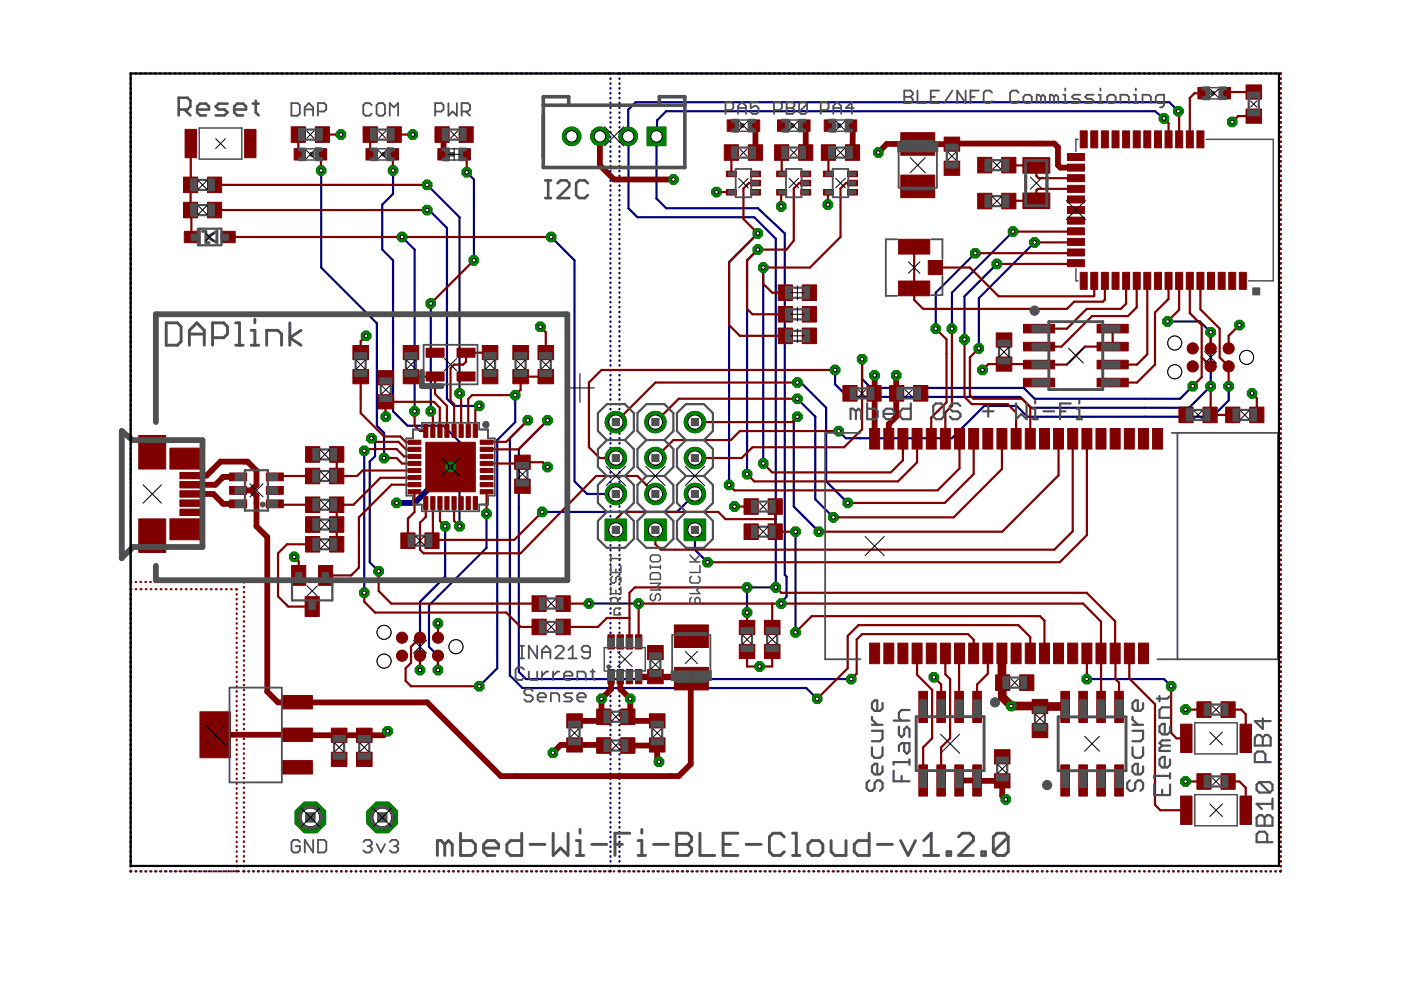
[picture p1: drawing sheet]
<svg xmlns="http://www.w3.org/2000/svg" width="297mm" height="210mm" viewBox="0 0 297 210" stroke-linecap="round" stroke-linejoin="round" font-family="sans-serif">
<g fill="none" stroke="#000080" stroke-width=".47">
<path d="M27.7 16.6v.1M27.7 17.7v.1M27.7 18.7v.1M27.7 19.7v.1M27.8 15.6l-.1 .1M28.7 15.6h.2M29.8 15.6h.1M30.8 15.6h.1M31.9 15.6h.1M32.9 15.6h.1M33.9 15.6h.2M35 15.6h.1"/>
<path d="M36 15.6h.1M37 15.6h.2M38.1 15.6h.1M39.1 15.6h.1M40.2 15.6h.1M41.2 15.6h.1M42.2 15.6h.2M43.3 15.6h.1M44.3 15.6h.1M45.3 15.6h.1M46.4 15.6h.1M47.4 15.6h.1"/>
<path d="M48.5 15.6h.1M49.5 15.6h.1M50.5 15.6h.1M51.6 15.6h.1M52.6 15.6h.1M53.6 15.6h.1M54.7 15.6h.1M55.7 15.6h.1M56.7 15.6h.2M57.8 15.6h.1M58.8 15.6h.1M59.8 15.6h.2"/>
<path d="M60.9 15.6h.1M61.9 15.6h.1M62.9 15.6h.2M64 15.6h.1M65 15.6h.2M66.1 15.6h.1M67.1 15.6h.1M68.1 15.6h.2M69.2 15.6h.1M70.2 15.6h.1M71.2 15.6h.2M72.3 15.6h.1"/>
<path d="M73.3 15.6h.1M74.4 15.6h.1M75.4 15.6h.1M76.4 15.6h.2M77.5 15.6h.1M78.5 15.6h.1M79.5 15.6h.2M80.6 15.6h.1M81.6 15.6h.1M82.7 15.6h.1M83.7 15.6h.1M84.7 15.6h.2"/>
<path d="M85.8 15.6h.1M86.8 15.6h.1M87.8 15.6h.2M88.9 15.6h.1M89.9 15.6h.1M91 15.6h.1M92 15.6h.1M93 15.6h.2M94.1 15.6h.1M95.1 15.6h.1M96.1 15.6h.1M97.2 15.6h.1"/>
<path d="M98.2 15.6h.1M99.3 15.6h.1M100.3 15.6h.1M101.3 15.6h.1M102.4 15.6h.1M103.4 15.6h.1M104.4 15.6h.1M105.5 15.6h.1M106.5 15.6h.1M107.5 15.6h.2M108.6 15.6h.1M109.6 15.6h.1"/>
<path d="M110.6 15.6h.2M111.7 15.6h.1M112.7 15.6h.1M113.7 15.6h.2M114.8 15.6h.1M115.8 15.6h.2M116.9 15.6h.1M117.9 15.6h.1M118.9 15.6h.2M120 15.6h.1M121 15.6h.1M122 15.6h.2"/>
<path d="M123.1 15.6h.1M124.1 15.6h.1M125.2 15.6h.1M126.2 15.6h.1M127.2 15.6h.2M128.3 15.6h.1M129.3 15.6l.1 .1M129.4 16.6v.1M129.4 17.7v.1M129.4 18.7v.1M129.4 19.7v.1M131.3 16.6v.1"/>
<path d="M131.3 17.7v.1M131.3 18.7v.1M131.3 19.7v.1M131.4 15.6l-.1 .1M132.4 15.6h.1M133.4 15.6h.1M134.4 15.6h.1M135.5 15.6h.1M136.5 15.6h.1M137.5 15.6h.1M138.6 15.6h.1M139.6 15.6h.1"/>
<path d="M140.6 15.6h.1M141.6 15.6h.2M142.7 15.6h.1M143.7 15.6h.1M144.7 15.6h.1M145.8 15.6h.1M146.8 15.6h.1M147.8 15.6h.1M148.8 15.6h.2M149.9 15.6h.1M150.9 15.6h.1M151.9 15.6h.2"/>
<path d="M153 15.6h.1M154 15.6h.1M155 15.6h.2M156.1 15.6h.1M157.1 15.6h.1M158.1 15.6h.1M159.2 15.6h.1M160.2 15.6h.1M161.2 15.6h.1M162.2 15.6h.1M163.3 15.6h.1M164.3 15.6h.1"/>
<path d="M165.3 15.6h.1M166.3 15.6h.2M167.4 15.6h.1M168.4 15.6h.1M169.4 15.6h.2M170.5 15.6h.1M171.5 15.6h.1M172.5 15.6h.2M173.6 15.6h.1M174.6 15.6h.1M175.6 15.6h.1M176.7 15.6h.1"/>
<path d="M177.7 15.6h.1M178.7 15.6h.1M179.7 15.6h.2M180.8 15.6h.1M181.8 15.6h.1M182.8 15.6h.2M183.9 15.6h.1M184.9 15.6h.1M185.9 15.6h.2M187 15.6h.1M188 15.6h.1M189 15.6h.1"/>
<path d="M190.1 15.6h.1M191.1 15.6h.1M192.1 15.6h.1M193.1 15.6h.2M194.2 15.6h.1M195.2 15.6h.1M196.2 15.6h.1M197.3 15.6h.1M198.3 15.6h.1M199.3 15.6h.1M200.3 15.6h.2M201.4 15.6h.1"/>
<path d="M202.4 15.6h.1M203.4 15.6h.2M204.5 15.6h.1M205.5 15.6h.1M206.5 15.6h.2M207.6 15.6h.1M208.6 15.6h.1M209.6 15.6h.1M210.7 15.6h.1M211.7 15.6h.1M212.7 15.6h.1M213.7 15.6h.1"/>
<path d="M214.8 15.6h.1M215.8 15.6h.1M216.8 15.6h.1M217.9 15.6h.1M218.9 15.6h.1M219.9 15.6h.1M221 15.6h.1M222 15.6h.1M223 15.6h.1M224 15.6h.2M225.1 15.6h.1M226.1 15.6h.1"/>
<path d="M227.1 15.6h.1M228.2 15.6h.1M229.2 15.6h.1M230.2 15.6h.1M231.2 15.6h.2M232.3 15.6h.1M233.3 15.6h.1M234.3 15.6h.2M235.4 15.6h.1M236.4 15.6h.1M237.4 15.6h.2M238.5 15.6h.1"/>
<path d="M239.5 15.6h.1M240.5 15.6h.1M241.6 15.6h.1M242.6 15.6h.1M243.6 15.6h.1M244.6 15.6h.2M245.7 15.6h.1M246.7 15.6h.1M247.7 15.6h.1M248.8 15.6h.1M249.8 15.6h.1M250.8 15.6h.1"/>
<path d="M251.9 15.6h.1M252.9 15.6h.1M253.9 15.6h.1M255 15.6h.1M256 15.6h.1M257 15.6h.1M258 15.6h.1M259.1 15.6h.1M260.1 15.6h.1M261.1 15.6h.1M262.1 15.6h.2M263.2 15.6h.1"/>
<path d="M264.2 15.6h.1M265.2 15.6h.2M266.3 15.6h.1M267.3 15.6h.1M268.3 15.6h.2M269.4 15.6h.1M270.4 15.6h.1M271.4 15.6l.1 .1M271.5 16.6v.1M271.5 17.7v.1M271.5 18.7v.1M271.5 19.7v.1"/>
<path d="M27.7 20.7v.1M27.7 21.8v.1M27.7 22.8v.1M27.7 23.8v.1M27.7 24.9v.1M27.7 25.9v.1M27.7 26.9v.1M27.7 28v.1M27.7 29v.1M27.7 30v.1M27.7 31.1v.1M27.7 32.1v.1"/>
<path d="M27.7 33.1v.1M27.7 34.1v.1M27.7 35.2v.1M27.7 36.2v.1M27.7 37.2v.1M27.7 38.3v.1M27.7 39.3v.1M68.1 36.2v20.5l11.8 11.8v21.8l1.5 1.5v5.3M83.3 36.2v4.9l-2.3 2.3v9.5l2.3 2.3v32l3.1 3.1h7.6l3.4 3.4v17.9M90.6 39.2l6.8 6.9v37.3M99 36.5l1.5 1.6v17.1M129.4 20.7v.1"/>
<path d="M129.4 21.8v.1M129.4 22.8v.1M129.4 23.8v.1M129.4 24.9v.1M129.4 25.9v.1M129.4 26.9v.1M129.4 28v.1M129.4 29v.1M129.4 30v.1M129.4 31.1v.1M129.4 32.1v.1M129.4 33.1v.1"/>
<path d="M129.4 34.1v.1M129.4 35.2v.1M129.4 36.2v.1M129.4 37.2v.1M129.4 38.3v.1M129.4 39.3v.1M131.3 20.7v.1M131.3 21.8v.1M131.3 22.8v.1M131.3 23.8v.1M131.3 24.9v.1M131.3 25.9v.1"/>
<path d="M131.3 26.9v.1M131.3 28v.1M131.3 29v.1M131.3 30v.1M131.3 31.1v.1M131.3 32.1v.1M131.3 33.1v.1M131.3 34.1v.1M131.3 35.2v.1M131.3 36.2v.1M131.3 37.2v.1M131.3 38.3v.1"/>
<path d="M131.3 39.3v.1M133.2 28.9v15.3l1.9 1.9h24.8l4.6 4.5v73.9h-6.1v5.4M246.8 25.1l-1.9-1.5h-103.7l-1.9 1.9-.1 3.4v13.2l2 2.1h19.5l5.7 5.3v72.4l.4 .4v4.1l-1.2 1.6M249.8 23.6l-1.9-1.9h-113.1l-1.6 1.6v6M271.5 20.7v.1M271.5 21.8v.1M271.5 22.8v.1M271.5 23.8v.1M271.5 24.9v.1M271.5 25.9v.1M271.5 26.9v.1M271.5 28v.1"/>
<path d="M271.5 29v.1M271.5 30v.1M271.5 31.1v.1M271.5 32.1v.1M271.5 33.1v.1M271.5 34.1v.1M271.5 35.2v.1M271.5 36.2v.1M271.5 37.2v.1M271.5 38.3v.1M271.5 39.3v.1M27.7 40.3v.1"/>
<path d="M27.7 41.4v.1M27.7 42.4v.1M27.7 43.4v.1M27.7 44.4v.2M27.7 45.5v.1M27.7 46.5v.1M27.7 47.5v.1M27.7 48.6v.1M27.7 49.6v.1M27.7 50.6v.1M27.7 51.7v.1M27.7 52.7v.1"/>
<path d="M27.7 53.7v.1M27.7 54.8v.1M27.7 55.8v.1M27.7 56.8v.1M27.7 57.8v.2M27.7 58.9v.1M27.7 59.9v.1M85.2 50.2l2.7 2.7v34.3M90.6 44.5h.4l3.8 3.8v36.2l1.5 1.6h5.3M116.9 50.2l4.9 5v46.9l2.7 2.6h6.1M129.4 40.3v.1M129.4 41.4v.1"/>
<path d="M129.4 42.4v.1M129.4 43.4v.1M129.4 44.4v.2M129.4 45.5v.1M129.4 46.5v.1M129.4 47.5v.1M129.4 48.6v.1M129.4 49.6v.1M129.4 50.6v.1M129.4 51.7v.1M129.4 52.7v.1M129.4 53.7v.1"/>
<path d="M129.4 54.8v.1M129.4 55.8v.1M129.4 56.8v.1M129.4 57.8v.2M129.4 58.9v.1M129.4 59.9v.1M131.3 40.3v.1M131.3 41.4v.1M131.3 42.4v.1M131.3 43.4v.1M131.3 44.4v.2M131.3 45.5v.1"/>
<path d="M131.3 46.5v.1M131.3 47.5v.1M131.3 48.6v.1M131.3 49.6v.1M131.3 50.6v.1M131.3 51.7v.1M131.3 52.7v.1M131.3 53.7v.1M131.3 54.8v.1M131.3 55.8v.1M131.3 56.8v.1M131.3 57.8v.2"/>
<path d="M131.3 58.9v.1M131.3 59.9v.1M160.7 52.9l-2.3 2.3v45.3M160.7 49.5l-6.1 6.1v47.2M161.8 56.7v41.6M206.8 53.7l-8.4 8.4v7.6M211.3 56l-6.8 6.8v9.2M214.8 49.1l-13 13v7.6M219.4 51.4l-11.9 11.8v10.7M271.5 40.3v.1M271.5 41.4v.1M271.5 42.4v.1"/>
<path d="M271.5 43.4v.1M271.5 44.4v.2M271.5 45.5v.1M271.5 46.5v.1M271.5 47.5v.1M271.5 48.6v.1M271.5 49.6v.1M271.5 50.6v.1M271.5 51.7v.1M271.5 52.7v.1M271.5 53.7v.1M271.5 54.8v.1"/>
<path d="M271.5 55.8v.1M271.5 56.8v.1M271.5 57.8v.2M271.5 58.9v.1M271.5 59.9v.1M27.7 60.9v.1M27.7 62v.1M27.7 63v.1M27.7 64v.1M27.7 65.1v.1M27.7 66.1v.1M27.7 67.1v.1"/>
<path d="M27.7 68.2v.1M27.7 69.2v.1M27.7 70.2v.1M27.7 71.2v.2M27.7 72.3v.1M27.7 73.3v.1M27.7 74.3v.1M27.7 75.4v.1M27.7 76.4v.1M27.7 77.4v.1M27.7 78.5v.1M27.7 79.5v.1"/>
<path d="M91.3 64.3v22.9M129.4 60.9v.1M129.4 62v.1M129.4 63v.1M129.4 64v.1M129.4 65.1v.1M129.4 66.1v.1M129.4 67.1v.1M129.4 68.2v.1M129.4 69.2v.1M129.4 70.2v.1M129.4 71.2v.2"/>
<path d="M129.4 72.3v.1M129.4 73.3v.1M129.4 74.3v.1M129.4 75.4v.1M129.4 76.4v.1M129.4 77.4v.1M129.4 78.5v.1M129.4 79.5v.1M131.3 60.9v.1M131.3 62v.1M131.3 63v.1M131.3 64v.1"/>
<path d="M131.3 65.1v.1M131.3 66.1v.1M131.3 67.1v.1M131.3 68.2v.1M131.3 69.2v.1M131.3 70.2v.1M131.3 71.2v.2M131.3 72.3v.1M131.3 73.3v.1M131.3 74.3v.1M131.3 75.4v.1M131.3 76.4v.1"/>
<path d="M131.3 77.4v.1M131.3 78.5v.1M131.3 79.5v.1M182.8 76.2v4.1l1.9 2h32.4l2.3 2.2h30.8l2.7-2.6M247.5 68.2h6.9l2.3 2.2v11.5l-4.6 4.5h-33.5l-2.3-2.2h-36.6l-2.6-2.7v-3.1M271.5 60.9v.1M271.5 62v.1M271.5 63v.1M271.5 64v.1M271.5 65.1v.1M271.5 66.1v.1M271.5 67.1v.1"/>
<path d="M271.5 68.2v.1M271.5 69.2v.1M271.5 70.2v.1M271.5 71.2v.2M271.5 72.3v.1M271.5 73.3v.1M271.5 74.3v.1M271.5 75.4v.1M271.5 76.4v.1M271.5 77.4v.1M271.5 78.5v.1M271.5 79.5v.1"/>
<path d="M27.7 80.5v.1M27.7 81.6v.1M27.7 82.6v.1M27.7 83.6v.1M27.7 84.6v.2M27.7 85.7v.1M27.7 86.7v.1M27.7 87.7v.1M27.7 88.8v.1M27.7 89.8v.1M27.7 90.8v.2M27.7 91.9v.1"/>
<path d="M27.7 92.9v.1M27.7 93.9v.1M27.7 95v.1M27.7 96v.1M27.7 97v.1M27.7 98v.1M27.7 99.1v.1M77.2 95.6v30.1M78.8 92.9l.7 .8v3l-1.1 1.2v21.3l1.9 1.9M109.2 83.8v5.7l-3.8 3.8v48.4l-3.8 3.8M111.9 89.1l-3.8 3.8v50.3l2.7 2.7h60.2l2.2 2.3M116.1 89.1l-6.1 6.1v47.3l1.5 1.5h69"/>
<path d="M129.4 80.5v.1M129.4 81.6v.1M129.4 82.6v.1M129.4 83.6v.1M129.4 84.6v.2M129.4 85.7v.1M129.4 86.7v.1M129.4 87.7v.1M129.4 88.8v.1M129.4 89.8v.1M129.4 90.8v.2M129.4 91.9v.1"/>
<path d="M129.4 92.9v.1M129.4 93.9v.1M129.4 95v.1M129.4 96v.1M129.4 97v.1M129.4 98v.1M129.4 99.1v.1M131.3 80.5v.1M131.3 81.6v.1M131.3 82.6v.1M131.3 83.6v.1M131.3 84.6v.2"/>
<path d="M131.3 85.7v.1M131.3 86.7v.1M131.3 87.7v.1M131.3 88.8v.1M131.3 89.8v.1M131.3 90.8v.2M131.3 91.9v.1M131.3 92.9v.1M131.3 93.9v.1M131.3 95v.1M131.3 96v.1M131.3 97v.1"/>
<path d="M131.3 98v.1M131.3 99.1v.1M169.1 84.5l3.8 3.8v17.6l3.8 3.8M169.1 88.3l-.8 .8v18.3l5.3 5.3M169.1 81.1h.7l5.4 5.3v15.7l4.5 4.5M260.5 81.9v3l-3.4 3.4h-39.3l-2.3-2.2h-6.8l-6.9 6.8h-22.5l-1.5-1.5M271.5 80.5v.1M271.5 81.6v.1M271.5 82.6v.1M271.5 83.6v.1M271.5 84.6v.2M271.5 85.7v.1"/>
<path d="M271.5 86.7v.1M271.5 87.7v.1M271.5 88.8v.1M271.5 89.8v.1M271.5 90.8v.2M271.5 91.9v.1M271.5 92.9v.1M271.5 93.9v.1M271.5 95v.1M271.5 96v.1M271.5 97v.1M271.5 98v.1"/>
<path d="M271.5 99.1v.1M27.7 100.1v.1M27.7 101.1v.1M27.7 102.2v.1M27.7 103.2v.1M27.7 104.2v.2M27.7 105.3v.1M27.7 106.3v.1M27.7 107.3v.1M27.7 108.4v.1M27.7 109.4v.1M27.7 110.4v.1"/>
<path d="M27.7 111.4v.1M27.7 112.5v.1M27.7 113.5v.1M27.7 114.5v.1M27.7 115.6v.1M27.7 116.6v.1M27.7 117.6v.2M27.7 118.7v.1M27.7 119.7v.1M94.4 111.6v10.7l-5.4 5.3v14.5M103.1 108.9v7.3l-12.1 12.2v8.7l1.9 1.9v3.1M129.4 100.1v.1"/>
<path d="M129.4 101.1v.1M129.4 102.2v.1M129.4 103.2v.1M129.4 104.2v.2M129.4 105.3v.1M129.4 106.3v.1M129.4 107.3v.1M129.4 108.4v.1M129.4 109.4v.1M129.4 110.4v.1M129.4 111.4v.1M129.4 112.5v.1"/>
<path d="M129.4 113.5v.1M129.4 114.5v.1M129.4 115.6v.1M129.4 116.6v.1M129.4 117.6v.2M129.4 118.7v.1M129.4 119.7v.1M131.3 100.1v.1M131.3 101.1v.1M131.3 102.2v.1M131.3 103.2v.1M131.3 104.2v.2"/>
<path d="M131.3 105.3v.1M131.3 106.3v.1M131.3 107.3v.1M131.3 108.4v.1M131.3 109.4v.1M131.3 110.4v.1M131.3 111.4v.1M131.3 112.5v.1M131.3 113.5v.1M131.3 114.5v.1M131.3 115.6v.1M131.3 116.6v.1"/>
<path d="M131.3 117.6v.2M131.3 118.7v.1M131.3 119.7v.1M147.3 112.4v4.1l2.7 2.7M147.3 104.7l-3.8 3.8h-28.5M168.7 112.7v21.4M271.5 100.1v.1M271.5 101.1v.1M271.5 102.2v.1M271.5 103.2v.1M271.5 104.2v.2M271.5 105.3v.1"/>
<path d="M271.5 106.3v.1M271.5 107.3v.1M271.5 108.4v.1M271.5 109.4v.1M271.5 110.4v.1M271.5 111.4v.1M271.5 112.5v.1M271.5 113.5v.1M271.5 114.5v.1M271.5 115.6v.1M271.5 116.6v.1M271.5 117.6v.2"/>
<path d="M271.5 118.7v.1M271.5 119.7v.1M27.7 120.7v.1M27.7 121.8v.1M27.7 122.8v.1M27.7 123.8v.1M27.7 124.8v.1M27.7 125.9v.1M27.7 126.9v.1M27.7 127.9v.2M27.7 129v.1M27.7 130v.1"/>
<path d="M27.7 131v.1M27.7 132.1v.1M27.7 133.1v.1M27.7 134.1v.1M27.7 135.1v.2M27.7 136.2v.1M27.7 137.2v.1M27.7 138.2v.1M27.7 139.3v.1M124.9 128h10.5M129.4 120.7v.1M129.4 121.8v.1"/>
<path d="M129.4 122.8v.1M129.4 123.8v.1M129.4 124.8v.1M129.4 125.9v.1M129.4 126.9v.1M129.4 127.9v.2M129.4 129v.1M129.4 130v.1M129.4 131v.1M129.4 132.1v.1M129.4 133.1v.1M129.4 134.1v.1"/>
<path d="M129.4 135.1v.2M129.4 136.2v.1M129.4 137.2v.1M129.4 138.2v.1M129.4 139.3v.1M131.3 120.7v.1M131.3 121.8v.1M131.3 122.8v.1M131.3 123.8v.1M131.3 124.8v.1M131.3 125.9v.1M131.3 126.9v.1"/>
<path d="M131.3 127.9v.2M131.3 129v.1M131.3 130v.1M131.3 131v.1M131.3 132.1v.1M131.3 133.1v.1M131.3 134.1v.1M131.3 135.1v.2M131.3 136.2v.1M131.3 137.2v.1M131.3 138.2v.1M131.3 139.3v.1"/>
<path d="M271.5 120.7v.1M271.5 121.8v.1M271.5 122.8v.1M271.5 123.8v.1M271.5 124.8v.1M271.5 125.9v.1M271.5 126.9v.1M271.5 127.9v.2M271.5 129v.1M271.5 130v.1M271.5 131v.1M271.5 132.1v.1"/>
<path d="M271.5 133.1v.1M271.5 134.1v.1M271.5 135.1v.2M271.5 136.2v.1M271.5 137.2v.1M271.5 138.2v.1M271.5 139.3v.1M27.7 140.3v.1M27.7 141.3v.2M27.7 142.4v.1M27.7 143.4v.1M27.7 144.4v.1"/>
<path d="M27.7 145.5v.1M27.7 146.5v.1M27.7 147.5v.1M27.7 148.5v.2M27.7 149.6v.1M27.7 150.6v.1M27.7 151.6v.2M27.7 152.7v.1M27.7 153.7v.1M27.7 154.7v.2M27.7 155.8v.1M27.7 156.8v.1"/>
<path d="M27.7 157.8v.1M27.7 158.9v.1M27.7 159.9v.1M129.4 140.3v.1M129.4 141.3v.2M129.4 142.4v.1M129.4 143.4v.1M129.4 144.4v.1M129.4 145.5v.1M129.4 146.5v.1M129.4 147.5v.1M129.4 148.5v.2"/>
<path d="M129.4 149.6v.1M129.4 150.6v.1M129.4 151.6v.2M129.4 152.7v.1M129.4 153.7v.1M129.4 154.7v.2M129.4 155.8v.1M129.4 156.8v.1M129.4 157.8v.1M129.4 158.9v.1M129.4 159.9v.1M131.3 140.3v.1"/>
<path d="M131.3 141.3v.2M131.3 142.4v.1M131.3 143.4v.1M131.3 144.4v.1M131.3 145.5v.1M131.3 146.5v.1M131.3 147.5v.1M131.3 148.5v.2M131.3 149.6v.1M131.3 150.6v.1M131.3 151.6v.2M131.3 152.7v.1"/>
<path d="M131.3 153.7v.1M131.3 154.7v.2M131.3 155.8v.1M131.3 156.8v.1M131.3 157.8v.1M131.3 158.9v.1M131.3 159.9v.1M230.4 144h16.4l1.5 1.5M271.5 140.3v.1M271.5 141.3v.2M271.5 142.4v.1M271.5 143.4v.1"/>
<path d="M271.5 144.4v.1M271.5 145.5v.1M271.5 146.5v.1M271.5 147.5v.1M271.5 148.5v.2M271.5 149.6v.1M271.5 150.6v.1M271.5 151.6v.2M271.5 152.7v.1M271.5 153.7v.1M271.5 154.7v.2M271.5 155.8v.1"/>
<path d="M271.5 156.8v.1M271.5 157.8v.1M271.5 158.9v.1M271.5 159.9v.1M27.7 160.9v.1M27.7 161.9v.2M27.7 163v.1M27.7 164v.1M27.7 165v.2M27.7 166.1v.1M27.7 167.1v.1M27.7 168.1v.2"/>
<path d="M27.7 169.2v.1M27.7 170.2v.1M27.7 171.2v.1M27.7 172.3v.1M27.7 173.3v.1M27.7 174.3v.1M27.7 175.3v.2M27.7 176.4v.1M27.7 177.4v.1M27.7 178.4v.2M27.7 179.5v.1M129.4 160.9v.1"/>
<path d="M129.4 161.9v.2M129.4 163v.1M129.4 164v.1M129.4 165v.2M129.4 166.1v.1M129.4 167.1v.1M129.4 168.1v.2M129.4 169.2v.1M129.4 170.2v.1M129.4 171.2v.1M129.4 172.3v.1M129.4 173.3v.1"/>
<path d="M129.4 174.3v.1M129.4 175.3v.2M129.4 176.4v.1M129.4 177.4v.1M129.4 178.4v.2M129.4 179.5v.1M131.3 160.9v.1M131.3 161.9v.2M131.3 163v.1M131.3 164v.1M131.3 165v.2M131.3 166.1v.1"/>
<path d="M131.3 167.1v.1M131.3 168.1v.2M131.3 169.2v.1M131.3 170.2v.1M131.3 171.2v.1M131.3 172.3v.1M131.3 173.3v.1M131.3 174.3v.1M131.3 175.3v.2M131.3 176.4v.1M131.3 177.4v.1M131.3 178.4v.2"/>
<path d="M131.3 179.5v.1M271.5 160.9v.1M271.5 161.9v.2M271.5 163v.1M271.5 164v.1M271.5 165v.2M271.5 166.1v.1M271.5 167.1v.1M271.5 168.1v.2M271.5 169.2v.1M271.5 170.2v.1M271.5 171.2v.1"/>
<path d="M271.5 172.3v.1M271.5 173.3v.1M271.5 174.3v.1M271.5 175.3v.2M271.5 176.4v.1M271.5 177.4v.1M271.5 178.4v.2M271.5 179.5v.1M27.7 184.6l.1 .1M27.7 180.5v.1M27.7 181.5v.2M27.7 182.6v.1"/>
<path d="M27.7 183.6v.1M28.7 184.7h.2M29.8 184.7h.1M30.8 184.7h.1M31.9 184.7h.1M32.9 184.7h.1M33.9 184.7h.2M35 184.7h.1M36 184.7h.1M37 184.7h.2M38.1 184.7h.1M39.1 184.7h.1"/>
<path d="M40.2 184.7h.1M41.2 184.7h.1M42.2 184.7h.2M43.3 184.7h.1M44.3 184.7h.1M45.3 184.7h.1M46.4 184.7h.1M47.4 184.7h.1M48.5 184.7h.1M49.5 184.7h.1M50.5 184.7h.1M51.6 184.7h.1"/>
<path d="M52.6 184.7h.1M53.6 184.7h.1M54.7 184.7h.1M55.7 184.7h.1M56.7 184.7h.2M57.8 184.7h.1M58.8 184.7h.1M59.8 184.7h.2M60.9 184.7h.1M61.9 184.7h.1M62.9 184.7h.2M64 184.7h.1"/>
<path d="M65 184.7h.2M66.1 184.7h.1M67.1 184.7h.1M68.1 184.7h.2M69.2 184.7h.1M70.2 184.7h.1M71.2 184.7h.2M72.3 184.7h.1M73.3 184.7h.1M74.4 184.7h.1M75.4 184.7h.1M76.4 184.7h.2"/>
<path d="M77.5 184.7h.1M78.5 184.7h.1M79.5 184.7h.2M80.6 184.7h.1M81.6 184.7h.1M82.7 184.7h.1M83.7 184.7h.1M84.7 184.7h.2M85.8 184.7h.1M86.8 184.7h.1M87.8 184.7h.2M88.9 184.7h.1"/>
<path d="M89.9 184.7h.1M91 184.7h.1M92 184.7h.1M93 184.7h.2M94.1 184.7h.1M95.1 184.7h.1M96.1 184.7h.1M97.2 184.7h.1M98.2 184.7h.1M99.3 184.7h.1M100.3 184.7h.1M101.3 184.7h.1"/>
<path d="M102.4 184.7h.1M103.4 184.7h.1M104.4 184.7h.1M105.5 184.7h.1M106.5 184.7h.1M107.5 184.7h.2M108.6 184.7h.1M109.6 184.7h.1M110.6 184.7h.2M111.7 184.7h.1M112.7 184.7h.1M113.7 184.7h.2"/>
<path d="M114.8 184.7h.1M115.8 184.7h.2M116.9 184.7h.1M117.9 184.7h.1M118.9 184.7h.2M120 184.7h.1M121 184.7h.1M122 184.7h.2M123.1 184.7h.1M124.1 184.7h.1M125.2 184.7h.1M126.2 184.7h.1"/>
<path d="M127.2 184.7h.2M128.3 184.7h.1M129.4 184.6l-.1 .1M129.4 180.5v.1M129.4 181.5v.2M129.4 182.6v.1M129.4 183.6v.1M131.3 184.6l.1 .1M131.3 180.5v.1M131.3 181.5v.2M131.3 182.6v.1M131.3 183.6v.1"/>
<path d="M132.4 184.7h.1M133.4 184.7h.1M134.4 184.7h.1M135.5 184.7h.1M136.5 184.7h.1M137.5 184.7h.1M138.6 184.7h.1M139.6 184.7h.1M140.6 184.7h.1M141.6 184.7h.2M142.7 184.7h.1M143.7 184.7h.1"/>
<path d="M144.7 184.7h.1M145.8 184.7h.1M146.8 184.7h.1M147.8 184.7h.1M148.8 184.7h.2M149.9 184.7h.1M150.9 184.7h.1M151.9 184.7h.2M153 184.7h.1M154 184.7h.1M155 184.7h.2M156.1 184.7h.1"/>
<path d="M157.1 184.7h.1M158.1 184.7h.1M159.2 184.7h.1M160.2 184.7h.1M161.2 184.7h.1M162.2 184.7h.1M163.3 184.7h.1M164.3 184.7h.1M165.3 184.7h.1M166.3 184.7h.2M167.4 184.7h.1M168.4 184.7h.1"/>
<path d="M169.4 184.7h.2M170.5 184.7h.1M171.5 184.7h.1M172.5 184.7h.2M173.6 184.7h.1M174.6 184.7h.1M175.6 184.7h.1M176.7 184.7h.1M177.7 184.7h.1M178.7 184.7h.1M179.7 184.7h.2M180.8 184.7h.1"/>
<path d="M181.8 184.7h.1M182.8 184.7h.2M183.9 184.7h.1M184.9 184.7h.1M185.9 184.7h.2M187 184.7h.1M188 184.7h.1M189 184.7h.1M190.1 184.7h.1M191.1 184.7h.1M192.1 184.7h.1M193.1 184.7h.2"/>
<path d="M194.2 184.7h.1M195.2 184.7h.1M196.2 184.7h.1M197.3 184.7h.1M198.3 184.7h.1M199.3 184.7h.1M200.3 184.7h.2M201.4 184.7h.1M202.4 184.7h.1M203.4 184.7h.2M204.5 184.7h.1M205.5 184.7h.1"/>
<path d="M206.5 184.7h.2M207.6 184.7h.1M208.6 184.7h.1M209.6 184.7h.1M210.7 184.7h.1M211.7 184.7h.1M212.7 184.7h.1M213.7 184.7h.1M214.8 184.7h.1M215.8 184.7h.1M216.8 184.7h.1M217.9 184.7h.1"/>
<path d="M218.9 184.7h.1M219.9 184.7h.1M221 184.7h.1M222 184.7h.1M223 184.7h.1M224 184.7h.2M225.1 184.7h.1M226.1 184.7h.1M227.1 184.7h.1M228.2 184.7h.1M229.2 184.7h.1M230.2 184.7h.1"/>
<path d="M231.2 184.7h.2M232.3 184.7h.1M233.3 184.7h.1M234.3 184.7h.2M235.4 184.7h.1M236.4 184.7h.1M237.4 184.7h.2M238.5 184.7h.1M239.5 184.7h.1M240.5 184.7h.1M241.6 184.7h.1M242.6 184.7h.1"/>
<path d="M243.6 184.7h.1M244.6 184.7h.2M245.7 184.7h.1M246.7 184.7h.1M247.7 184.7h.1M248.8 184.7h.1M249.8 184.7h.1M250.8 184.7h.1M251.9 184.7h.1M252.9 184.7h.1M253.9 184.7h.1M255 184.7h.1"/>
<path d="M256 184.7h.1M257 184.7h.1M258 184.7h.1M259.1 184.7h.1M260.1 184.7h.1M261.1 184.7h.1M262.1 184.7h.2M263.2 184.7h.1M264.2 184.7h.1M265.2 184.7h.2M266.3 184.7h.1M267.3 184.7h.1"/>
<path d="M268.3 184.7h.2M269.4 184.7h.1M270.4 184.7h.1M271.5 184.6l-.1 .1M271.5 180.5v.1M271.5 181.5v.2M271.5 182.6v.1M271.5 183.6v.1"/>
</g>
<path d="M95.5 99l-7.6 7.6h-3.8" fill="none" stroke="#000080" stroke-width="1.2"/>
<path d="M137.2 26.9h4v4h-4z" fill="#008000" stroke="#008000" stroke-width=".21"/>
<circle cx="139.2" cy="28.9" r="1.21" fill="#fff" stroke="#000" stroke-width=".21"/>
<circle cx="133.2" cy="28.9" r="1.97" fill="#008000" stroke="#008000" stroke-width=".21"/>
<circle cx="133.2" cy="28.9" r="1.21" fill="#fff" stroke="#000" stroke-width=".21"/>
<circle cx="127.2" cy="28.9" r="1.97" fill="#008000" stroke="#008000" stroke-width=".21"/>
<circle cx="127.2" cy="28.9" r="1.21" fill="#fff" stroke="#000" stroke-width=".21"/>
<circle cx="121.2" cy="28.9" r="1.97" fill="#008000" stroke="#008000" stroke-width=".21"/>
<circle cx="121.2" cy="28.9" r="1.21" fill="#fff" stroke="#000" stroke-width=".21"/>
<circle cx="81" cy="173.3" r="3.5" fill="#008000" stroke="#008000" stroke-width=".21"/>
<circle cx="81" cy="173.3" r="1.99" fill="#fff" stroke="#000" stroke-width=".21"/>
<circle cx="65.8" cy="173.3" r="3.5" fill="#008000" stroke="#008000" stroke-width=".21"/>
<circle cx="65.8" cy="173.3" r="1.99" fill="#fff" stroke="#000" stroke-width=".21"/>
<path d="M128.3 110.1h4.5v4.5h-4.5z" fill="#008000" stroke="#008000" stroke-width=".21"/>
<circle cx="130.6" cy="112.4" r="1.5" fill="#fff" stroke="#000" stroke-width=".21"/>
<circle cx="130.6" cy="104.7" r="2.27" fill="#008000" stroke="#008000" stroke-width=".21"/>
<circle cx="130.6" cy="104.7" r="1.5" fill="#fff" stroke="#000" stroke-width=".21"/>
<circle cx="130.6" cy="97.1" r="2.27" fill="#008000" stroke="#008000" stroke-width=".21"/>
<circle cx="130.6" cy="97.1" r="1.5" fill="#fff" stroke="#000" stroke-width=".21"/>
<circle cx="130.6" cy="89.5" r="2.27" fill="#008000" stroke="#008000" stroke-width=".21"/>
<circle cx="130.6" cy="89.5" r="1.5" fill="#fff" stroke="#000" stroke-width=".21"/>
<path d="M136.7 110.1h4.5v4.5h-4.5z" fill="#008000" stroke="#008000" stroke-width=".21"/>
<circle cx="139" cy="112.4" r="1.5" fill="#fff" stroke="#000" stroke-width=".21"/>
<circle cx="139" cy="104.7" r="2.27" fill="#008000" stroke="#008000" stroke-width=".21"/>
<circle cx="139" cy="104.7" r="1.5" fill="#fff" stroke="#000" stroke-width=".21"/>
<circle cx="139" cy="97.1" r="2.27" fill="#008000" stroke="#008000" stroke-width=".21"/>
<circle cx="139" cy="97.1" r="1.5" fill="#fff" stroke="#000" stroke-width=".21"/>
<circle cx="139" cy="89.5" r="2.27" fill="#008000" stroke="#008000" stroke-width=".21"/>
<circle cx="139" cy="89.5" r="1.5" fill="#fff" stroke="#000" stroke-width=".21"/>
<path d="M145.1 110.1h4.5v4.5h-4.5z" fill="#008000" stroke="#008000" stroke-width=".21"/>
<circle cx="147.3" cy="112.4" r="1.5" fill="#fff" stroke="#000" stroke-width=".21"/>
<circle cx="147.3" cy="104.7" r="2.27" fill="#008000" stroke="#008000" stroke-width=".21"/>
<circle cx="147.3" cy="104.7" r="1.5" fill="#fff" stroke="#000" stroke-width=".21"/>
<circle cx="147.3" cy="97.1" r="2.27" fill="#008000" stroke="#008000" stroke-width=".21"/>
<circle cx="147.3" cy="97.1" r="1.5" fill="#fff" stroke="#000" stroke-width=".21"/>
<circle cx="147.3" cy="89.5" r="2.27" fill="#008000" stroke="#008000" stroke-width=".21"/>
<circle cx="147.3" cy="89.5" r="1.5" fill="#fff" stroke="#000" stroke-width=".21"/>
<circle cx="214.4" cy="149.7" r="1.07" fill="#008000" stroke="#008000" stroke-width=".21"/>
<circle cx="214.4" cy="149.7" r=".38" fill="#fff" stroke="#000" stroke-width=".21"/>
<circle cx="185.4" cy="79.6" r="1.07" fill="#008000" stroke="#008000" stroke-width=".21"/>
<circle cx="185.4" cy="79.6" r=".38" fill="#fff" stroke="#000" stroke-width=".21"/>
<circle cx="190" cy="79.6" r="1.07" fill="#008000" stroke="#008000" stroke-width=".21"/>
<circle cx="190" cy="79.6" r=".38" fill="#fff" stroke="#000" stroke-width=".21"/>
<circle cx="213.3" cy="169.5" r="1.07" fill="#008000" stroke="#008000" stroke-width=".21"/>
<circle cx="213.3" cy="169.5" r=".38" fill="#fff" stroke="#000" stroke-width=".21"/>
<circle cx="198" cy="143.6" r="1.07" fill="#008000" stroke="#008000" stroke-width=".21"/>
<circle cx="198" cy="143.6" r=".38" fill="#fff" stroke="#000" stroke-width=".21"/>
<circle cx="161.1" cy="141.3" r="1.07" fill="#008000" stroke="#008000" stroke-width=".21"/>
<circle cx="161.1" cy="141.3" r=".38" fill="#fff" stroke="#000" stroke-width=".21"/>
<circle cx="208.3" cy="78.4" r="1.07" fill="#008000" stroke="#008000" stroke-width=".21"/>
<circle cx="208.3" cy="78.4" r=".38" fill="#fff" stroke="#000" stroke-width=".21"/>
<circle cx="262.8" cy="68.9" r="1.07" fill="#008000" stroke="#008000" stroke-width=".21"/>
<circle cx="262.8" cy="68.9" r=".38" fill="#fff" stroke="#000" stroke-width=".21"/>
<circle cx="186.2" cy="32.3" r="1.07" fill="#008000" stroke="#008000" stroke-width=".21"/>
<circle cx="186.2" cy="32.3" r=".38" fill="#fff" stroke="#000" stroke-width=".21"/>
<circle cx="265.5" cy="83.4" r="1.07" fill="#008000" stroke="#008000" stroke-width=".21"/>
<circle cx="265.5" cy="83.4" r=".38" fill="#fff" stroke="#000" stroke-width=".21"/>
<circle cx="139.7" cy="161.5" r="1.07" fill="#008000" stroke="#008000" stroke-width=".21"/>
<circle cx="139.7" cy="161.5" r=".38" fill="#fff" stroke="#000" stroke-width=".21"/>
<circle cx="155.7" cy="107.4" r="1.07" fill="#008000" stroke="#008000" stroke-width=".21"/>
<circle cx="155.7" cy="107.4" r=".38" fill="#fff" stroke="#000" stroke-width=".21"/>
<circle cx="151.9" cy="40.7" r="1.07" fill="#008000" stroke="#008000" stroke-width=".21"/>
<circle cx="151.9" cy="40.7" r=".38" fill="#fff" stroke="#000" stroke-width=".21"/>
<circle cx="165.6" cy="43.8" r="1.07" fill="#008000" stroke="#008000" stroke-width=".21"/>
<circle cx="165.6" cy="43.8" r=".38" fill="#fff" stroke="#000" stroke-width=".21"/>
<circle cx="175.5" cy="43.4" r="1.07" fill="#008000" stroke="#008000" stroke-width=".21"/>
<circle cx="175.5" cy="43.4" r=".38" fill="#fff" stroke="#000" stroke-width=".21"/>
<circle cx="142.8" cy="38.1" r="1.07" fill="#008000" stroke="#008000" stroke-width=".21"/>
<circle cx="142.8" cy="38.1" r=".38" fill="#fff" stroke="#000" stroke-width=".21"/>
<circle cx="261.3" cy="25.9" r="1.07" fill="#008000" stroke="#008000" stroke-width=".21"/>
<circle cx="261.3" cy="25.9" r=".38" fill="#fff" stroke="#000" stroke-width=".21"/>
<circle cx="251.4" cy="150.5" r="1.07" fill="#008000" stroke="#008000" stroke-width=".21"/>
<circle cx="251.4" cy="150.5" r=".38" fill="#fff" stroke="#000" stroke-width=".21"/>
<circle cx="251.4" cy="165.7" r="1.07" fill="#008000" stroke="#008000" stroke-width=".21"/>
<circle cx="251.4" cy="165.7" r=".38" fill="#fff" stroke="#000" stroke-width=".21"/>
<circle cx="95.5" cy="99" r="1.07" fill="#008000" stroke="#008000" stroke-width=".21"/>
<circle cx="95.5" cy="99" r=".38" fill="#fff" stroke="#000" stroke-width=".21"/>
<circle cx="84.1" cy="106.6" r="1.07" fill="#008000" stroke="#008000" stroke-width=".21"/>
<circle cx="84.1" cy="106.6" r=".38" fill="#fff" stroke="#000" stroke-width=".21"/>
<circle cx="204.5" cy="72" r="1.07" fill="#008000" stroke="#008000" stroke-width=".21"/>
<circle cx="204.5" cy="72" r=".38" fill="#fff" stroke="#000" stroke-width=".21"/>
<circle cx="211.3" cy="56" r="1.07" fill="#008000" stroke="#008000" stroke-width=".21"/>
<circle cx="211.3" cy="56" r=".38" fill="#fff" stroke="#000" stroke-width=".21"/>
<circle cx="116.1" cy="89.1" r="1.07" fill="#008000" stroke="#008000" stroke-width=".21"/>
<circle cx="116.1" cy="89.1" r=".38" fill="#fff" stroke="#000" stroke-width=".21"/>
<circle cx="180.5" cy="144" r="1.07" fill="#008000" stroke="#008000" stroke-width=".21"/>
<circle cx="180.5" cy="144" r=".38" fill="#fff" stroke="#000" stroke-width=".21"/>
<circle cx="111.9" cy="89.1" r="1.07" fill="#008000" stroke="#008000" stroke-width=".21"/>
<circle cx="111.9" cy="89.1" r=".38" fill="#fff" stroke="#000" stroke-width=".21"/>
<circle cx="173.2" cy="148.2" r="1.07" fill="#008000" stroke="#008000" stroke-width=".21"/>
<circle cx="173.2" cy="148.2" r=".38" fill="#fff" stroke="#000" stroke-width=".21"/>
<circle cx="248.3" cy="145.5" r="1.07" fill="#008000" stroke="#008000" stroke-width=".21"/>
<circle cx="248.3" cy="145.5" r=".38" fill="#fff" stroke="#000" stroke-width=".21"/>
<circle cx="230.4" cy="144" r="1.07" fill="#008000" stroke="#008000" stroke-width=".21"/>
<circle cx="230.4" cy="144" r=".38" fill="#fff" stroke="#000" stroke-width=".21"/>
<circle cx="158.4" cy="129.9" r="1.07" fill="#008000" stroke="#008000" stroke-width=".21"/>
<circle cx="158.4" cy="129.9" r=".38" fill="#fff" stroke="#000" stroke-width=".21"/>
<circle cx="158.4" cy="124.5" r="1.07" fill="#008000" stroke="#008000" stroke-width=".21"/>
<circle cx="158.4" cy="124.5" r=".38" fill="#fff" stroke="#000" stroke-width=".21"/>
<circle cx="164.5" cy="124.5" r="1.07" fill="#008000" stroke="#008000" stroke-width=".21"/>
<circle cx="164.5" cy="124.5" r=".38" fill="#fff" stroke="#000" stroke-width=".21"/>
<circle cx="249.8" cy="23.6" r="1.07" fill="#008000" stroke="#008000" stroke-width=".21"/>
<circle cx="249.8" cy="23.6" r=".38" fill="#fff" stroke="#000" stroke-width=".21"/>
<circle cx="124.9" cy="128" r="1.07" fill="#008000" stroke="#008000" stroke-width=".21"/>
<circle cx="124.9" cy="128" r=".38" fill="#fff" stroke="#000" stroke-width=".21"/>
<circle cx="135.4" cy="128" r="1.07" fill="#008000" stroke="#008000" stroke-width=".21"/>
<circle cx="135.4" cy="128" r=".38" fill="#fff" stroke="#000" stroke-width=".21"/>
<circle cx="165.6" cy="128" r="1.07" fill="#008000" stroke="#008000" stroke-width=".21"/>
<circle cx="165.6" cy="128" r=".38" fill="#fff" stroke="#000" stroke-width=".21"/>
<circle cx="246.8" cy="25.1" r="1.07" fill="#008000" stroke="#008000" stroke-width=".21"/>
<circle cx="246.8" cy="25.1" r=".38" fill="#fff" stroke="#000" stroke-width=".21"/>
<circle cx="91.3" cy="87.2" r="1.07" fill="#008000" stroke="#008000" stroke-width=".21"/>
<circle cx="91.3" cy="87.2" r=".38" fill="#fff" stroke="#000" stroke-width=".21"/>
<circle cx="91.3" cy="64.3" r="1.07" fill="#008000" stroke="#008000" stroke-width=".21"/>
<circle cx="91.3" cy="64.3" r=".38" fill="#fff" stroke="#000" stroke-width=".21"/>
<circle cx="100.5" cy="55.2" r="1.07" fill="#008000" stroke="#008000" stroke-width=".21"/>
<circle cx="100.5" cy="55.2" r=".38" fill="#fff" stroke="#000" stroke-width=".21"/>
<circle cx="99" cy="36.5" r="1.07" fill="#008000" stroke="#008000" stroke-width=".21"/>
<circle cx="99" cy="36.5" r=".38" fill="#fff" stroke="#000" stroke-width=".21"/>
<circle cx="68.1" cy="36.2" r="1.07" fill="#008000" stroke="#008000" stroke-width=".21"/>
<circle cx="68.1" cy="36.2" r=".38" fill="#fff" stroke="#000" stroke-width=".21"/>
<circle cx="81.4" cy="97.1" r="1.07" fill="#008000" stroke="#008000" stroke-width=".21"/>
<circle cx="81.4" cy="97.1" r=".38" fill="#fff" stroke="#000" stroke-width=".21"/>
<circle cx="97.4" cy="111.6" r="1.07" fill="#008000" stroke="#008000" stroke-width=".21"/>
<circle cx="97.4" cy="111.6" r=".38" fill="#fff" stroke="#000" stroke-width=".21"/>
<circle cx="83.3" cy="36.2" r="1.07" fill="#008000" stroke="#008000" stroke-width=".21"/>
<circle cx="83.3" cy="36.2" r=".38" fill="#fff" stroke="#000" stroke-width=".21"/>
<circle cx="82.2" cy="155" r="1.07" fill="#008000" stroke="#008000" stroke-width=".21"/>
<circle cx="82.2" cy="155" r=".38" fill="#fff" stroke="#000" stroke-width=".21"/>
<circle cx="92.9" cy="132.2" r="1.07" fill="#008000" stroke="#008000" stroke-width=".21"/>
<circle cx="92.9" cy="132.2" r=".38" fill="#fff" stroke="#000" stroke-width=".21"/>
<circle cx="72.3" cy="28.5" r="1.07" fill="#008000" stroke="#008000" stroke-width=".21"/>
<circle cx="72.3" cy="28.5" r=".38" fill="#fff" stroke="#000" stroke-width=".21"/>
<circle cx="87.5" cy="28.5" r="1.07" fill="#008000" stroke="#008000" stroke-width=".21"/>
<circle cx="87.5" cy="28.5" r=".38" fill="#fff" stroke="#000" stroke-width=".21"/>
<circle cx="114.6" cy="69.3" r="1.07" fill="#008000" stroke="#008000" stroke-width=".21"/>
<circle cx="114.6" cy="69.3" r=".38" fill="#fff" stroke="#000" stroke-width=".21"/>
<circle cx="116.1" cy="99" r="1.07" fill="#008000" stroke="#008000" stroke-width=".21"/>
<circle cx="116.1" cy="99" r=".38" fill="#fff" stroke="#000" stroke-width=".21"/>
<circle cx="81.8" cy="88.3" r="1.07" fill="#008000" stroke="#008000" stroke-width=".21"/>
<circle cx="81.8" cy="88.3" r=".38" fill="#fff" stroke="#000" stroke-width=".21"/>
<circle cx="77.6" cy="71.2" r="1.07" fill="#008000" stroke="#008000" stroke-width=".21"/>
<circle cx="77.6" cy="71.2" r=".38" fill="#fff" stroke="#000" stroke-width=".21"/>
<circle cx="117.2" cy="159.6" r="1.07" fill="#008000" stroke="#008000" stroke-width=".21"/>
<circle cx="117.2" cy="159.6" r=".38" fill="#fff" stroke="#000" stroke-width=".21"/>
<circle cx="62.4" cy="118.1" r="1.07" fill="#008000" stroke="#008000" stroke-width=".21"/>
<circle cx="62.4" cy="118.1" r=".38" fill="#fff" stroke="#000" stroke-width=".21"/>
<circle cx="77.2" cy="95.6" r="1.07" fill="#008000" stroke="#008000" stroke-width=".21"/>
<circle cx="77.2" cy="95.6" r=".38" fill="#fff" stroke="#000" stroke-width=".21"/>
<circle cx="77.2" cy="125.7" r="1.07" fill="#008000" stroke="#008000" stroke-width=".21"/>
<circle cx="77.2" cy="125.7" r=".38" fill="#fff" stroke="#000" stroke-width=".21"/>
<circle cx="133.6" cy="148.2" r="1.07" fill="#008000" stroke="#008000" stroke-width=".21"/>
<circle cx="133.6" cy="148.2" r=".38" fill="#fff" stroke="#000" stroke-width=".21"/>
<circle cx="127.5" cy="148.2" r="1.07" fill="#008000" stroke="#008000" stroke-width=".21"/>
<circle cx="127.5" cy="148.2" r=".38" fill="#fff" stroke="#000" stroke-width=".21"/>
<circle cx="247.5" cy="68.2" r="1.07" fill="#008000" stroke="#008000" stroke-width=".21"/>
<circle cx="247.5" cy="68.2" r=".38" fill="#fff" stroke="#000" stroke-width=".21"/>
<circle cx="256.7" cy="81.9" r="1.07" fill="#008000" stroke="#008000" stroke-width=".21"/>
<circle cx="256.7" cy="81.9" r=".38" fill="#fff" stroke="#000" stroke-width=".21"/>
<circle cx="256.7" cy="70.4" r="1.07" fill="#008000" stroke="#008000" stroke-width=".21"/>
<circle cx="256.7" cy="70.4" r=".38" fill="#fff" stroke="#000" stroke-width=".21"/>
<circle cx="177.1" cy="78.4" r="1.07" fill="#008000" stroke="#008000" stroke-width=".21"/>
<circle cx="177.1" cy="78.4" r=".38" fill="#fff" stroke="#000" stroke-width=".21"/>
<circle cx="168.7" cy="134.1" r="1.07" fill="#008000" stroke="#008000" stroke-width=".21"/>
<circle cx="168.7" cy="134.1" r=".38" fill="#fff" stroke="#000" stroke-width=".21"/>
<circle cx="168.7" cy="112.7" r="1.07" fill="#008000" stroke="#008000" stroke-width=".21"/>
<circle cx="168.7" cy="112.7" r=".38" fill="#fff" stroke="#000" stroke-width=".21"/>
<circle cx="252.9" cy="81.9" r="1.07" fill="#008000" stroke="#008000" stroke-width=".21"/>
<circle cx="252.9" cy="81.9" r=".38" fill="#fff" stroke="#000" stroke-width=".21"/>
<circle cx="182.8" cy="76.2" r="1.07" fill="#008000" stroke="#008000" stroke-width=".21"/>
<circle cx="182.8" cy="76.2" r=".38" fill="#fff" stroke="#000" stroke-width=".21"/>
<circle cx="150" cy="119.2" r="1.07" fill="#008000" stroke="#008000" stroke-width=".21"/>
<circle cx="150" cy="119.2" r=".38" fill="#fff" stroke="#000" stroke-width=".21"/>
<circle cx="260.5" cy="81.9" r="1.07" fill="#008000" stroke="#008000" stroke-width=".21"/>
<circle cx="260.5" cy="81.9" r=".38" fill="#fff" stroke="#000" stroke-width=".21"/>
<circle cx="177.8" cy="91.4" r="1.07" fill="#008000" stroke="#008000" stroke-width=".21"/>
<circle cx="177.8" cy="91.4" r=".38" fill="#fff" stroke="#000" stroke-width=".21"/>
<circle cx="207.5" cy="73.9" r="1.07" fill="#008000" stroke="#008000" stroke-width=".21"/>
<circle cx="207.5" cy="73.9" r=".38" fill="#fff" stroke="#000" stroke-width=".21"/>
<circle cx="219.4" cy="51.4" r="1.07" fill="#008000" stroke="#008000" stroke-width=".21"/>
<circle cx="219.4" cy="51.4" r=".38" fill="#fff" stroke="#000" stroke-width=".21"/>
<circle cx="109.2" cy="83.8" r="1.07" fill="#008000" stroke="#008000" stroke-width=".21"/>
<circle cx="109.2" cy="83.8" r=".38" fill="#fff" stroke="#000" stroke-width=".21"/>
<circle cx="101.6" cy="145.5" r="1.07" fill="#008000" stroke="#008000" stroke-width=".21"/>
<circle cx="101.6" cy="145.5" r=".38" fill="#fff" stroke="#000" stroke-width=".21"/>
<circle cx="94.4" cy="111.6" r="1.07" fill="#008000" stroke="#008000" stroke-width=".21"/>
<circle cx="94.4" cy="111.6" r=".38" fill="#fff" stroke="#000" stroke-width=".21"/>
<circle cx="89" cy="142.1" r="1.07" fill="#008000" stroke="#008000" stroke-width=".21"/>
<circle cx="89" cy="142.1" r=".38" fill="#fff" stroke="#000" stroke-width=".21"/>
<circle cx="92.9" cy="142.1" r="1.07" fill="#008000" stroke="#008000" stroke-width=".21"/>
<circle cx="92.9" cy="142.1" r=".38" fill="#fff" stroke="#000" stroke-width=".21"/>
<circle cx="103.1" cy="108.9" r="1.07" fill="#008000" stroke="#008000" stroke-width=".21"/>
<circle cx="103.1" cy="108.9" r=".38" fill="#fff" stroke="#000" stroke-width=".21"/>
<circle cx="101.6" cy="86.1" r="1.07" fill="#008000" stroke="#008000" stroke-width=".21"/>
<circle cx="101.6" cy="86.1" r=".38" fill="#fff" stroke="#000" stroke-width=".21"/>
<circle cx="90.6" cy="44.5" r="1.07" fill="#008000" stroke="#008000" stroke-width=".21"/>
<circle cx="90.6" cy="44.5" r=".38" fill="#fff" stroke="#000" stroke-width=".21"/>
<circle cx="97.4" cy="83.4" r="1.07" fill="#008000" stroke="#008000" stroke-width=".21"/>
<circle cx="97.4" cy="83.4" r=".38" fill="#fff" stroke="#000" stroke-width=".21"/>
<circle cx="90.6" cy="39.2" r="1.07" fill="#008000" stroke="#008000" stroke-width=".21"/>
<circle cx="90.6" cy="39.2" r=".38" fill="#fff" stroke="#000" stroke-width=".21"/>
<circle cx="78.8" cy="92.9" r="1.07" fill="#008000" stroke="#008000" stroke-width=".21"/>
<circle cx="78.8" cy="92.9" r=".38" fill="#fff" stroke="#000" stroke-width=".21"/>
<circle cx="80.3" cy="121.1" r="1.07" fill="#008000" stroke="#008000" stroke-width=".21"/>
<circle cx="80.3" cy="121.1" r=".38" fill="#fff" stroke="#000" stroke-width=".21"/>
<circle cx="161.8" cy="98.3" r="1.07" fill="#008000" stroke="#008000" stroke-width=".21"/>
<circle cx="161.8" cy="98.3" r=".38" fill="#fff" stroke="#000" stroke-width=".21"/>
<circle cx="161.8" cy="56.7" r="1.07" fill="#008000" stroke="#008000" stroke-width=".21"/>
<circle cx="161.8" cy="56.7" r=".38" fill="#fff" stroke="#000" stroke-width=".21"/>
<circle cx="160.7" cy="49.5" r="1.07" fill="#008000" stroke="#008000" stroke-width=".21"/>
<circle cx="160.7" cy="49.5" r=".38" fill="#fff" stroke="#000" stroke-width=".21"/>
<circle cx="154.6" cy="102.8" r="1.07" fill="#008000" stroke="#008000" stroke-width=".21"/>
<circle cx="154.6" cy="102.8" r=".38" fill="#fff" stroke="#000" stroke-width=".21"/>
<circle cx="160.7" cy="52.9" r="1.07" fill="#008000" stroke="#008000" stroke-width=".21"/>
<circle cx="160.7" cy="52.9" r=".38" fill="#fff" stroke="#000" stroke-width=".21"/>
<circle cx="158.4" cy="100.5" r="1.07" fill="#008000" stroke="#008000" stroke-width=".21"/>
<circle cx="158.4" cy="100.5" r=".38" fill="#fff" stroke="#000" stroke-width=".21"/>
<circle cx="115" cy="108.5" r="1.07" fill="#008000" stroke="#008000" stroke-width=".21"/>
<circle cx="115" cy="108.5" r=".38" fill="#fff" stroke="#000" stroke-width=".21"/>
<circle cx="87.9" cy="87.2" r="1.07" fill="#008000" stroke="#008000" stroke-width=".21"/>
<circle cx="87.9" cy="87.2" r=".38" fill="#fff" stroke="#000" stroke-width=".21"/>
<circle cx="85.2" cy="50.2" r="1.07" fill="#008000" stroke="#008000" stroke-width=".21"/>
<circle cx="85.2" cy="50.2" r=".38" fill="#fff" stroke="#000" stroke-width=".21"/>
<circle cx="116.9" cy="50.2" r="1.07" fill="#008000" stroke="#008000" stroke-width=".21"/>
<circle cx="116.9" cy="50.2" r=".38" fill="#fff" stroke="#000" stroke-width=".21"/>
<circle cx="198.4" cy="69.7" r="1.07" fill="#008000" stroke="#008000" stroke-width=".21"/>
<circle cx="198.4" cy="69.7" r=".38" fill="#fff" stroke="#000" stroke-width=".21"/>
<circle cx="206.8" cy="53.7" r="1.07" fill="#008000" stroke="#008000" stroke-width=".21"/>
<circle cx="206.8" cy="53.7" r=".38" fill="#fff" stroke="#000" stroke-width=".21"/>
<circle cx="201.8" cy="69.7" r="1.07" fill="#008000" stroke="#008000" stroke-width=".21"/>
<circle cx="201.8" cy="69.7" r=".38" fill="#fff" stroke="#000" stroke-width=".21"/>
<circle cx="214.8" cy="49.1" r="1.07" fill="#008000" stroke="#008000" stroke-width=".21"/>
<circle cx="214.8" cy="49.1" r=".38" fill="#fff" stroke="#000" stroke-width=".21"/>
<circle cx="176.7" cy="109.7" r="1.07" fill="#008000" stroke="#008000" stroke-width=".21"/>
<circle cx="176.7" cy="109.7" r=".38" fill="#fff" stroke="#000" stroke-width=".21"/>
<circle cx="169.1" cy="84.5" r="1.07" fill="#008000" stroke="#008000" stroke-width=".21"/>
<circle cx="169.1" cy="84.5" r=".38" fill="#fff" stroke="#000" stroke-width=".21"/>
<circle cx="173.6" cy="112.7" r="1.07" fill="#008000" stroke="#008000" stroke-width=".21"/>
<circle cx="173.6" cy="112.7" r=".38" fill="#fff" stroke="#000" stroke-width=".21"/>
<circle cx="169.1" cy="88.3" r="1.07" fill="#008000" stroke="#008000" stroke-width=".21"/>
<circle cx="169.1" cy="88.3" r=".38" fill="#fff" stroke="#000" stroke-width=".21"/>
<circle cx="179.7" cy="106.6" r="1.07" fill="#008000" stroke="#008000" stroke-width=".21"/>
<circle cx="179.7" cy="106.6" r=".38" fill="#fff" stroke="#000" stroke-width=".21"/>
<circle cx="169.1" cy="81.1" r="1.07" fill="#008000" stroke="#008000" stroke-width=".21"/>
<circle cx="169.1" cy="81.1" r=".38" fill="#fff" stroke="#000" stroke-width=".21"/>
<g fill="#800000" stroke="#800000" stroke-width=".21">
<path d="M184.4 136.4h2.1v4.3h-2.1z"/>
<path d="M184.4 90.8h2.1v4.4h-2.1z"/>
<path d="M187.4 136.4h2.1v4.3h-2.1z"/>
<path d="M190.4 136.4h2.1v4.3h-2.1z"/>
<path d="M193.4 136.4h2.1v4.3h-2.1z"/>
<path d="M196.4 136.4h2.1v4.3h-2.1z"/>
<path d="M199.4 136.4h2.1v4.3h-2.1z"/>
<path d="M202.4 136.4h2.1v4.3h-2.1z"/>
<path d="M205.4 136.4h2.1v4.3h-2.1z"/>
<path d="M208.4 136.4h2.1v4.3h-2.1z"/>
<path d="M211.4 136.4h2.1v4.3h-2.1z"/>
<path d="M214.4 136.4h2.1v4.3h-2.1z"/>
<path d="M217.4 136.4h2.1v4.3h-2.1z"/>
<path d="M220.4 136.4h2.1v4.3h-2.1z"/>
<path d="M223.4 136.4h2.1v4.3h-2.1z"/>
<path d="M226.4 136.4h2.1v4.3h-2.1z"/>
<path d="M229.4 136.4h2.1v4.3h-2.1z"/>
<path d="M232.4 136.4h2.1v4.3h-2.1z"/>
<path d="M235.4 136.4h2.1v4.3h-2.1z"/>
<path d="M238.4 136.4h2.1v4.3h-2.1z"/>
<path d="M241.4 136.4h2.1v4.3h-2.1z"/>
<path d="M187.4 90.8h2.1v4.4h-2.1z"/>
<path d="M190.4 90.8h2.1v4.4h-2.1z"/>
<path d="M193.4 90.8h2.1v4.4h-2.1z"/>
<path d="M196.4 90.8h2.1v4.4h-2.1z"/>
<path d="M199.4 90.8h2.1v4.4h-2.1z"/>
<path d="M202.4 90.8h2.1v4.4h-2.1z"/>
<path d="M205.4 90.8h2.1v4.4h-2.1z"/>
<path d="M208.4 90.8h2.1v4.4h-2.1z"/>
<path d="M211.4 90.8h2.1v4.4h-2.1z"/>
<path d="M214.4 90.8h2.1v4.4h-2.1z"/>
<path d="M217.4 90.8h2.1v4.4h-2.1z"/>
<path d="M220.4 90.8h2.1v4.4h-2.1z"/>
<path d="M223.4 90.8h2.1v4.4h-2.1z"/>
<path d="M226.4 90.8h2.1v4.4h-2.1z"/>
<path d="M229.4 90.8h2.1v4.4h-2.1z"/>
<path d="M232.4 90.8h2.1v4.4h-2.1z"/>
<path d="M235.4 90.8h2.1v4.4h-2.1z"/>
<path d="M238.4 90.8h2.1v4.4h-2.1z"/>
<path d="M241.4 90.8h2.1v4.4h-2.1z"/>
<path d="M244.4 90.8h2.1v4.4h-2.1z"/>
<path d="M188.6 81.7h3v3.3h-3z"/>
<path d="M193.7 81.7h3v3.3h-3z"/>
<path d="M211.1 143.1h3v3.3h-3z"/>
<path d="M216.2 143.1h3v3.3h-3z"/>
<path d="M183.8 81.7h3v3.3h-3z"/>
<path d="M178.7 81.7h3v3.3h-3z"/>
<path d="M224.9 162.2h1.8v6.6h-1.8z"/>
<path d="M228.7 162.2h1.8v6.6h-1.8z"/>
<path d="M232.5 162.2h1.9v6.6h-1.9z"/>
<path d="M236.3 162.2h1.9v6.6h-1.9z"/>
<path d="M236.3 146.6h1.9v6.6h-1.9z"/>
<path d="M232.5 146.6h1.9v6.6h-1.9z"/>
<path d="M228.7 146.6h1.8v6.6h-1.8z"/>
<path d="M224.9 146.6h1.8v6.6h-1.8z"/>
<path d="M210.8 164.1h3.3v3h-3.3z"/>
<path d="M210.8 159h3.3v3h-3.3z"/>
<path d="M206.2 146.6h1.9v6.6h-1.9z"/>
<path d="M202.4 146.6h1.9v6.6h-1.9z"/>
<path d="M198.6 146.6h1.8v6.6h-1.8z"/>
<path d="M194.8 146.6h1.8v6.6h-1.8z"/>
<path d="M194.8 162.2h1.8v6.6h-1.8z"/>
<path d="M198.6 162.2h1.8v6.6h-1.8z"/>
<path d="M202.4 162.2h1.9v6.6h-1.9z"/>
<path d="M206.2 162.2h1.9v6.6h-1.9z"/>
<path d="M218.8 148.3h3.3v3h-3.3z"/>
<path d="M218.8 153.4h3.3v3h-3.3z"/>
<path d="M162.9 111.1h3v3.3h-3z"/>
<path d="M157.8 111.1h3v3.3h-3z"/>
<path d="M162.9 105.7h3v3.4h-3z"/>
<path d="M157.8 105.7h3v3.4h-3z"/>
<path d="M162.1 131.5h3.3v3h-3.3z"/>
<path d="M162.1 136.6h3.3v3h-3.3z"/>
<path d="M156.7 131.5h3.3v3h-3.3z"/>
<path d="M156.7 136.6h3.3v3h-3.3z"/>
<path d="M128.9 142h1.3v3h-1.3z"/>
<path d="M130.8 142h1.4v3h-1.4z"/>
<path d="M132.8 142h1.3v3h-1.3z"/>
<path d="M134.7 142h1.4v3h-1.4z"/>
<path d="M134.7 134.6h1.4v3h-1.4z"/>
<path d="M132.8 134.6h1.3v3h-1.3z"/>
<path d="M130.8 134.6h1.4v3h-1.4z"/>
<path d="M128.9 134.6h1.3v3h-1.3z"/>
<path d="M143 141.5h7.2v4.8h-7.2z"/>
<path d="M143 132.5h7.2v4.8h-7.2z"/>
<path d="M137.3 136.9h3.3v3h-3.3z"/>
<path d="M137.3 142h3.3v3h-3.3z"/>
<path d="M153.6 30.7h3v3.3h-3z"/>
<path d="M158.7 30.7h3v3.3h-3z"/>
<path d="M154.2 25.4h2.4v2.4h-2.4z"/>
<path d="M158.7 25.4h2.4v2.4h-2.4z"/>
<path d="M164.2 30.7h3v3.3h-3z"/>
<path d="M169.3 30.7h3v3.3h-3z"/>
<path d="M164.8 25.4h2.5v2.4h-2.5z"/>
<path d="M169.3 25.4h2.4v2.4h-2.4z"/>
<path d="M174.1 30.7h3v3.3h-3z"/>
<path d="M179.2 30.7h3v3.3h-3z"/>
<path d="M174.8 25.4h2.4v2.4h-2.4z"/>
<path d="M179.2 25.4h2.5v2.4h-2.5z"/>
<path d="M250.3 153.5h2.4v6.1h-2.4z"/>
<path d="M262.9 153.5h2.4v6.1h-2.4z"/>
<path d="M250.3 168.8h2.4v6h-2.4z"/>
<path d="M262.9 168.8h2.4v6h-2.4z"/>
<path d="M253.8 148.8h3v3.3h-3z"/>
<path d="M258.9 148.8h3v3.3h-3z"/>
<path d="M253.8 164h3v3.3h-3z"/>
<path d="M258.9 164h3v3.3h-3z"/>
<path d="M179.7 40.2h2.1v1.2h-2.1z"/>
<path d="M179.7 38.2h2.1v1.2h-2.1z"/>
<path d="M179.7 36.3h2.1v1.2h-2.1z"/>
<path d="M174.6 36.3h2.1v1.2h-2.1z"/>
<path d="M174.6 40.2h2.1v1.2h-2.1z"/>
<path d="M159.1 40.2h2.1v1.2h-2.1z"/>
<path d="M159.1 38.2h2.1v1.2h-2.1z"/>
<path d="M159.1 36.3h2.1v1.2h-2.1z"/>
<path d="M154 36.3h2.1v1.2h-2.1z"/>
<path d="M154 40.2h2.1v1.2h-2.1z"/>
<path d="M169.8 40.2h2.1v1.2h-2.1z"/>
<path d="M169.8 38.2h2.1v1.2h-2.1z"/>
<path d="M169.8 36.3h2.1v1.2h-2.1z"/>
<path d="M164.7 36.3h2.1v1.2h-2.1z"/>
<path d="M164.7 40.2h2.1v1.2h-2.1z"/>
<path d="M120.2 151.3h3.3v3h-3.3z"/>
<path d="M120.2 156.4h3.3v3h-3.3z"/>
<path d="M137.7 151.3h3.3v3h-3.3z"/>
<path d="M137.7 156.4h3.3v3h-3.3z"/>
<path d="M126.5 150.3h3v3.3h-3z"/>
<path d="M131.6 150.3h3v3.3h-3z"/>
<path d="M112.8 131.3h3v3.3h-3z"/>
<path d="M117.9 131.3h3v3.3h-3z"/>
<path d="M112.8 126.3h3v3.3h-3z"/>
<path d="M117.9 126.3h3v3.3h-3z"/>
<path d="M191 28.1h7.2v4.8h-7.2z"/>
<path d="M191 37.1h7.2v4.8h-7.2z"/>
<path d="M200.2 29.1h3.3v3h-3.3z"/>
<path d="M200.2 34.2h3.3v3h-3.3z"/>
<path d="M226.3 43.8h3.6v1.5h-3.6z"/>
<path d="M226.3 46h3.6v1.5h-3.6z"/>
<path d="M226.3 48.3h3.6v1.5h-3.6z"/>
<path d="M226.3 50.5h3.6v1.5h-3.6z"/>
<path d="M226.3 52.8h3.6v1.5h-3.6z"/>
<path d="M226.3 55.1h3.6v1.4h-3.6z"/>
<path d="M226.3 41.6h3.6v1.4h-3.6z"/>
<path d="M226.3 39.3h3.6v1.5h-3.6z"/>
<path d="M226.3 37h3.6v1.5h-3.6z"/>
<path d="M226.3 34.8h3.6v1.5h-3.6z"/>
<path d="M226.3 32.6h3.6v1.4h-3.6z"/>
<path d="M229 27.7h1.5v3.6h-1.5z"/>
<path d="M231.3 27.7h1.4v3.6h-1.4z"/>
<path d="M233.5 27.7h1.5v3.6h-1.5z"/>
<path d="M235.8 27.7h1.5v3.6h-1.5z"/>
<path d="M238 27.7h1.5v3.6h-1.5z"/>
<path d="M240.3 27.7h1.4v3.6h-1.4z"/>
<path d="M242.5 27.7h1.5v3.6h-1.5z"/>
<path d="M244.8 27.7h1.5v3.6h-1.5z"/>
<path d="M247 27.7h1.5v3.6h-1.5z"/>
<path d="M249.3 27.7h1.4v3.6h-1.4z"/>
<path d="M251.5 27.7h1.5v3.6h-1.5z"/>
<path d="M253.8 27.7h1.4v3.6h-1.4z"/>
<path d="M229 57.7h1.5v3.6h-1.5z"/>
<path d="M231.3 57.7h1.4v3.6h-1.4z"/>
<path d="M233.5 57.7h1.5v3.6h-1.5z"/>
<path d="M235.8 57.7h1.5v3.6h-1.5z"/>
<path d="M238 57.7h1.5v3.6h-1.5z"/>
<path d="M240.3 57.7h1.4v3.6h-1.4z"/>
<path d="M242.5 57.7h1.5v3.6h-1.5z"/>
<path d="M244.8 57.7h1.5v3.6h-1.5z"/>
<path d="M247 57.7h1.5v3.6h-1.5z"/>
<path d="M249.3 57.7h1.4v3.6h-1.4z"/>
<path d="M251.5 57.7h1.5v3.6h-1.5z"/>
<path d="M253.8 57.7h1.4v3.6h-1.4z"/>
<path d="M256 57.7h1.5v3.6h-1.5z"/>
<path d="M258.3 57.7h1.5v3.6h-1.5z"/>
<path d="M260.5 57.7h1.5v3.6h-1.5z"/>
<path d="M262.8 57.7h1.4v3.6h-1.4z"/>
<path d="M216.9 33.4h5.7v3.3h-5.7z"/>
<path d="M216.9 40.9h5.7v3.3h-5.7z"/>
<path d="M212.4 41h3v3.3h-3z"/>
<path d="M207.3 41h3v3.3h-3z"/>
<path d="M212.4 33.4h3v3.3h-3z"/>
<path d="M207.3 33.4h3v3.3h-3z"/>
<path d="M255.1 86.3h3v3.3h-3z"/>
<path d="M250 86.3h3v3.3h-3z"/>
<path d="M259.9 86.3h3v3.3h-3z"/>
<path d="M265 86.3h3v3.3h-3z"/>
<path d="M217 68.8h6.6v1.8h-6.6z"/>
<path d="M217 72.6h6.6v1.8h-6.6z"/>
<path d="M217 76.4h6.6v1.8h-6.6z"/>
<path d="M217 80.2h6.6v1.8h-6.6z"/>
<path d="M232.6 80.2h6.6v1.8h-6.6z"/>
<path d="M232.6 76.4h6.6v1.8h-6.6z"/>
<path d="M232.6 72.6h6.6v1.8h-6.6z"/>
<path d="M232.6 68.8h6.6v1.8h-6.6z"/>
<path d="M211.2 75.7h3.3v3h-3.3z"/>
<path d="M211.2 70.6h3.3v3h-3.3z"/>
<path d="M70.3 154.4h3.3v3h-3.3z"/>
<path d="M70.3 159.5h3.3v3h-3.3z"/>
<path d="M38.1 104.1h5.1v1.3h-5.1z"/>
<path d="M38.1 102.1h5.1v1.4h-5.1z"/>
<path d="M38.1 106h5.1v1.4h-5.1z"/>
<path d="M38.1 107.9h5.1v1.4h-5.1z"/>
<path d="M38.1 100.2h5.1v1.3h-5.1z"/>
<path d="M36 95h6.3v4.5h-6.3z"/>
<path d="M36 110h6.3v4.4h-6.3z"/>
<path d="M29.4 92.3h5.7v7.1h-5.7z"/>
<path d="M29.4 110h5.7v7.1h-5.7z"/>
<path d="M108.7 78.4h3.3v3h-3.3z"/>
<path d="M108.7 73.3h3.3v3h-3.3z"/>
<path d="M90.3 78.9h3.8v1.9h-3.8z"/>
<path d="M96.9 78.9h3.8v1.9h-3.8z"/>
<path d="M96.9 73.8h3.8v1.9h-3.8z"/>
<path d="M90.3 73.8h3.8v1.9h-3.8z"/>
<path d="M85.5 78.4h3.3v3h-3.3z"/>
<path d="M85.5 73.3h3.3v3h-3.3z"/>
<path d="M102.3 73.3h3.3v3h-3.3z"/>
<path d="M102.3 78.4h3.3v3h-3.3z"/>
<path d="M64.8 99.3h3v3.3h-3z"/>
<path d="M69.9 99.3h3v3.3h-3z"/>
<path d="M64.8 105.4h3v3.3h-3z"/>
<path d="M69.9 105.4h3v3.3h-3z"/>
<path d="M69.9 109.6h3v3.3h-3z"/>
<path d="M64.8 109.6h3v3.3h-3z"/>
<path d="M69.9 94.7h3v3.3h-3z"/>
<path d="M64.8 94.7h3v3.3h-3z"/>
<path d="M64.7 126.5h3v4.2h-3z"/>
<path d="M61.8 119.9h3v4.2h-3z"/>
<path d="M67.5 119.9h3v4.2h-3z"/>
<path d="M64.8 113.7h3v3.4h-3z"/>
<path d="M69.9 113.7h3v3.4h-3z"/>
<path d="M109.1 96.5h3.3v3h-3.3z"/>
<path d="M109.1 101.6h3.3v3h-3.3z"/>
<path d="M80.2 83.7h3.3v3h-3.3z"/>
<path d="M80.2 78.6h3.3v3h-3.3z"/>
<path d="M39.1 49h3v2.5h-3z"/>
<path d="M46.9 49h3v2.5h-3z"/>
<path d="M44 37.5h3v3.4h-3z"/>
<path d="M38.9 37.5h3v3.4h-3z"/>
<path d="M44 42.9h3v3.3h-3z"/>
<path d="M38.9 42.9h3v3.3h-3z"/>
<path d="M51.9 27.4h2.4v6h-2.4z"/>
<path d="M39.2 27.4h2.5v6h-2.5z"/>
<path d="M75.6 154.4h3.3v3h-3.3z"/>
<path d="M75.6 159.5h3.3v3h-3.3z"/>
<path d="M90.1 113h3v3.3h-3z"/>
<path d="M85 113h3v3.3h-3z"/>
<path d="M61.7 26.9h3v3.3h-3z"/>
<path d="M66.8 26.9h3v3.3h-3z"/>
<path d="M77 26.9h3v3.3h-3z"/>
<path d="M82.1 26.9h3v3.3h-3z"/>
<path d="M92.2 26.9h3v3.3h-3z"/>
<path d="M97.3 26.9h3v3.3h-3z"/>
<path d="M66.8 31.5h2.5v2.4h-2.5z"/>
<path d="M62.4 31.5h2.4v2.4h-2.4z"/>
<path d="M82.1 31.5h2.4v2.4h-2.4z"/>
<path d="M77.6 31.5h2.4v2.4h-2.4z"/>
<path d="M92.8 31.5h2.4v2.4h-2.4z"/>
<path d="M97.3 31.5h2.4v2.4h-2.4z"/>
<path d="M74.8 73.3h3.3v3h-3.3z"/>
<path d="M74.8 78.4h3.3v3h-3.3z"/>
<path d="M114.1 78.4h3.3v3h-3.3z"/>
<path d="M114.1 73.3h3.3v3h-3.3z"/>
<path d="M42.4 150.9h6.4v9.8h-6.4z"/>
<path d="M59.8 154.4h6.4v2.8h-6.4z"/>
<path d="M59.8 161.3h6.4v2.8h-6.4z"/>
<path d="M59.8 147.5h6.4v2.8h-6.4z"/>
<path d="M56.5 106h3.6v1.7h-3.6z"/>
<path d="M56.5 103.1h3.6v1.7h-3.6z"/>
<path d="M56.5 100.3h3.6v1.6h-3.6z"/>
<path d="M48.7 100.3h3.6v1.6h-3.6z"/>
<path d="M48.7 103.1h3.6v1.7h-3.6z"/>
<path d="M48.7 106h3.6v1.7h-3.6z"/>
<path d="M101.8 99.3h2.7v.9h-2.7z"/>
<path d="M101.8 100.8h2.7v.9h-2.7z"/>
<path d="M101.8 102.3h2.7v.9h-2.7z"/>
<path d="M101.8 103.8h2.7v.9h-2.7z"/>
<path d="M101.8 97.8h2.7v.9h-2.7z"/>
<path d="M101.8 96.3h2.7v.9h-2.7z"/>
<path d="M101.8 94.8h2.7v.9h-2.7z"/>
<path d="M101.8 93.3h2.7v.9h-2.7z"/>
<path d="M86.5 97.8h2.7v.9h-2.7z"/>
<path d="M86.5 96.3h2.7v.9h-2.7z"/>
<path d="M86.5 94.8h2.7v.9h-2.7z"/>
<path d="M86.5 93.3h2.7v.9h-2.7z"/>
<path d="M86.5 99.3h2.7v.9h-2.7z"/>
<path d="M86.5 100.8h2.7v.9h-2.7z"/>
<path d="M86.5 102.3h2.7v.9h-2.7z"/>
<path d="M86.5 103.8h2.7v.9h-2.7z"/>
<path d="M94.3 105.3h.9v2.7h-.9z"/>
<path d="M92.8 105.3h.9v2.7h-.9z"/>
<path d="M91.3 105.3h.9v2.7h-.9z"/>
<path d="M89.8 105.3h.9v2.7h-.9z"/>
<path d="M95.8 105.3h.9v2.7h-.9z"/>
<path d="M97.3 105.3h.9v2.7h-.9z"/>
<path d="M98.8 105.3h.9v2.7h-.9z"/>
<path d="M100.3 105.3h.9v2.7h-.9z"/>
<path d="M95.8 90h.9v2.7h-.9z"/>
<path d="M97.3 90h.9v2.7h-.9z"/>
<path d="M98.8 90h.9v2.7h-.9z"/>
<path d="M100.3 90h.9v2.7h-.9z"/>
<path d="M94.3 90h.9v2.7h-.9z"/>
<path d="M92.8 90h.9v2.7h-.9z"/>
<path d="M91.3 90h.9v2.7h-.9z"/>
<path d="M89.8 90h.9v2.7h-.9z"/>
<path d="M90.3 93.8h10.5v10.5h-10.5z"/>
<path d="M126.5 156.4h3v3.3h-3z"/>
<path d="M131.6 156.4h3v3.3h-3z"/>
<path d="M190.5 59.6h6.6v3.1h-6.6z"/>
<path d="M190.5 50.7h6.6v3.2h-6.6z"/>
<path d="M196.8 55.2h3v3h-3z"/>
<path d="M264.2 18h3.3v3h-3.3z"/>
<path d="M264.2 23.1h3.3v3h-3.3z"/>
<path d="M254 18.6h2.4v2.4h-2.4z"/>
<path d="M258.5 18.6h2.4v2.4h-2.4z"/>
<path d="M165 60.4h3v3.3h-3z"/>
<path d="M170.1 60.4h3v3.3h-3z"/>
<path d="M165 69.6h3v3.3h-3z"/>
<path d="M170.1 69.6h3v3.3h-3z"/>
<path d="M165 65h3v3.3h-3z"/>
<path d="M170.1 65h3v3.3h-3z"/>
</g>
<g fill="#800000" stroke="#800000" stroke-width=".21">
<circle cx="260.5" cy="77.7" r="1.19"/>
<circle cx="260.5" cy="73.9" r="1.19"/>
<circle cx="256.7" cy="77.7" r="1.19"/>
<circle cx="256.7" cy="73.9" r="1.19"/>
<circle cx="252.9" cy="77.7" r="1.19"/>
<circle cx="252.9" cy="73.9" r="1.19"/>
<circle cx="92.9" cy="139" r="1.19"/>
<circle cx="92.9" cy="135.2" r="1.19"/>
<circle cx="89" cy="139" r="1.19"/>
<circle cx="89" cy="135.2" r="1.19"/>
<circle cx="85.2" cy="139" r="1.19"/>
<circle cx="85.2" cy="135.2" r="1.19"/>
</g>
<path d="M212.4 138.5v6.1l.2 .1-.1 3.1 1.9 1.9 11.4 .2" fill="none" stroke="#800000" stroke-width="1.8"/>
<g fill="none" stroke="#800000" stroke-width="1.2">
<path d="M93.7 28.5h.3v4.2M127.2 28.9v6.2l3 3h12.6M159.9 26.6l.3 .3v5.4M170.5 26.6l.3 .3v5.4M180.4 26.6l.4 .1-.1 5.6M186.2 32.3l1.8-1.8 35.5-.1 .8 .8v3.8l.5 .5h3.3M185.4 79.6v13.4M190 79.6v8.7l-1.6 1.6v3.1M185.3 83.4l.1 .1M190.1 83.4l-.1 .9M40.7 100.8h3.1l3-2.9h5.7l1.9 1.9v3l-1.2 1.2M40.7 104.7h4.5l2.1 2.1h3.2"/>
<path d="M50.5 104h2.7M50.5 101.1h-3.2l-1.6 1.7h-5M53.2 104l1.2 1.1v6.5l2.3 2.3v32.7l2.2 2.3h31.7l15.6 15.6h37.7l2.6-2.5v-18.5M203.4 138.5l-.1 .1M63 148.9h.1M82.2 155l-.9 .9-35.7-.1M128 158.1l-.1-.2h-9l-1.7 1.7M129.6 143.5v2.6l-2.1 2.1v3.3l.5 .5-.9 .8h-5.3M131.5 143.5v2.5l2.1 2.2v3.3l-.5 .5 .9 .8h5.3M133.1 158.1h6.1l.1-.2v3.2l.4 .4M135.4 143.5h11M146.5 143.5l.1 .1"/>
<path d="M203.3 165.5l9.2 .1v3.1l.8 .8"/>
</g>
<g fill="none" stroke="#800000" stroke-width=".47">
<path d="M27.7 16.6v.1M27.7 17.7v.1M27.7 18.7v.1M27.7 19.7v.2M27.8 15.6l-.1 .1M28.7 15.6h.2M29.8 15.6h.1M30.8 15.6h.1M31.8 15.6h.2M32.9 15.6h.1M33.9 15.6h.1M34.9 15.6h.2"/>
<path d="M36 15.6h.1M37 15.6h.1M38 15.6h.1M39.1 15.6h.1M40.1 15.6h.1M41.1 15.6h.2M42.2 15.6h.1M43.2 15.6h.1M44.2 15.6h.1M45.3 15.6h.1M46.3 15.6h.1M47.3 15.6h.2"/>
<path d="M48.4 15.6h.1M49.4 15.6h.1M50.4 15.6h.1M51.5 15.6h.1M52.5 15.6h.1M53.5 15.6h.1M54.6 15.6h.1M55.6 15.6h.1M56.6 15.6h.1M57.7 15.6h.1M58.7 15.6h.1M59.7 15.6h.1"/>
<path d="M60.7 15.6h.2M61.8 15.6h.1M62.8 15.6h.1M63.9 15.6h.1M64.9 15.6h.1M65.9 15.6h.1M67 15.6h.1M68 15.6h.1M69 15.6h.1M70 15.6h.2M71.1 15.6h.1M72.1 15.6h.1"/>
<path d="M73.2 15.6h.1M74.2 15.6h.1M75.2 15.6h.1M76.2 15.6h.2M77.3 15.6h.1M78.3 15.6h.1M79.3 15.6h.2M80.4 15.6h.1M81.4 15.6h.1M82.4 15.6h.1M83.5 15.6h.1M84.5 15.6h.1"/>
<path d="M85.5 15.6h.2M86.6 15.6h.1M87.6 15.6h.1M88.6 15.6h.2M89.7 15.6h.1M90.7 15.6h.1M91.7 15.6h.1M92.8 15.6h.1M93.8 15.6h.1M94.8 15.6h.2M95.9 15.6h.1M96.9 15.6h.1"/>
<path d="M97.9 15.6h.1M99 15.6h.1M100 15.6h.1M101 15.6h.2M102.1 15.6h.1M103.1 15.6h.1M104.1 15.6h.1M105.2 15.6h.1M106.2 15.6h.1M107.2 15.6h.1M108.3 15.6h.1M109.3 15.6h.1"/>
<path d="M110.3 15.6h.1M111.4 15.6h.1M112.4 15.6h.1M113.4 15.6h.1M114.4 15.6h.2M115.5 15.6h.1M116.5 15.6h.1M117.6 15.6h.1M118.6 15.6h.1M119.6 15.6h.1M120.6 15.6h.2M121.7 15.6h.1"/>
<path d="M122.7 15.6h.1M123.7 15.6h.2M124.8 15.6h.1M125.8 15.6h.1M126.9 15.6h.1M127.9 15.6h.1M128.9 15.6h.1M129.9 15.6h.2M131 15.6h.1M132 15.6h.1M133 15.6h.2M134.1 15.6h.1"/>
<path d="M135.1 15.6h.1M136.1 15.6h.1M137.2 15.6h.1M138.2 15.6h.1M139.2 15.6h.2M140.3 15.6h.1M141.3 15.6h.1M142.3 15.6h.2M143.4 15.6h.1M144.4 15.6h.1M145.4 15.6h.1M146.5 15.6h.1"/>
<path d="M147.5 15.6h.1M148.5 15.6h.2M149.6 15.6h.1M150.6 15.6h.1M151.6 15.6h.1M152.7 15.6h.1M153.7 15.6h.1M154.7 15.6h.2M155.8 15.6h.1M156.8 15.6h.1M157.8 15.6h.1M158.9 15.6h.1"/>
<path d="M159.9 15.6h.1M160.9 15.6h.1M162 15.6h.1M163 15.6h.1M164 15.6h.1M165.1 15.6h.1M166.1 15.6h.1M167.1 15.6h.1M168.1 15.6h.2M169.2 15.6h.1M170.2 15.6h.1M171.3 15.6h.1"/>
<path d="M172.3 15.6h.1M173.3 15.6h.1M174.3 15.6h.2M175.4 15.6h.1M176.4 15.6h.1M177.4 15.6h.2M178.5 15.6h.1M179.5 15.6h.1M180.6 15.6h.1M181.6 15.6h.1M182.6 15.6h.1M183.6 15.6h.2"/>
<path d="M184.7 15.6h.1M185.7 15.6h.1M186.7 15.6h.2M187.8 15.6h.1M188.8 15.6h.1M189.8 15.6h.1M190.9 15.6h.1M191.9 15.6h.1M192.9 15.6h.2M194 15.6h.1M195 15.6h.1M196 15.6h.2"/>
<path d="M197.1 15.6h.1M198.1 15.6h.1M199.1 15.6h.1M200.2 15.6h.1M201.2 15.6h.1M202.2 15.6h.2M203.3 15.6h.1M204.3 15.6h.1M205.3 15.6h.1M206.4 15.6h.1M207.4 15.6h.1M208.4 15.6h.2"/>
<path d="M209.5 15.6h.1M210.5 15.6h.1M211.5 15.6h.1M212.6 15.6h.1M213.6 15.6h.1M214.6 15.6h.1M215.7 15.6h.1M216.7 15.6h.1M217.7 15.6h.1M218.8 15.6h.1M219.8 15.6h.1M220.8 15.6h.1"/>
<path d="M221.8 15.6h.2M222.9 15.6h.1M223.9 15.6h.1M225 15.6h.1M226 15.6h.1M227 15.6h.1M228 15.6h.2M229.1 15.6h.1M230.1 15.6h.1M231.1 15.6h.2M232.2 15.6h.1M233.2 15.6h.1"/>
<path d="M234.3 15.6h.1M235.3 15.6h.1M236.3 15.6h.1M237.3 15.6h.2M238.4 15.6h.1M239.4 15.6h.1M240.4 15.6h.2M241.5 15.6h.1M242.5 15.6h.1M243.5 15.6h.1M244.6 15.6h.1M245.6 15.6h.1"/>
<path d="M246.6 15.6h.2M247.7 15.6h.1M248.7 15.6h.1M249.7 15.6h.2M250.8 15.6h.1M251.8 15.6h.1M252.8 15.6h.1M253.9 15.6h.1M254.9 15.6h.1M255.2 19.8h-1.9l-1 1v8.7M255.9 15.6h.2M257 15.6h.1"/>
<path d="M258 15.6h.1M259 15.6h.1M260.1 15.6h.1M261.1 15.6h.1M262.1 15.6h.2M263.2 15.6h.1M264.2 15.6h.1M265.2 15.6h.1M265.8 19.5h-5.9l-.2 .3M266.3 15.6h.1M267.3 15.6h.1M268.3 15.6h.1"/>
<path d="M269.4 15.6h.1M270.4 15.6h.1M271.4 15.6l.1 .1M271.5 16.6v.1M271.5 17.7v.1M271.5 18.7v.1M271.5 19.7v.1M27.7 20.8v.1M27.7 21.8v.1M27.7 22.8v.1M27.7 23.9v.1M27.7 24.9v.1"/>
<path d="M27.7 25.9v.2M27.7 27v.1M27.7 28v.1M27.7 29v.2M27.7 30.1v.1M27.7 31.1v.1M27.7 32.2v.1M27.7 33.2v.1M27.7 34.2v.2M27.7 35.3v.1M27.7 36.3v.1M27.7 37.3v.1"/>
<path d="M27.7 38.4v.1M27.7 39.4v.1M40.4 30.4v14.1M45.5 39.2h45.1M63.2 28.5v3.9l.4 .3M68.1 32.7v3.5M68.3 28.5h4M78.5 28.5v3.9l.3 .3M83.3 32.7v3.5M83.6 28.5h3.9M98.5 32.7l.3 .2 .2 .2v3.4M155.1 32.3v4.6"/>
<path d="M160.2 38.8h-1.4l-1.2 1.2v6.4l3.1 3.1-6.1 6.1v13.3l2.3 2.3h9.6M165.7 32.3v4.6M170.8 38.8h-1.4l-1.1 1.2v11l-1.5 1.9h-6.1l-2.3 2.3v10.3l1.1 1.1h7M175.6 32.3v4.6M180.7 38.8h-1.4l-1.1 1.2v10.2l-6.5 6.5h-9.9v3.5l1.9 1.9h2.8M213.9 35l5.8 .1v2.2l.5 .5h7.9M246.8 25.1l1 1v3.4M249.8 23.6l.2 .2v5.7M265.8 24.6h-3.3l-1.2 1.3M271.5 20.7v.1M271.5 21.8v.1M271.5 22.8v.1"/>
<path d="M271.5 23.8v.1M271.5 24.9v.1M271.5 25.9v.1M271.5 26.9v.1M271.5 28v.1M271.5 29v.1M271.5 30v.1M271.5 31.1v.1M271.5 32.1v.1M271.5 33.1v.1M271.5 34.1v.1M271.5 35.2v.1"/>
<path d="M271.5 36.2v.1M271.5 37.2v.1M271.5 38.3v.1M271.5 39.3v.1M27.7 40.4v.2M27.7 41.5v.1M27.7 42.5v.1M27.7 43.5v.2M27.7 44.6v.1M27.7 45.6v.1M27.7 46.7v.1M27.7 47.7v.1"/>
<path d="M27.7 48.7v.2M27.7 49.8v.1M27.7 50.8v.1M27.7 51.8v.1M27.7 52.9v.1M27.7 53.9v.1M27.7 54.9v.2M27.7 56v.1M27.7 57v.1M27.7 58v.2M27.7 59.1v.1M40.4 44.5h.3"/>
<path d="M40.4 44.5l.2 .2v5.5M45.5 44.5h45.1M48.4 50.2h68.5M100.5 55.2l-9.2 9.1M151.9 40.7l3.2 .1M165.7 40.8l-.1 3M175.6 40.8l-.1 2.6M193.8 52.3v11.3l1.9 1.9h30.5l1.5-1.5h6.1l.5-.5v-4M198.3 56.7h7.3l6.1 6.1h20.2l.1-3.3M228.1 55.8l-.2 .2h-16.6M228.1 40h-8.1l-.3 .3v2.3h-5.8M228.1 51.3l-8.7 .1"/>
<path d="M228.1 53.5l-.1 .2h-21.2M228.1 49l-13.3 .1M238.8 59.5v4.9l-1.2 1.1h-7.2l-4.2 4.2h-5.9M241 59.5v5.7l-1.8 1.8h-7.7l-6.4 6.5h-4.8M243.2 59.5v15.6l-2.1 2.2h-5.2M247.8 59.5v3.9l-2.9 2.9v11l-3.8 3.8h-5.2M250 59.5v6.2l-2.5 2.5M252.3 59.5v6.9l2.5 2.5v11.1l-1.9 1.9M254.5 59.5v6.1l4.1 4.1v6.1l1.9 1.9v4.2M271.5 40.3v.1M271.5 41.4v.1M271.5 42.4v.1"/>
<path d="M271.5 43.4v.1M271.5 44.4v.2M271.5 45.5v.1M271.5 46.5v.1M271.5 47.5v.1M271.5 48.6v.1M271.5 49.6v.1M271.5 50.6v.1M271.5 51.7v.1M271.5 52.7v.1M271.5 53.7v.1M271.5 54.8v.1"/>
<path d="M271.5 55.8v.1M271.5 56.8v.1M271.5 57.8v.2M271.5 58.9v.1M271.5 59.9v.1M27.7 60.1v.1M27.7 61.2v.1M27.7 62.2v.1M27.7 63.2v.1M27.7 64.3v.1M27.7 65.3v.1M27.7 66.3v.1"/>
<path d="M27.7 67.4v.1M27.7 68.4v.1M27.7 69.4v.2M27.7 70.5v.1M27.7 71.5v.1M27.7 72.5v.2M27.7 73.6v.1M27.7 74.6v.1M27.7 75.6v.2M27.7 76.7v.1M27.7 77.7v.1M27.7 78.8v.1"/>
<path d="M27.7 79.8v.1M76.5 79.9v7.7l4.9 4.9h3.5l1.2 1.3h1.8M77.6 71.2l-1.1 1.1v2.5M87.1 79.9l5.1-.1v3.7l2.6 2.6v5.3M103.9 74.8h-5.1v1.9l-.6 .6h-1.9l-.8 .8v6.8l.8 .8v5.7M114.6 69.3l1.1 1.1v4.4M115.7 79.9h-5.3v2.7l-1.2 1.2h-9.1l-.8 .8v6.8M177.1 78.4h-49.6l-2.6 2.7v13.7l2.2 2.3h3.5M182.8 76.2v14.8l-3.8 3.8h-19.5l-2.3 2.3h-9.9M198.4 69.7l2.3 2.3v13.3l-3.3 3.2v4.5M201.8 69.7v16.4l-1.4 1.3v5.6M204.5 72v12.2l1.5 1.5h7.6l1.8 1.8v5.5"/>
<path d="M207.5 73.9l-1.9 1.9v8l.8 .7h10.3l1.7 1.8v6.7M235.9 69.7v3.8h-5.9l-3.8 3.8-16.7-.1-1.2 1.2M254.8 75.8l1.9 1.9M256.7 70.4v3.5M262.8 68.9l-2.3 2.3v2.7M271.5 60.9v.1M271.5 62v.1M271.5 63v.1M271.5 64v.1M271.5 65.1v.1M271.5 66.1v.1M271.5 67.1v.1"/>
<path d="M271.5 68.2v.1M271.5 69.2v.1M271.5 70.2v.1M271.5 71.2v.2M271.5 72.3v.1M271.5 73.3v.1M271.5 74.3v.1M271.5 75.4v.1M271.5 76.4v.1M271.5 77.4v.1M271.5 78.5v.1M271.5 79.5v.1"/>
<path d="M27.7 80.8v.1M27.7 81.9v.1M27.7 82.9v.1M27.7 83.9v.2M27.7 85v.1M27.7 86v.1M27.7 87v.2M27.7 88.1v.1M27.7 89.1v.1M27.7 90.1v.2M27.7 91.2v.1M27.7 92.2v.1"/>
<path d="M27.7 93.2v.2M27.7 94.3v.1M27.7 95.3v.1M27.7 96.4v.1M27.7 97.4v.1M27.7 98.4v.2M27.7 99.5v.1M71.4 96.4v4.5h4.3l1.2-1.1h11M77.2 95.6l.4-.4h6.5l1.6 1.6h2.2M78.8 92.9l.7 .8h5l1.6 1.6h1.8M81.4 97.1h2.7l1.1 1.2h2.7M81.8 88.3l-.1-.1 .1-3h10.2l1.2 1.2 .1 5"/>
<path d="M87.9 87.2v3.1l1.1 1.1h1.3M91.3 87.2l.5 .5v3.7M97.4 83.4l.4 .3v7.7M101.6 86.1l-.8 .8v4.5M103.2 98.3h7.3l.3-.3h4.3l1 1M111.9 89.1l-4.6 4.6-4.1 .1M116.1 89.1l-6.2 6.2h-6.7M169.1 81.1h-30.1l-8.4 8.4M169.1 84.5h-25.2l-4.9 5M169.1 88.3l-1.2 1.2h-20.6M177.8 91.4h-20.9l-1.9 1.9h-12.2l-3.8 3.8M191.4 93v4.6l-2.5 2.6h-25.2l-1.9-1.9"/>
<path d="M194.4 93v5l-4 4.1h-30.5l-1.5-1.6M203.4 93v6.3l-4.6 4.7h-43.1l-1.1-1.2M206.4 93v7.5l-6.1 6.1h-20.6M212.4 93v6.4l-10.2 10.3h-25.5M224.4 93v7.8l-11.9 11.9h-38.9M227.4 93v19.6l-3.9 3.9h-83.4l-1.1-1.1v-3M230.4 93v20.5l-5.7 5.7h-74.7M256.7 81.9v6l-.1 .1h4.8M265.5 83.4l1 1v3.6M271.5 80.5v.1M271.5 81.6v.1M271.5 82.6v.1"/>
<path d="M271.5 83.6v.1M271.5 84.6v.2M271.5 85.7v.1M271.5 86.7v.1M271.5 87.7v.1M271.5 88.8v.1M271.5 89.8v.1M271.5 90.8v.2M271.5 91.9v.1M271.5 92.9v.1M271.5 93.9v.1M271.5 95v.1"/>
<path d="M271.5 96v.1M271.5 97v.1M271.5 98v.1M271.5 99.1v.1M27.7 100.5v.1M27.7 101.5v.2M27.7 102.6v.1M27.7 103.6v.1M27.7 104.6v.2M27.7 105.7v.1M27.7 106.7v.1M27.7 107.7v.2"/>
<path d="M27.7 108.8v.1M27.7 109.8v.1M27.7 110.8v.2M27.7 111.9v.1M27.7 112.9v.2M27.7 114v.1M27.7 115v.1M27.7 116v.1M27.7 117.1v.1M27.7 118.1v.1M27.7 119.1v.2M58.3 106.8l.2 .2h7.8"/>
<path d="M62.4 118.1l.9 .9v3M66.3 100.9h-7.8l-.2 .2M66.3 115.4h-5.4l-2 1.9v9.1l2.2 2.2h5.1M87.9 101.3h-7.2l-5.7 5.7h-3.6v8.4M87.9 104.3v4.3l-1.4 1.3v4.7M87.9 102.8h-4.9l-6.9 6.9v10.7l-1.7 1.6h-5.4M91.8 106.7v7.8M91.8 114.5l-.2 .1M93.3 106.7v3.8l1.1 1.1M96.3 106.7v3.7l1.1 1.2M103.2 108.9h-.1M103.2 104.3v4.6"/>
<path d="M115 108.5l-6 6h-17.2M139 104.7l-3.9-3.8h-8.7l-16 16.4h-20.6l-.8-.8v-5.7l1.3-1.2v-2.9M155.7 107.4h3.6M164.4 107.4v5.3h4.3M164.4 110.1h-10.6l-1.5-1.6h-20.2l-1.5 1.6v2.3M271.5 100.1v.1M271.5 101.1v.1M271.5 102.2v.1M271.5 103.2v.1M271.5 104.2v.2M271.5 105.3v.1M271.5 106.3v.1"/>
<path d="M271.5 107.3v.1M271.5 108.4v.1M271.5 109.4v.1M271.5 110.4v.1M271.5 111.4v.1M271.5 112.5v.1M271.5 113.5v.1M271.5 114.5v.1M271.5 115.6v.1M271.5 116.6v.1M271.5 117.6v.2M271.5 118.7v.1"/>
<path d="M271.5 119.7v.1M27.7 120.2v.1M27.7 121.2v.1M27.7 122.2v.2M27.7 123.3l.1 .1M27.7 126v.1M27.7 127v.1M27.7 128v.1M27.7 129v.2M27.7 130.1v.1M27.7 131.1v.1M27.7 132.1v.1"/>
<path d="M27.7 133.2v.1M27.7 134.2v.1M27.7 135.2v.1M27.7 136.2v.2M27.7 137.3v.1M27.7 138.3v.1M27.7 139.3v.1M27.9 124.9l-.2 .1M28.7 123.4h.2M28.8 124.9h.1M29.8 123.4h.1M29.8 124.9h.2"/>
<path d="M30.8 123.4h.1M30.9 124.9h.2M31.9 123.4h.1M32 124.9h.1M32.9 123.4h.1M33 124.9h.2M33.9 123.4h.2M34.1 124.9h.1M35 123.4h.1M35.2 124.9h.1M36 123.4h.1M36.2 124.9h.2"/>
<path d="M37 123.4h.2M37.3 124.9h.1M38.1 123.4h.1M38.3 124.9h.2M39.1 123.4h.1M39.4 124.9h.2M40.2 123.4h.1M40.5 124.9h.1M41.2 123.4h.1M41.5 124.9h.2M42.2 123.4h.2M42.6 124.9h.1"/>
<path d="M43.3 123.4h.1M43.7 124.9h.1M44.3 123.4h.1M44.7 124.9h.2M45.4 123.4h.1M45.8 124.9h.1M46.4 123.4h.1M46.8 124.9h.2M47.4 123.4h.2M47.9 124.9h.2M48.5 123.4h.1M49 124.9h.1"/>
<path d="M49.5 123.4h.1M50 124.9l.2 .1M50.2 126v.1M50.2 127v.1M50.2 128v.1M50.2 129v.2M50.2 130.1v.1M50.2 131.1v.1M50.2 132.1v.1M50.2 133.2v.1M50.2 134.2v.1M50.2 135.2v.1"/>
<path d="M50.2 136.2v.2M50.2 137.3v.1M50.2 138.3v.1M50.2 139.3v.1M50.5 123.4h.2M51.6 123.4l.1 .1M51.7 124.4v.2M51.7 125.5v.1M51.7 126.5v.1M51.7 127.6v.1M51.7 128.6v.1M51.7 129.6v.2"/>
<path d="M51.7 130.7v.1M51.7 131.7v.1M51.7 132.7v.2M51.7 133.8v.1M51.7 134.8v.1M51.7 135.8v.2M51.7 136.9v.1M51.7 137.9v.1M51.7 139v.1M51.7 140v.1M77.2 125.7v1.9l2.3 2.3h27.8l3.1 3h3.9M80.3 121.1v4.2l2.7 2.7h31.3"/>
<path d="M89 135.2l-1.9 1.9v3.4l-1.1 1.2v2.7l1.1 1.1h14.5M89 139v3.1M92.9 132.2v3M92.9 139v3.1M119.4 128h5.5M133.5 131h-4.8l-1.9 1.9h-7.4M135.4 136.1v-8.1h94.2l3.8 3.8v18.1M158.4 129.9v3.1M158.4 138.1v3.2h5.3v-3.2M158.4 124.5h-23.8l-1.1 1.2v10.4M163.7 128v5M164.5 124.5l1.1 1.2h64.8l6 6 .1 12.3 .8 .7v5.2"/>
<path d="M168.7 134.1l3.4-3.5h48.4l.9 1v6.9M194.4 138.5v4.6l3.2 3.2v10.2l-1.9 2v7M200.4 138.5v4.5l1 1v12.5l-1.9 2v7M203.4 138.5l-.1 11.4M206.4 138.5v-2.9l-1.1-1.1h-22.5l-1.2 1.1v7.2l-1.1 1.2M209.5 138.6l-.1 4.2-2.2 2.3v4.8M218.4 138.5v-3.4l-2.5-2.6h-33.9l-2.3 2.3v6.9l-6.5 6.5M230.4 138.5v5.5M233.4 138.5h.1M239.4 138.5v5.4l5.5 5.4v21.3l1.1 1.2h5.5M271.5 120.7v.1M271.5 121.8v.1"/>
<path d="M271.5 122.8v.1M271.5 123.8v.1M271.5 124.8v.1M271.5 125.9v.1M271.5 126.9v.1M271.5 127.9v.2M271.5 129v.1M271.5 130v.1M271.5 131v.1M271.5 132.1v.1M271.5 133.1v.1M271.5 134.1v.1"/>
<path d="M271.5 135.1v.2M271.5 136.2v.1M271.5 137.2v.1M271.5 138.2v.1M271.5 139.3v.1M27.7 140.4v.1M27.7 141.4v.1M27.7 142.4v.1M27.7 143.4v.2M27.7 144.5v.1M27.7 145.5v.1M27.7 146.5v.2"/>
<path d="M27.7 147.6v.1M27.7 148.6v.1M27.7 149.6v.1M27.7 150.7v.1M27.7 151.7v.1M27.7 152.7v.1M27.7 153.8v.1M27.7 154.8v.1M27.7 155.8v.1M27.7 156.8v.2M27.7 157.9v.1M27.7 158.9v.1"/>
<path d="M27.7 159.9v.1M50.2 140.4v.1M50.2 141.4v.1M50.2 142.4v.1M50.2 143.4v.2M50.2 144.5v.1M50.2 145.5v.1M50.2 146.5v.2M50.2 147.6v.1M50.2 148.6v.1M50.2 149.6v.1M50.2 150.7v.1"/>
<path d="M50.2 151.7v.1M50.2 152.7v.1M50.2 153.8v.1M50.2 154.8v.1M50.2 155.8v.1M50.2 156.8v.2M50.2 157.9v.1M50.2 158.9v.1M50.2 159.9v.1M51.7 141v.2M51.7 142.1v.1M51.7 143.1v.1"/>
<path d="M51.7 144.1v.2M51.7 145.2v.1M51.7 146.2v.1M51.7 147.3v.1M51.7 148.3v.1M51.7 149.3v.2M51.7 150.4v.1M51.7 151.4v.1M51.7 152.4v.2M51.7 153.5v.1M51.7 154.5v.1M51.7 155.6v.1"/>
<path d="M51.7 156.6v.1M51.7 157.6v.2M51.7 158.7v.1M51.7 159.7v.1M198 143.6l1.5 1.5v4.8M248.3 145.5v9.9l1.1 1.1h2.1M251.4 150.5h3.9M260.4 150.5h2.8l.9 .9v5.1M271.5 140.3v.1M271.5 141.3v.2M271.5 142.4v.1M271.5 143.4v.1"/>
<path d="M271.5 144.4v.1M271.5 145.5v.1M271.5 146.5v.1M271.5 147.5v.1M271.5 148.5v.2M271.5 149.6v.1M271.5 150.6v.1M271.5 151.6v.2M271.5 152.7v.1M271.5 153.7v.1M271.5 154.7v.2M271.5 155.8v.1"/>
<path d="M271.5 156.8v.1M271.5 157.8v.1M271.5 158.9v.1M271.5 159.9v.1M27.7 161v.1M27.7 162v.1M27.7 163v.1M27.7 164v.1M27.7 165.1v.1M27.7 166.1v.1M27.7 167.1v.1M27.7 168.1v.2"/>
<path d="M27.7 169.2v.1M27.7 170.2v.1M27.7 171.2v.2M27.7 172.3v.1M27.7 173.3v.1M27.7 174.3v.1M27.7 175.4v.1M27.7 176.4v.1M27.7 177.4v.1M27.7 178.5v.1M27.7 179.5v.1M50.2 161v.1"/>
<path d="M50.2 162v.1M50.2 163v.1M50.2 164v.1M50.2 165.1v.1M50.2 166.1v.1M50.2 167.1v.1M50.2 168.1v.2M50.2 169.2v.1M50.2 170.2v.1M50.2 171.2v.2M50.2 172.3v.1M50.2 173.3v.1"/>
<path d="M50.2 174.3v.1M50.2 175.4v.1M50.2 176.4v.1M50.2 177.4v.1M50.2 178.5v.1M50.2 179.5v.1M51.7 160.8v.1M51.7 161.8v.1M51.7 162.8v.1M51.7 163.9v.1M51.7 164.9v.1M51.7 165.9v.2"/>
<path d="M51.7 167v.1M51.7 168v.1M51.7 169.1v.1M51.7 170.1v.1M51.7 171.1v.2M51.7 172.2v.1M51.7 173.2v.1M51.7 174.2v.2M51.7 175.3v.1M51.7 176.3v.1M51.7 177.4v.1M51.7 178.4v.1"/>
<path d="M51.7 179.4v.2M251.4 165.7h3.9M260.4 165.7h2.4l1.3 1.3v4.8M271.5 160.9v.1M271.5 161.9v.2M271.5 163v.1M271.5 164v.1M271.5 165v.2M271.5 166.1v.1M271.5 167.1v.1M271.5 168.1v.2M271.5 169.2v.1"/>
<path d="M271.5 170.2v.1M271.5 171.2v.1M271.5 172.3v.1M271.5 173.3v.1M271.5 174.3v.1M271.5 175.3v.2M271.5 176.4v.1M271.5 177.4v.1M271.5 178.4v.2M271.5 179.5v.1M27.7 184.6l.2 .1M27.7 180.5v.1"/>
<path d="M27.7 181.5v.2M27.7 182.6v.1M27.7 183.6v.1M28.8 184.7h.1M29.8 184.7h.2M30.9 184.7h.2M32 184.7h.1M33 184.7h.2M34.1 184.7h.1M35.2 184.7h.1M36.2 184.7h.2M37.3 184.7h.1"/>
<path d="M38.3 184.7h.2M39.4 184.7h.2M40.5 184.7h.1M41.5 184.7h.2M42.6 184.7h.1M43.7 184.7h.1M44.7 184.7h.2M45.8 184.7h.1M46.8 184.7h.2M47.9 184.7h.2M49 184.7h.1M50.2 184.6l-.2 .1"/>
<path d="M50.2 180.5v.1M50.2 181.5v.2M50.2 182.6v.1M50.2 183.6v.1M51.7 184.6l.1 .1M51.7 180.5v.1M51.7 181.5v.1M51.7 182.5v.2M51.7 183.6v.1M52.7 184.7h.2M53.8 184.7h.1M54.8 184.7h.1"/>
<path d="M55.8 184.7h.1M56.9 184.7h.1M57.9 184.7h.1M58.9 184.7h.2M60 184.7h.1M61 184.7h.1M62 184.7h.1M63.1 184.7h.1M64.1 184.7h.1M65.1 184.7h.1M66.1 184.7h.2M67.2 184.7h.1"/>
<path d="M68.2 184.7h.1M69.2 184.7h.2M70.3 184.7h.1M71.3 184.7h.1M72.3 184.7h.2M73.4 184.7h.1M74.4 184.7h.1M75.4 184.7h.1M76.5 184.7h.1M77.5 184.7h.1M78.5 184.7h.2M79.6 184.7h.1"/>
<path d="M80.6 184.7h.1M81.6 184.7h.1M82.7 184.7h.1M83.7 184.7h.1M84.7 184.7h.1M85.7 184.7h.2M86.8 184.7h.1M87.8 184.7h.1M88.8 184.7h.2M89.9 184.7h.1M90.9 184.7h.1M91.9 184.7h.2"/>
<path d="M93 184.7h.1M94 184.7h.1M95 184.7h.1M96.1 184.7h.1M97.1 184.7h.1M98.1 184.7h.1M99.2 184.7h.1M100.2 184.7h.1M101.2 184.7h.1M102.3 184.7h.1M103.3 184.7h.1M104.3 184.7h.1"/>
<path d="M105.3 184.7h.2M106.4 184.7h.1M107.4 184.7h.1M108.4 184.7h.2M109.5 184.7h.1M110.5 184.7h.1M111.5 184.7h.2M112.6 184.7h.1M113.6 184.7h.1M114.6 184.7h.1M115.7 184.7h.1M116.7 184.7h.1"/>
<path d="M117.7 184.7h.1M118.8 184.7h.1M119.8 184.7h.1M120.8 184.7h.1M121.9 184.7h.1M122.9 184.7h.1M123.9 184.7h.1M124.9 184.7h.2M126 184.7h.1M127 184.7h.1M128 184.7h.2M129.1 184.7h.1"/>
<path d="M130.1 184.7h.1M131.1 184.7h.2M132.2 184.7h.1M133.2 184.7h.1M134.2 184.7h.1M135.3 184.7h.1M136.3 184.7h.1M137.3 184.7h.1M138.4 184.7h.1M139.4 184.7h.1M140.4 184.7h.1M141.5 184.7h.1"/>
<path d="M142.5 184.7h.1M143.5 184.7h.1M144.5 184.7h.2M145.6 184.7h.1M146.6 184.7h.1M147.6 184.7h.2M148.7 184.7h.1M149.7 184.7h.1M150.7 184.7h.2M151.8 184.7h.1M152.8 184.7h.1M153.8 184.7h.1"/>
<path d="M154.9 184.7h.1M155.9 184.7h.1M156.9 184.7h.1M157.9 184.7h.2M159 184.7h.1M160 184.7h.1M161.1 184.7h.1M162.1 184.7h.1M163.1 184.7h.1M164.1 184.7h.2M165.2 184.7h.1M166.2 184.7h.1"/>
<path d="M167.2 184.7h.2M168.3 184.7h.1M169.3 184.7h.1M170.3 184.7h.2M171.4 184.7h.1M172.4 184.7h.1M173.4 184.7h.1M174.5 184.7h.1M175.5 184.7h.1M176.5 184.7h.1M177.5 184.7h.2M178.6 184.7h.1"/>
<path d="M179.6 184.7h.1M180.7 184.7h.1M181.7 184.7h.1M182.7 184.7h.1M183.7 184.7h.2M184.8 184.7h.1M185.8 184.7h.1M186.8 184.7h.2M187.9 184.7h.1M188.9 184.7h.1M189.9 184.7h.2M191 184.7h.1"/>
<path d="M192 184.7h.1M193 184.7h.1M194.1 184.7h.1M195.1 184.7h.1M196.1 184.7h.1M197.1 184.7h.2M198.2 184.7h.1M199.2 184.7h.1M200.3 184.7h.1M201.3 184.7h.1M202.3 184.7h.1M203.3 184.7h.2"/>
<path d="M204.4 184.7h.1M205.4 184.7h.1M206.4 184.7h.1M207.5 184.7h.1M208.5 184.7h.1M209.5 184.7h.2M210.6 184.7h.1M211.6 184.7h.1M212.6 184.7h.1M213.7 184.7h.1M214.7 184.7h.1M215.7 184.7h.1"/>
<path d="M216.7 184.7h.2M217.8 184.7h.1M218.8 184.7h.1M219.8 184.7h.2M220.9 184.7h.1M221.9 184.7h.1M222.9 184.7h.2M224 184.7h.1M225 184.7h.1M226 184.7h.1M227.1 184.7h.1M228.1 184.7h.1"/>
<path d="M229.1 184.7h.2M230.2 184.7h.1M231.2 184.7h.1M232.2 184.7h.1M233.3 184.7h.1M234.3 184.7h.1M235.3 184.7h.1M236.3 184.7h.2M237.4 184.7h.1M238.4 184.7h.1M239.4 184.7h.2M240.5 184.7h.1"/>
<path d="M241.5 184.7h.1M242.5 184.7h.2M243.6 184.7h.1M244.6 184.7h.1M245.6 184.7h.1M246.7 184.7h.1M247.7 184.7h.1M248.7 184.7h.2M249.8 184.7h.1M250.8 184.7h.1M251.8 184.7h.1M252.9 184.7h.1"/>
<path d="M253.9 184.7h.1M254.9 184.7h.1M255.9 184.7h.2M257 184.7h.1M258 184.7h.1M259 184.7h.2M260.1 184.7h.1M261.1 184.7h.1M262.1 184.7h.2M263.2 184.7h.1M264.2 184.7h.1M265.2 184.7h.1"/>
<path d="M266.3 184.7h.1M267.3 184.7h.1M268.3 184.7h.1M269.4 184.7h.1M270.4 184.7h.1M271.5 184.6l-.1 .1M271.5 180.5v.1M271.5 181.5v.2M271.5 182.6v.1M271.5 183.6v.1"/>
</g>
<path d="M137.2 26.9h4v4h-4z" fill="#008000" stroke="#008000" stroke-width=".21"/>
<circle cx="139.2" cy="28.9" r="1.21" fill="#fff" stroke="#000" stroke-width=".21"/>
<circle cx="133.2" cy="28.9" r="1.97" fill="#008000" stroke="#008000" stroke-width=".21"/>
<circle cx="133.2" cy="28.9" r="1.21" fill="#fff" stroke="#000" stroke-width=".21"/>
<circle cx="127.2" cy="28.9" r="1.97" fill="#008000" stroke="#008000" stroke-width=".21"/>
<circle cx="127.2" cy="28.9" r="1.21" fill="#fff" stroke="#000" stroke-width=".21"/>
<circle cx="121.2" cy="28.9" r="1.97" fill="#008000" stroke="#008000" stroke-width=".21"/>
<circle cx="121.2" cy="28.9" r="1.21" fill="#fff" stroke="#000" stroke-width=".21"/>
<circle cx="81" cy="173.3" r="3.5" fill="#008000" stroke="#008000" stroke-width=".21"/>
<circle cx="81" cy="173.3" r="1.99" fill="#fff" stroke="#000" stroke-width=".21"/>
<circle cx="65.8" cy="173.3" r="3.5" fill="#008000" stroke="#008000" stroke-width=".21"/>
<circle cx="65.8" cy="173.3" r="1.99" fill="#fff" stroke="#000" stroke-width=".21"/>
<path d="M128.3 110.1h4.5v4.5h-4.5z" fill="#008000" stroke="#008000" stroke-width=".21"/>
<circle cx="130.6" cy="112.4" r="1.5" fill="#fff" stroke="#000" stroke-width=".21"/>
<circle cx="130.6" cy="104.7" r="2.27" fill="#008000" stroke="#008000" stroke-width=".21"/>
<circle cx="130.6" cy="104.7" r="1.5" fill="#fff" stroke="#000" stroke-width=".21"/>
<circle cx="130.6" cy="97.1" r="2.27" fill="#008000" stroke="#008000" stroke-width=".21"/>
<circle cx="130.6" cy="97.1" r="1.5" fill="#fff" stroke="#000" stroke-width=".21"/>
<circle cx="130.6" cy="89.5" r="2.27" fill="#008000" stroke="#008000" stroke-width=".21"/>
<circle cx="130.6" cy="89.5" r="1.5" fill="#fff" stroke="#000" stroke-width=".21"/>
<path d="M136.7 110.1h4.5v4.5h-4.5z" fill="#008000" stroke="#008000" stroke-width=".21"/>
<circle cx="139" cy="112.4" r="1.5" fill="#fff" stroke="#000" stroke-width=".21"/>
<circle cx="139" cy="104.7" r="2.27" fill="#008000" stroke="#008000" stroke-width=".21"/>
<circle cx="139" cy="104.7" r="1.5" fill="#fff" stroke="#000" stroke-width=".21"/>
<circle cx="139" cy="97.1" r="2.27" fill="#008000" stroke="#008000" stroke-width=".21"/>
<circle cx="139" cy="97.1" r="1.5" fill="#fff" stroke="#000" stroke-width=".21"/>
<circle cx="139" cy="89.5" r="2.27" fill="#008000" stroke="#008000" stroke-width=".21"/>
<circle cx="139" cy="89.5" r="1.5" fill="#fff" stroke="#000" stroke-width=".21"/>
<path d="M145.1 110.1h4.5v4.5h-4.5z" fill="#008000" stroke="#008000" stroke-width=".21"/>
<circle cx="147.3" cy="112.4" r="1.5" fill="#fff" stroke="#000" stroke-width=".21"/>
<circle cx="147.3" cy="104.7" r="2.27" fill="#008000" stroke="#008000" stroke-width=".21"/>
<circle cx="147.3" cy="104.7" r="1.5" fill="#fff" stroke="#000" stroke-width=".21"/>
<circle cx="147.3" cy="97.1" r="2.27" fill="#008000" stroke="#008000" stroke-width=".21"/>
<circle cx="147.3" cy="97.1" r="1.5" fill="#fff" stroke="#000" stroke-width=".21"/>
<circle cx="147.3" cy="89.5" r="2.27" fill="#008000" stroke="#008000" stroke-width=".21"/>
<circle cx="147.3" cy="89.5" r="1.5" fill="#fff" stroke="#000" stroke-width=".21"/>
<circle cx="214.4" cy="149.7" r="1.07" fill="#008000" stroke="#008000" stroke-width=".21"/>
<circle cx="214.4" cy="149.7" r=".38" fill="#fff" stroke="#000" stroke-width=".21"/>
<circle cx="185.4" cy="79.6" r="1.07" fill="#008000" stroke="#008000" stroke-width=".21"/>
<circle cx="185.4" cy="79.6" r=".38" fill="#fff" stroke="#000" stroke-width=".21"/>
<circle cx="190" cy="79.6" r="1.07" fill="#008000" stroke="#008000" stroke-width=".21"/>
<circle cx="190" cy="79.6" r=".38" fill="#fff" stroke="#000" stroke-width=".21"/>
<circle cx="213.3" cy="169.5" r="1.07" fill="#008000" stroke="#008000" stroke-width=".21"/>
<circle cx="213.3" cy="169.5" r=".38" fill="#fff" stroke="#000" stroke-width=".21"/>
<circle cx="198" cy="143.6" r="1.07" fill="#008000" stroke="#008000" stroke-width=".21"/>
<circle cx="198" cy="143.6" r=".38" fill="#fff" stroke="#000" stroke-width=".21"/>
<circle cx="161.1" cy="141.3" r="1.07" fill="#008000" stroke="#008000" stroke-width=".21"/>
<circle cx="161.1" cy="141.3" r=".38" fill="#fff" stroke="#000" stroke-width=".21"/>
<circle cx="208.3" cy="78.4" r="1.07" fill="#008000" stroke="#008000" stroke-width=".21"/>
<circle cx="208.3" cy="78.4" r=".38" fill="#fff" stroke="#000" stroke-width=".21"/>
<circle cx="262.8" cy="68.9" r="1.07" fill="#008000" stroke="#008000" stroke-width=".21"/>
<circle cx="262.8" cy="68.9" r=".38" fill="#fff" stroke="#000" stroke-width=".21"/>
<circle cx="186.2" cy="32.3" r="1.07" fill="#008000" stroke="#008000" stroke-width=".21"/>
<circle cx="186.2" cy="32.3" r=".38" fill="#fff" stroke="#000" stroke-width=".21"/>
<circle cx="265.5" cy="83.4" r="1.07" fill="#008000" stroke="#008000" stroke-width=".21"/>
<circle cx="265.5" cy="83.4" r=".38" fill="#fff" stroke="#000" stroke-width=".21"/>
<circle cx="139.7" cy="161.5" r="1.07" fill="#008000" stroke="#008000" stroke-width=".21"/>
<circle cx="139.7" cy="161.5" r=".38" fill="#fff" stroke="#000" stroke-width=".21"/>
<circle cx="155.7" cy="107.4" r="1.07" fill="#008000" stroke="#008000" stroke-width=".21"/>
<circle cx="155.7" cy="107.4" r=".38" fill="#fff" stroke="#000" stroke-width=".21"/>
<circle cx="151.9" cy="40.7" r="1.07" fill="#008000" stroke="#008000" stroke-width=".21"/>
<circle cx="151.9" cy="40.7" r=".38" fill="#fff" stroke="#000" stroke-width=".21"/>
<circle cx="165.6" cy="43.8" r="1.07" fill="#008000" stroke="#008000" stroke-width=".21"/>
<circle cx="165.6" cy="43.8" r=".38" fill="#fff" stroke="#000" stroke-width=".21"/>
<circle cx="175.5" cy="43.4" r="1.07" fill="#008000" stroke="#008000" stroke-width=".21"/>
<circle cx="175.5" cy="43.4" r=".38" fill="#fff" stroke="#000" stroke-width=".21"/>
<circle cx="142.8" cy="38.1" r="1.07" fill="#008000" stroke="#008000" stroke-width=".21"/>
<circle cx="142.8" cy="38.1" r=".38" fill="#fff" stroke="#000" stroke-width=".21"/>
<circle cx="261.3" cy="25.9" r="1.07" fill="#008000" stroke="#008000" stroke-width=".21"/>
<circle cx="261.3" cy="25.9" r=".38" fill="#fff" stroke="#000" stroke-width=".21"/>
<circle cx="251.4" cy="150.5" r="1.07" fill="#008000" stroke="#008000" stroke-width=".21"/>
<circle cx="251.4" cy="150.5" r=".38" fill="#fff" stroke="#000" stroke-width=".21"/>
<circle cx="251.4" cy="165.7" r="1.07" fill="#008000" stroke="#008000" stroke-width=".21"/>
<circle cx="251.4" cy="165.7" r=".38" fill="#fff" stroke="#000" stroke-width=".21"/>
<circle cx="95.5" cy="99" r="1.07" fill="#008000" stroke="#008000" stroke-width=".21"/>
<circle cx="95.5" cy="99" r=".38" fill="#fff" stroke="#000" stroke-width=".21"/>
<circle cx="84.1" cy="106.6" r="1.07" fill="#008000" stroke="#008000" stroke-width=".21"/>
<circle cx="84.1" cy="106.6" r=".38" fill="#fff" stroke="#000" stroke-width=".21"/>
<circle cx="204.5" cy="72" r="1.07" fill="#008000" stroke="#008000" stroke-width=".21"/>
<circle cx="204.5" cy="72" r=".38" fill="#fff" stroke="#000" stroke-width=".21"/>
<circle cx="211.3" cy="56" r="1.07" fill="#008000" stroke="#008000" stroke-width=".21"/>
<circle cx="211.3" cy="56" r=".38" fill="#fff" stroke="#000" stroke-width=".21"/>
<circle cx="116.1" cy="89.1" r="1.07" fill="#008000" stroke="#008000" stroke-width=".21"/>
<circle cx="116.1" cy="89.1" r=".38" fill="#fff" stroke="#000" stroke-width=".21"/>
<circle cx="180.5" cy="144" r="1.07" fill="#008000" stroke="#008000" stroke-width=".21"/>
<circle cx="180.5" cy="144" r=".38" fill="#fff" stroke="#000" stroke-width=".21"/>
<circle cx="111.9" cy="89.1" r="1.07" fill="#008000" stroke="#008000" stroke-width=".21"/>
<circle cx="111.9" cy="89.1" r=".38" fill="#fff" stroke="#000" stroke-width=".21"/>
<circle cx="173.2" cy="148.2" r="1.07" fill="#008000" stroke="#008000" stroke-width=".21"/>
<circle cx="173.2" cy="148.2" r=".38" fill="#fff" stroke="#000" stroke-width=".21"/>
<circle cx="248.3" cy="145.5" r="1.07" fill="#008000" stroke="#008000" stroke-width=".21"/>
<circle cx="248.3" cy="145.5" r=".38" fill="#fff" stroke="#000" stroke-width=".21"/>
<circle cx="230.4" cy="144" r="1.07" fill="#008000" stroke="#008000" stroke-width=".21"/>
<circle cx="230.4" cy="144" r=".38" fill="#fff" stroke="#000" stroke-width=".21"/>
<circle cx="158.4" cy="129.9" r="1.07" fill="#008000" stroke="#008000" stroke-width=".21"/>
<circle cx="158.4" cy="129.9" r=".38" fill="#fff" stroke="#000" stroke-width=".21"/>
<circle cx="158.4" cy="124.5" r="1.07" fill="#008000" stroke="#008000" stroke-width=".21"/>
<circle cx="158.4" cy="124.5" r=".38" fill="#fff" stroke="#000" stroke-width=".21"/>
<circle cx="164.5" cy="124.5" r="1.07" fill="#008000" stroke="#008000" stroke-width=".21"/>
<circle cx="164.5" cy="124.5" r=".38" fill="#fff" stroke="#000" stroke-width=".21"/>
<circle cx="249.8" cy="23.6" r="1.07" fill="#008000" stroke="#008000" stroke-width=".21"/>
<circle cx="249.8" cy="23.6" r=".38" fill="#fff" stroke="#000" stroke-width=".21"/>
<circle cx="124.9" cy="128" r="1.07" fill="#008000" stroke="#008000" stroke-width=".21"/>
<circle cx="124.9" cy="128" r=".38" fill="#fff" stroke="#000" stroke-width=".21"/>
<circle cx="135.4" cy="128" r="1.07" fill="#008000" stroke="#008000" stroke-width=".21"/>
<circle cx="135.4" cy="128" r=".38" fill="#fff" stroke="#000" stroke-width=".21"/>
<circle cx="165.6" cy="128" r="1.07" fill="#008000" stroke="#008000" stroke-width=".21"/>
<circle cx="165.6" cy="128" r=".38" fill="#fff" stroke="#000" stroke-width=".21"/>
<circle cx="246.8" cy="25.1" r="1.07" fill="#008000" stroke="#008000" stroke-width=".21"/>
<circle cx="246.8" cy="25.1" r=".38" fill="#fff" stroke="#000" stroke-width=".21"/>
<circle cx="91.3" cy="87.2" r="1.07" fill="#008000" stroke="#008000" stroke-width=".21"/>
<circle cx="91.3" cy="87.2" r=".38" fill="#fff" stroke="#000" stroke-width=".21"/>
<circle cx="91.3" cy="64.3" r="1.07" fill="#008000" stroke="#008000" stroke-width=".21"/>
<circle cx="91.3" cy="64.3" r=".38" fill="#fff" stroke="#000" stroke-width=".21"/>
<circle cx="100.5" cy="55.2" r="1.07" fill="#008000" stroke="#008000" stroke-width=".21"/>
<circle cx="100.5" cy="55.2" r=".38" fill="#fff" stroke="#000" stroke-width=".21"/>
<circle cx="99" cy="36.5" r="1.07" fill="#008000" stroke="#008000" stroke-width=".21"/>
<circle cx="99" cy="36.5" r=".38" fill="#fff" stroke="#000" stroke-width=".21"/>
<circle cx="68.1" cy="36.2" r="1.07" fill="#008000" stroke="#008000" stroke-width=".21"/>
<circle cx="68.1" cy="36.2" r=".38" fill="#fff" stroke="#000" stroke-width=".21"/>
<circle cx="81.4" cy="97.1" r="1.07" fill="#008000" stroke="#008000" stroke-width=".21"/>
<circle cx="81.4" cy="97.1" r=".38" fill="#fff" stroke="#000" stroke-width=".21"/>
<circle cx="97.4" cy="111.6" r="1.07" fill="#008000" stroke="#008000" stroke-width=".21"/>
<circle cx="97.4" cy="111.6" r=".38" fill="#fff" stroke="#000" stroke-width=".21"/>
<circle cx="83.3" cy="36.2" r="1.07" fill="#008000" stroke="#008000" stroke-width=".21"/>
<circle cx="83.3" cy="36.2" r=".38" fill="#fff" stroke="#000" stroke-width=".21"/>
<circle cx="82.2" cy="155" r="1.07" fill="#008000" stroke="#008000" stroke-width=".21"/>
<circle cx="82.2" cy="155" r=".38" fill="#fff" stroke="#000" stroke-width=".21"/>
<circle cx="92.9" cy="132.2" r="1.07" fill="#008000" stroke="#008000" stroke-width=".21"/>
<circle cx="92.9" cy="132.2" r=".38" fill="#fff" stroke="#000" stroke-width=".21"/>
<circle cx="72.3" cy="28.5" r="1.07" fill="#008000" stroke="#008000" stroke-width=".21"/>
<circle cx="72.3" cy="28.5" r=".38" fill="#fff" stroke="#000" stroke-width=".21"/>
<circle cx="87.5" cy="28.5" r="1.07" fill="#008000" stroke="#008000" stroke-width=".21"/>
<circle cx="87.5" cy="28.5" r=".38" fill="#fff" stroke="#000" stroke-width=".21"/>
<circle cx="114.6" cy="69.3" r="1.07" fill="#008000" stroke="#008000" stroke-width=".21"/>
<circle cx="114.6" cy="69.3" r=".38" fill="#fff" stroke="#000" stroke-width=".21"/>
<circle cx="116.1" cy="99" r="1.07" fill="#008000" stroke="#008000" stroke-width=".21"/>
<circle cx="116.1" cy="99" r=".38" fill="#fff" stroke="#000" stroke-width=".21"/>
<circle cx="81.8" cy="88.3" r="1.07" fill="#008000" stroke="#008000" stroke-width=".21"/>
<circle cx="81.8" cy="88.3" r=".38" fill="#fff" stroke="#000" stroke-width=".21"/>
<circle cx="77.6" cy="71.2" r="1.07" fill="#008000" stroke="#008000" stroke-width=".21"/>
<circle cx="77.6" cy="71.2" r=".38" fill="#fff" stroke="#000" stroke-width=".21"/>
<circle cx="117.2" cy="159.6" r="1.07" fill="#008000" stroke="#008000" stroke-width=".21"/>
<circle cx="117.2" cy="159.6" r=".38" fill="#fff" stroke="#000" stroke-width=".21"/>
<circle cx="62.4" cy="118.1" r="1.07" fill="#008000" stroke="#008000" stroke-width=".21"/>
<circle cx="62.4" cy="118.1" r=".38" fill="#fff" stroke="#000" stroke-width=".21"/>
<circle cx="77.2" cy="95.6" r="1.07" fill="#008000" stroke="#008000" stroke-width=".21"/>
<circle cx="77.2" cy="95.6" r=".38" fill="#fff" stroke="#000" stroke-width=".21"/>
<circle cx="77.2" cy="125.7" r="1.07" fill="#008000" stroke="#008000" stroke-width=".21"/>
<circle cx="77.2" cy="125.7" r=".38" fill="#fff" stroke="#000" stroke-width=".21"/>
<circle cx="133.6" cy="148.2" r="1.07" fill="#008000" stroke="#008000" stroke-width=".21"/>
<circle cx="133.6" cy="148.2" r=".38" fill="#fff" stroke="#000" stroke-width=".21"/>
<circle cx="127.5" cy="148.2" r="1.07" fill="#008000" stroke="#008000" stroke-width=".21"/>
<circle cx="127.5" cy="148.2" r=".38" fill="#fff" stroke="#000" stroke-width=".21"/>
<circle cx="247.5" cy="68.2" r="1.07" fill="#008000" stroke="#008000" stroke-width=".21"/>
<circle cx="247.5" cy="68.2" r=".38" fill="#fff" stroke="#000" stroke-width=".21"/>
<circle cx="256.7" cy="81.9" r="1.07" fill="#008000" stroke="#008000" stroke-width=".21"/>
<circle cx="256.7" cy="81.9" r=".38" fill="#fff" stroke="#000" stroke-width=".21"/>
<circle cx="256.7" cy="70.4" r="1.07" fill="#008000" stroke="#008000" stroke-width=".21"/>
<circle cx="256.7" cy="70.4" r=".38" fill="#fff" stroke="#000" stroke-width=".21"/>
<circle cx="177.1" cy="78.4" r="1.07" fill="#008000" stroke="#008000" stroke-width=".21"/>
<circle cx="177.1" cy="78.4" r=".38" fill="#fff" stroke="#000" stroke-width=".21"/>
<circle cx="168.7" cy="134.1" r="1.07" fill="#008000" stroke="#008000" stroke-width=".21"/>
<circle cx="168.7" cy="134.1" r=".38" fill="#fff" stroke="#000" stroke-width=".21"/>
<circle cx="168.7" cy="112.7" r="1.07" fill="#008000" stroke="#008000" stroke-width=".21"/>
<circle cx="168.7" cy="112.7" r=".38" fill="#fff" stroke="#000" stroke-width=".21"/>
<circle cx="252.9" cy="81.9" r="1.07" fill="#008000" stroke="#008000" stroke-width=".21"/>
<circle cx="252.9" cy="81.9" r=".38" fill="#fff" stroke="#000" stroke-width=".21"/>
<circle cx="182.8" cy="76.2" r="1.07" fill="#008000" stroke="#008000" stroke-width=".21"/>
<circle cx="182.8" cy="76.2" r=".38" fill="#fff" stroke="#000" stroke-width=".21"/>
<circle cx="150" cy="119.2" r="1.07" fill="#008000" stroke="#008000" stroke-width=".21"/>
<circle cx="150" cy="119.2" r=".38" fill="#fff" stroke="#000" stroke-width=".21"/>
<circle cx="260.5" cy="81.9" r="1.07" fill="#008000" stroke="#008000" stroke-width=".21"/>
<circle cx="260.5" cy="81.9" r=".38" fill="#fff" stroke="#000" stroke-width=".21"/>
<circle cx="177.8" cy="91.4" r="1.07" fill="#008000" stroke="#008000" stroke-width=".21"/>
<circle cx="177.8" cy="91.4" r=".38" fill="#fff" stroke="#000" stroke-width=".21"/>
<circle cx="207.5" cy="73.9" r="1.07" fill="#008000" stroke="#008000" stroke-width=".21"/>
<circle cx="207.5" cy="73.9" r=".38" fill="#fff" stroke="#000" stroke-width=".21"/>
<circle cx="219.4" cy="51.4" r="1.07" fill="#008000" stroke="#008000" stroke-width=".21"/>
<circle cx="219.4" cy="51.4" r=".38" fill="#fff" stroke="#000" stroke-width=".21"/>
<circle cx="109.2" cy="83.8" r="1.07" fill="#008000" stroke="#008000" stroke-width=".21"/>
<circle cx="109.2" cy="83.8" r=".38" fill="#fff" stroke="#000" stroke-width=".21"/>
<circle cx="101.6" cy="145.5" r="1.07" fill="#008000" stroke="#008000" stroke-width=".21"/>
<circle cx="101.6" cy="145.5" r=".38" fill="#fff" stroke="#000" stroke-width=".21"/>
<circle cx="94.4" cy="111.6" r="1.07" fill="#008000" stroke="#008000" stroke-width=".21"/>
<circle cx="94.4" cy="111.6" r=".38" fill="#fff" stroke="#000" stroke-width=".21"/>
<circle cx="89" cy="142.1" r="1.07" fill="#008000" stroke="#008000" stroke-width=".21"/>
<circle cx="89" cy="142.1" r=".38" fill="#fff" stroke="#000" stroke-width=".21"/>
<circle cx="92.9" cy="142.1" r="1.07" fill="#008000" stroke="#008000" stroke-width=".21"/>
<circle cx="92.9" cy="142.1" r=".38" fill="#fff" stroke="#000" stroke-width=".21"/>
<circle cx="103.1" cy="108.9" r="1.07" fill="#008000" stroke="#008000" stroke-width=".21"/>
<circle cx="103.1" cy="108.9" r=".38" fill="#fff" stroke="#000" stroke-width=".21"/>
<circle cx="101.6" cy="86.1" r="1.07" fill="#008000" stroke="#008000" stroke-width=".21"/>
<circle cx="101.6" cy="86.1" r=".38" fill="#fff" stroke="#000" stroke-width=".21"/>
<circle cx="90.6" cy="44.5" r="1.07" fill="#008000" stroke="#008000" stroke-width=".21"/>
<circle cx="90.6" cy="44.5" r=".38" fill="#fff" stroke="#000" stroke-width=".21"/>
<circle cx="97.4" cy="83.4" r="1.07" fill="#008000" stroke="#008000" stroke-width=".21"/>
<circle cx="97.4" cy="83.4" r=".38" fill="#fff" stroke="#000" stroke-width=".21"/>
<circle cx="90.6" cy="39.2" r="1.07" fill="#008000" stroke="#008000" stroke-width=".21"/>
<circle cx="90.6" cy="39.2" r=".38" fill="#fff" stroke="#000" stroke-width=".21"/>
<circle cx="78.8" cy="92.9" r="1.07" fill="#008000" stroke="#008000" stroke-width=".21"/>
<circle cx="78.8" cy="92.9" r=".38" fill="#fff" stroke="#000" stroke-width=".21"/>
<circle cx="80.3" cy="121.1" r="1.07" fill="#008000" stroke="#008000" stroke-width=".21"/>
<circle cx="80.3" cy="121.1" r=".38" fill="#fff" stroke="#000" stroke-width=".21"/>
<circle cx="161.8" cy="98.3" r="1.07" fill="#008000" stroke="#008000" stroke-width=".21"/>
<circle cx="161.8" cy="98.3" r=".38" fill="#fff" stroke="#000" stroke-width=".21"/>
<circle cx="161.8" cy="56.7" r="1.07" fill="#008000" stroke="#008000" stroke-width=".21"/>
<circle cx="161.8" cy="56.7" r=".38" fill="#fff" stroke="#000" stroke-width=".21"/>
<circle cx="160.7" cy="49.5" r="1.07" fill="#008000" stroke="#008000" stroke-width=".21"/>
<circle cx="160.7" cy="49.5" r=".38" fill="#fff" stroke="#000" stroke-width=".21"/>
<circle cx="154.6" cy="102.8" r="1.07" fill="#008000" stroke="#008000" stroke-width=".21"/>
<circle cx="154.6" cy="102.8" r=".38" fill="#fff" stroke="#000" stroke-width=".21"/>
<circle cx="160.7" cy="52.9" r="1.07" fill="#008000" stroke="#008000" stroke-width=".21"/>
<circle cx="160.7" cy="52.9" r=".38" fill="#fff" stroke="#000" stroke-width=".21"/>
<circle cx="158.4" cy="100.5" r="1.07" fill="#008000" stroke="#008000" stroke-width=".21"/>
<circle cx="158.4" cy="100.5" r=".38" fill="#fff" stroke="#000" stroke-width=".21"/>
<circle cx="115" cy="108.5" r="1.07" fill="#008000" stroke="#008000" stroke-width=".21"/>
<circle cx="115" cy="108.5" r=".38" fill="#fff" stroke="#000" stroke-width=".21"/>
<circle cx="87.9" cy="87.2" r="1.07" fill="#008000" stroke="#008000" stroke-width=".21"/>
<circle cx="87.9" cy="87.2" r=".38" fill="#fff" stroke="#000" stroke-width=".21"/>
<circle cx="85.2" cy="50.2" r="1.07" fill="#008000" stroke="#008000" stroke-width=".21"/>
<circle cx="85.2" cy="50.2" r=".38" fill="#fff" stroke="#000" stroke-width=".21"/>
<circle cx="116.9" cy="50.2" r="1.07" fill="#008000" stroke="#008000" stroke-width=".21"/>
<circle cx="116.9" cy="50.2" r=".38" fill="#fff" stroke="#000" stroke-width=".21"/>
<circle cx="198.4" cy="69.7" r="1.07" fill="#008000" stroke="#008000" stroke-width=".21"/>
<circle cx="198.4" cy="69.7" r=".38" fill="#fff" stroke="#000" stroke-width=".21"/>
<circle cx="206.8" cy="53.7" r="1.07" fill="#008000" stroke="#008000" stroke-width=".21"/>
<circle cx="206.8" cy="53.7" r=".38" fill="#fff" stroke="#000" stroke-width=".21"/>
<circle cx="201.8" cy="69.7" r="1.07" fill="#008000" stroke="#008000" stroke-width=".21"/>
<circle cx="201.8" cy="69.7" r=".38" fill="#fff" stroke="#000" stroke-width=".21"/>
<circle cx="214.8" cy="49.1" r="1.07" fill="#008000" stroke="#008000" stroke-width=".21"/>
<circle cx="214.8" cy="49.1" r=".38" fill="#fff" stroke="#000" stroke-width=".21"/>
<circle cx="176.7" cy="109.7" r="1.07" fill="#008000" stroke="#008000" stroke-width=".21"/>
<circle cx="176.7" cy="109.7" r=".38" fill="#fff" stroke="#000" stroke-width=".21"/>
<circle cx="169.1" cy="84.5" r="1.07" fill="#008000" stroke="#008000" stroke-width=".21"/>
<circle cx="169.1" cy="84.5" r=".38" fill="#fff" stroke="#000" stroke-width=".21"/>
<circle cx="173.6" cy="112.7" r="1.07" fill="#008000" stroke="#008000" stroke-width=".21"/>
<circle cx="173.6" cy="112.7" r=".38" fill="#fff" stroke="#000" stroke-width=".21"/>
<circle cx="169.1" cy="88.3" r="1.07" fill="#008000" stroke="#008000" stroke-width=".21"/>
<circle cx="169.1" cy="88.3" r=".38" fill="#fff" stroke="#000" stroke-width=".21"/>
<circle cx="179.7" cy="106.6" r="1.07" fill="#008000" stroke="#008000" stroke-width=".21"/>
<circle cx="179.7" cy="106.6" r=".38" fill="#fff" stroke="#000" stroke-width=".21"/>
<circle cx="169.1" cy="81.1" r="1.07" fill="#008000" stroke="#008000" stroke-width=".21"/>
<circle cx="169.1" cy="81.1" r=".38" fill="#fff" stroke="#000" stroke-width=".21"/>
<g fill="none" stroke="#505050" stroke-width=".38">
<path d="M145.2 25.9v6M156 35.8h3.3v6h-3.3zM166.6 35.8h3.3v6h-3.3zM176.6 35.8h3.3v6h-3.3zM190.2 50.7h-2.4v12h2.4M197.4 50.7h2.4v4.2M199.8 58.5v4.1h-2.4M89.8 73.1h11.4v8.4h-11.4zM87.6 91.1h1.9v-1.5h12.1v1.5h1.9v1.8h1.4v12.2h-1.4v1.9h-1.9v1.4h-12.1v-1.4h-1.9v-1.9h-1.5v-12.2h1.5zM182.4 91.8h-7.5v48h7.5M248.4 91.8h22.5v48h-25.5M249.6 91.8v48"/>
<path d="M48.7 145.8h11.1v20.1h-11.1z"/>
</g>
<path d="M217.5 34h4.5v9.6h-4.5zM42.9 49.1h.7M43.6 49v2.5M43.7 51.5h.6M43.9 50.2l2.1-1.2v2.5zM222.4 68.2h11.4v14.4h-11.4zM194.2 152h14.4v11.4h-14.4zM224.3 152h14.4v11.4h-14.4z" fill="none" stroke="#505050" stroke-width=".61"/>
<g fill="#505050" stroke="#505050" stroke-width=".21">
<path d="M55.3 106.7a.53 .53 0 0 1 .8-.1 .53 .53 0 0 1-.2 .8 .53 .53 0 0 1-.7-.4h.6h-.6z" fill-rule="evenodd"/>
<path d="M155.5 27.5a.31 .31 0 0 1 .4-.1 .31 .31 0 0 1 .1 .4 .3 .3 0 0 1-.3 .2 .3 .3 0 0 1-.3-.3l.4-.2 .1 .2-.2 .1-.3-.1z" fill-rule="evenodd"/>
<path d="M166.2 27.5a.31 .31 0 0 1 .3-.1 .31 .31 0 0 1 .2 .4 .3 .3 0 0 1-.3 .2 .3 .3 0 0 1-.3-.3l.3-.2 .2 .2-.3 .1-.2-.1z" fill-rule="evenodd"/>
<path d="M176.1 27.5a.31 .31 0 0 1 .3-.1 .31 .31 0 0 1 .2 .4 .3 .3 0 0 1-.3 .2 .3 .3 0 0 1-.3-.3l.3-.2 .2 .2-.2 .1-.3-.1z" fill-rule="evenodd"/>
<path d="M79.2 171.6a2.51 2.51 0 0 1 4 .4 2.51 2.51 0 0 1-1.5 3.7 2.51 2.51 0 0 1-3.2-2.4h.5a2.06 2.06 0 0 1 3-1.7 2.06 2.06 0 0 1 .2 3.5 2.06 2.06 0 0 1-3.2-1.4v-.4h-.5a2.64 2.64 0 0 1 .7-1.7z" fill-rule="evenodd"/>
<path d="M64 171.6a2.51 2.51 0 0 1 4 .4 2.51 2.51 0 0 1-1.5 3.7 2.51 2.51 0 0 1-3.2-2.4h.5a2.06 2.06 0 0 1 2.9-1.9 2.06 2.06 0 0 1 .4 3.5 2.06 2.06 0 0 1-3.3-1.2v-.4h-.5a2.64 2.64 0 0 1 .7-1.7z" fill-rule="evenodd"/>
<path d="M67.4 31.5a.3 .3 0 0 1 .4-.1 .3 .3 0 0 1 .1 .4 .3 .3 0 0 1-.3 .2l-.2-.3 .2-.2 .2 .1-.2 .2-.2-.1z" fill-rule="evenodd"/>
<path d="M82.7 31.5a.3 .3 0 0 1 .4-.1 .3 .3 0 0 1 .1 .4 .3 .3 0 0 1-.4 .2l-.2-.3 .3-.2 .2 .1-.2 .2-.3-.1z" fill-rule="evenodd"/>
<path d="M94.1 33.6a.31 .31 0 0 1 .4-.1 .31 .31 0 0 1 .2 .4 .3 .3 0 0 1-.3 .2 .3 .3 0 0 1-.3-.3l.3-.2 .2 .2-.3 .1-.2-.1z" fill-rule="evenodd"/>
<path d="M255.3 20.7a.31 .31 0 0 1 .4-.1 .31 .31 0 0 1 .2 .3 .31 .31 0 0 1-.6 .1v-.2l.2-.1 .2 .1-.2 .2-.2-.2z" fill-rule="evenodd"/>
<circle cx="222" cy="166.4" r=".99"/>
<circle cx="211" cy="148.9" r=".99"/>
<circle cx="129" cy="141.4" r=".38"/>
<circle cx="219.4" cy="65.9" r="1"/>
<circle cx="103" cy="90" r=".68"/>
</g>
<g fill="none" stroke="#505050" stroke-width=".32">
<path d="M255 18.9a.9 .9 0 0 1 .9 .9 .9 .9 0 0 1-.9 .9M256.4 18.6h2.1M42.2 27.1h9.1v6.6h-9.1zM64.7 31.5h2.2M64.7 33.9h2.2M68.2 31.8a.9 .9 0 0 0-.8 .9 .9 .9 0 0 0 .8 .9M80 31.5h2.2M80 33.9h2.1M83.4 31.8a.9 .9 0 0 0-.8 .9 .9 .9 0 0 0 .8 .9M93.9 31.8a.9 .9 0 0 1 .8 .9 .9 .9 0 0 1-.8 .9M95.2 33.9h2.1M95.2 31.5h2.1"/>
<path d="M155.2 25.7a.9 .9 0 0 1 .8 .9 .9 .9 0 0 1-.8 .9M156.5 27.8h2.2M156.6 25.4h2.1M165.9 25.7a.9 .9 0 0 1 .8 .9 .9 .9 0 0 1-.8 .9M167.2 27.8h2.1M167.2 25.4h2.1M175.8 25.7a.9 .9 0 0 1 .8 .9 .9 .9 0 0 1-.8 .9M177.1 27.8h2.1M177.1 25.4h2.1M190.4 30.2v2M190.5 30.2h8.1v9.6h-8.1zM198.8 30.2v2"/>
<path d="M228.6 29.5h-.5v2.6M255.7 29.5h14.3v30h-5.3M256.3 21h2.2M228.1 57v2.5h.5M128.1 137.3h8.7v5h-8.7zM142.5 134.6h8.1v9.6h-8.1zM142.4 142.2v2M150.7 142.2v2M253.3 153.2h9v6.7h-9zM253.3 168.5h9v6.6h-9z"/>
</g>
<g fill="#505050" stroke="#505050" stroke-width=".21">
<path d="M156.9 26.2h.7v.8h-.7z"/>
<path d="M167.5 26.2h.8v.8h-.8z"/>
<path d="M177.4 26.2h.8v.8h-.8z"/>
<path d="M265.6 61h1.5v1.5h-1.5z"/>
<path d="M65.8 32.3h.8v.8h-.8z"/>
<path d="M81 32.3h.8v.8h-.8z"/>
<path d="M95.5 32.3h.8v.8h-.8z"/>
<path d="M256.7 19.4h.8v.8h-.8z"/>
<path d="M194 82.1h1.2v2.6h-1.2z"/>
<path d="M190.2 82.1h1.2v2.6h-1.2z"/>
<path d="M216.5 143.4h1.2v2.6h-1.2z"/>
<path d="M212.6 143.4h1.3v2.6h-1.3z"/>
<path d="M180.3 82.1h1.2v2.6h-1.2z"/>
<path d="M184.1 82.1h1.2v2.6h-1.2z"/>
<path d="M225.1 163.7h1.5v3.3h-1.5z"/>
<path d="M228.9 163.7h1.5v3.3h-1.5z"/>
<path d="M232.7 163.7h1.5v3.3h-1.5z"/>
<path d="M236.5 163.7h1.5v3.3h-1.5z"/>
<path d="M236.5 148.4h1.5v3.3h-1.5z"/>
<path d="M232.7 148.4h1.5v3.3h-1.5z"/>
<path d="M228.9 148.4h1.5v3.3h-1.5z"/>
<path d="M225.1 148.4h1.5v3.3h-1.5z"/>
<path d="M211.2 160.5h2.6v1.2h-2.6z"/>
<path d="M211.2 164.3h2.6v1.2h-2.6z"/>
<path d="M206.4 148.4h1.5v3.3h-1.5z"/>
<path d="M202.6 148.4h1.5v3.3h-1.5z"/>
<path d="M198.8 148.4h1.5v3.3h-1.5z"/>
<path d="M195 148.4h1.5v3.3h-1.5z"/>
<path d="M195 163.7h1.5v3.3h-1.5z"/>
<path d="M198.8 163.7h1.5v3.3h-1.5z"/>
<path d="M202.6 163.7h1.5v3.3h-1.5z"/>
<path d="M206.4 163.7h1.5v3.3h-1.5z"/>
<path d="M219.2 153.6h2.6v1.3h-2.6z"/>
<path d="M219.2 149.8h2.6v1.3h-2.6z"/>
<path d="M159.3 111.4h1.2v2.6h-1.2z"/>
<path d="M163.1 111.4h1.2v2.6h-1.2z"/>
<path d="M159.3 106.1h1.2v2.6h-1.2z"/>
<path d="M163.1 106.1h1.2v2.6h-1.2z"/>
<path d="M162.4 136.9h2.6v1.2h-2.6z"/>
<path d="M162.4 133.1h2.6v1.2h-2.6z"/>
<path d="M157.1 136.9h2.6v1.2h-2.6z"/>
<path d="M157.1 133.1h2.6v1.2h-2.6z"/>
<path d="M128.9 142.3h1.3v2h-1.3z"/>
<path d="M130.8 142.3h1.4v2h-1.4z"/>
<path d="M132.8 142.3h1.3v2h-1.3z"/>
<path d="M134.7 142.3h1.4v2h-1.4z"/>
<path d="M134.7 135.3h1.4v1.9h-1.4z"/>
<path d="M132.8 135.3h1.3v1.9h-1.3z"/>
<path d="M130.8 135.3h1.4v1.9h-1.4z"/>
<path d="M128.9 135.3h1.3v1.9h-1.3z"/>
<path d="M143.3 144.1h6.6v.6h-6.6z"/>
<path d="M143.3 134.2h6.6v.5h-6.6z"/>
<path d="M142.5 142.3h8.1v1.9h-8.1z"/>
<path d="M137.7 142.2h2.6v1.2h-2.6z"/>
<path d="M137.7 138.4h2.6v1.2h-2.6z"/>
<path d="M158.9 31.1h1.2v2.5h-1.2z"/>
<path d="M155.1 31.1h1.2v2.5h-1.2z"/>
<path d="M155.1 27.4h.4v.6h-.4z"/>
<path d="M155.8 27.3h.2v.2h-.2z"/>
<path d="M155.4 27.8h1.2v.2h-1.2z"/>
<path d="M155.1 25.3h.9v.6h-.9z"/>
<path d="M155.9 25.3h.7v2.7h-.7z"/>
<path d="M158.7 27.4h1.5v.6h-1.5z"/>
<path d="M158.7 25.3h1.5v.6h-1.5z"/>
<path d="M158.7 25.8h.6v1.7h-.6z"/>
<path d="M159.3 27.2h.3v.3h-.3z"/>
<path d="M159.3 25.8h.3v.3h-.3z"/>
<path d="M169.6 31.1h1.2v2.5h-1.2z"/>
<path d="M165.8 31.1h1.2v2.5h-1.2z"/>
<path d="M165.7 27.4h.5v.6h-.5z"/>
<path d="M166.5 27.3h.1v.2h-.1z"/>
<path d="M166.1 27.8h1.2v.2h-1.2z"/>
<path d="M165.8 25.3h.8v.6h-.8z"/>
<path d="M166.6 25.3h.6v2.7h-.6z"/>
<path d="M169.4 27.4h1.4v.6h-1.4z"/>
<path d="M169.4 25.3h1.4v.6h-1.4z"/>
<path d="M169.3 25.8h.7v1.7h-.7z"/>
<path d="M169.9 27.2h.3v.3h-.3z"/>
<path d="M169.9 25.8h.3v.3h-.3z"/>
<path d="M179.5 31.1h1.2v2.5h-1.2z"/>
<path d="M175.7 31.1h1.2v2.5h-1.2z"/>
<path d="M175.6 27.4h.5v.6h-.5z"/>
<path d="M176.4 27.3h.2v.2h-.2z"/>
<path d="M176 27.8h1.2v.2h-1.2z"/>
<path d="M175.7 25.3h.9v.6h-.9z"/>
<path d="M176.5 25.3h.6v2.7h-.6z"/>
<path d="M179.3 27.4h1.4v.6h-1.4z"/>
<path d="M179.3 25.3h1.4v.6h-1.4z"/>
<path d="M179.2 25.8h.7v1.7h-.7z"/>
<path d="M179.9 27.2h.2v.3h-.2z"/>
<path d="M179.9 25.8h.2v.3h-.2z"/>
<path d="M259.1 149.2h1.2v2.5h-1.2z"/>
<path d="M255.3 149.2h1.2v2.5h-1.2z"/>
<path d="M259.1 164.4h1.2v2.6h-1.2z"/>
<path d="M255.3 164.4h1.2v2.6h-1.2z"/>
<path d="M180 38.4h1.4v.8h-1.4z"/>
<path d="M180 40.4h1.4v.7h-1.4z"/>
<path d="M180 36.5h1.4v.8h-1.4z"/>
<path d="M175 40.4h1.4v.7h-1.4z"/>
<path d="M175 36.5h1.4v.8h-1.4z"/>
<path d="M159.4 38.4h1.4v.8h-1.4z"/>
<path d="M159.4 40.4h1.4v.7h-1.4z"/>
<path d="M159.4 36.5h1.4v.8h-1.4z"/>
<path d="M154.5 40.4h1.3v.7h-1.3z"/>
<path d="M154.5 36.5h1.3v.8h-1.3z"/>
<path d="M170.1 38.4h1.3v.8h-1.3z"/>
<path d="M170.1 40.4h1.3v.7h-1.3z"/>
<path d="M170.1 36.5h1.3v.8h-1.3z"/>
<path d="M165.1 40.4h1.4v.7h-1.4z"/>
<path d="M165.1 36.5h1.4v.8h-1.4z"/>
<path d="M120.5 156.7h2.6v1.2h-2.6z"/>
<path d="M120.5 152.9h2.6v1.2h-2.6z"/>
<path d="M138 156.7h2.6v1.2h-2.6z"/>
<path d="M138 152.9h2.6v1.2h-2.6z"/>
<path d="M131.9 150.7h1.2v2.6h-1.2z"/>
<path d="M128.1 150.7h1.2v2.6h-1.2z"/>
<path d="M118.2 131.6h1.2v2.6h-1.2z"/>
<path d="M114.3 131.6h1.3v2.6h-1.3z"/>
<path d="M118.2 126.7h1.2v2.6h-1.2z"/>
<path d="M114.3 126.7h1.3v2.6h-1.3z"/>
<path d="M191.3 29.8h6.6v.6h-6.6z"/>
<path d="M191.3 39.7h6.6v.6h-6.6z"/>
<path d="M190.5 30.2h8.1v2h-8.1z"/>
<path d="M200.5 34.4h2.6v1.2h-2.6z"/>
<path d="M200.5 30.6h2.6v1.2h-2.6z"/>
<path d="M208.8 41.3h1.3v2.6h-1.3z"/>
<path d="M212.6 41.3h1.3v2.6h-1.3z"/>
<path d="M208.8 33.7h1.3v2.6h-1.3z"/>
<path d="M212.6 33.7h1.3v2.6h-1.3z"/>
<path d="M251.5 86.7h1.2v2.6h-1.2z"/>
<path d="M255.3 86.7h1.2v2.6h-1.2z"/>
<path d="M265.2 86.7h1.2v2.6h-1.2z"/>
<path d="M261.4 86.7h1.2v2.6h-1.2z"/>
<path d="M218.8 68.9h3.3v1.5h-3.3z"/>
<path d="M218.8 72.7h3.3v1.5h-3.3z"/>
<path d="M218.8 76.6h3.3v1.4h-3.3z"/>
<path d="M218.8 80.4h3.3v1.5h-3.3z"/>
<path d="M234.1 80.4h3.3v1.5h-3.3z"/>
<path d="M234.1 76.6h3.3v1.4h-3.3z"/>
<path d="M234.1 72.7h3.3v1.5h-3.3z"/>
<path d="M234.1 68.9h3.3v1.5h-3.3z"/>
<path d="M211.6 72.1h2.6v1.2h-2.6z"/>
<path d="M211.6 75.9h2.6v1.3h-2.6z"/>
<path d="M70.6 159.7h2.6v1.3h-2.6z"/>
<path d="M70.6 155.9h2.6v1.3h-2.6z"/>
<path d="M80.1 172.3h1.9v2h-1.9z"/>
<path d="M64.8 172.3h2v2h-2z"/>
<path d="M109.1 74.8h2.6v1.2h-2.6z"/>
<path d="M109.1 78.6h2.6v1.2h-2.6z"/>
<path d="M85.9 74.8h2.5v1.2h-2.5z"/>
<path d="M85.9 78.6h2.5v1.2h-2.5z"/>
<path d="M102.6 78.6h2.6v1.2h-2.6z"/>
<path d="M102.6 74.8h2.6v1.2h-2.6z"/>
<path d="M70.1 99.6h1.3v2.6h-1.3z"/>
<path d="M66.3 99.6h1.3v2.6h-1.3z"/>
<path d="M70.1 105.7h1.3v2.6h-1.3z"/>
<path d="M66.3 105.7h1.3v2.6h-1.3z"/>
<path d="M66.3 109.9h1.3v2.6h-1.3z"/>
<path d="M70.1 109.9h1.3v2.6h-1.3z"/>
<path d="M66.3 95.1h1.3v2.5h-1.3z"/>
<path d="M70.1 95.1h1.3v2.5h-1.3z"/>
<path d="M65.5 127.4h1.4v1.8h-1.4z"/>
<path d="M62.7 121.4h1.4v1.8h-1.4z"/>
<path d="M68.3 121.4h1.4v1.8h-1.4z"/>
<path d="M70.1 114.1h1.3v2.6h-1.3z"/>
<path d="M66.3 114.1h1.3v2.6h-1.3z"/>
<path d="M109.5 101.8h2.6v1.3h-2.6z"/>
<path d="M109.5 98h2.6v1.3h-2.6z"/>
<path d="M80.5 80.1h2.6v1.2h-2.6z"/>
<path d="M80.5 83.9h2.6v1.3h-2.6z"/>
<path d="M46.8 49.6h1.6v1.3h-1.6z"/>
<path d="M40.6 49.6h1.6v1.3h-1.6z"/>
<path d="M40.4 37.9h1.3v2.6h-1.3z"/>
<path d="M44.2 37.9h1.3v2.6h-1.3z"/>
<path d="M40.4 43.2h1.3v2.6h-1.3z"/>
<path d="M44.2 43.2h1.3v2.6h-1.3z"/>
<path d="M75.9 159.7h2.6v1.3h-2.6z"/>
<path d="M75.9 155.9h2.6v1.3h-2.6z"/>
<path d="M86.5 113.3h1.3v2.6h-1.3z"/>
<path d="M90.3 113.3h1.3v2.6h-1.3z"/>
<path d="M67.1 27.2h1.2v2.6h-1.2z"/>
<path d="M63.3 27.2h1.2v2.6h-1.2z"/>
<path d="M82.3 27.2h1.3v2.6h-1.3z"/>
<path d="M78.5 27.2h1.3v2.6h-1.3z"/>
<path d="M97.6 27.2h1.2v2.6h-1.2z"/>
<path d="M93.8 27.2h1.2v2.6h-1.2z"/>
<path d="M67.9 31.4h.5v.6h-.5z"/>
<path d="M67.4 31.9h.2v.2h-.2z"/>
<path d="M66.8 31.4h1.2v.1h-1.2z"/>
<path d="M67.5 33.5h.8v.6h-.8z"/>
<path d="M66.8 31.4h.7v2.7h-.7z"/>
<path d="M63.3 31.4h1.4v.6h-1.4z"/>
<path d="M63.3 33.5h1.4v.6h-1.4z"/>
<path d="M64.1 31.9h.6v1.6h-.6z"/>
<path d="M63.9 31.9h.3v.3h-.3z"/>
<path d="M63.9 33.3h.3v.2h-.3z"/>
<path d="M83.1 31.4h.5v.6h-.5z"/>
<path d="M82.7 31.9h.1v.2h-.1z"/>
<path d="M82.1 31.4h1.1v.1h-1.1z"/>
<path d="M82.7 33.5h.9v.6h-.9z"/>
<path d="M82.1 31.4h.7v2.7h-.7z"/>
<path d="M78.5 31.4h1.5v.6h-1.5z"/>
<path d="M78.5 33.5h1.5v.6h-1.5z"/>
<path d="M79.3 31.9h.7v1.6h-.7z"/>
<path d="M79.1 31.9h.3v.3h-.3z"/>
<path d="M79.1 33.3h.3v.2h-.3z"/>
<path d="M93.7 33.5h.5v.6h-.5z"/>
<path d="M94.5 33.4h.1v.2h-.1z"/>
<path d="M94.1 33.9h1.1v.2h-1.1z"/>
<path d="M93.7 31.4h.9v.6h-.9z"/>
<path d="M94.6 31.4h.6v2.7h-.6z"/>
<path d="M97.3 33.5h1.5v.6h-1.5z"/>
<path d="M97.3 31.4h1.5v.6h-1.5z"/>
<path d="M97.3 31.9h.7v1.6h-.7z"/>
<path d="M97.9 33.3h.3v.2h-.3z"/>
<path d="M97.9 31.9h.3v.3h-.3z"/>
<path d="M75.2 78.6h2.6v1.2h-2.6z"/>
<path d="M75.2 74.8h2.6v1.2h-2.6z"/>
<path d="M114.4 74.8h2.6v1.2h-2.6z"/>
<path d="M114.4 78.6h2.6v1.2h-2.6z"/>
<path d="M56.9 106.1h2v1.5h-2z"/>
<path d="M56.9 103.2h2v1.5h-2z"/>
<path d="M56.9 100.4h2v1.5h-2z"/>
<path d="M49.9 100.4h1.9v1.5h-1.9z"/>
<path d="M49.9 103.2h1.9v1.5h-1.9z"/>
<path d="M49.9 106.1h1.9v1.5h-1.9z"/>
<path d="M131.9 156.8h1.2v2.6h-1.2z"/>
<path d="M128.1 156.8h1.2v2.6h-1.2z"/>
<path d="M264.5 23.3h2.6v1.3h-2.6z"/>
<path d="M264.5 19.5h2.6v1.3h-2.6z"/>
<path d="M254.9 20.5h.5v.6h-.5z"/>
<path d="M255.6 20.4h.2v.2h-.2z"/>
<path d="M255.3 21h1.1v.1h-1.1z"/>
<path d="M254.9 18.4h.9v.6h-.9z"/>
<path d="M255.7 18.4h.7v2.7h-.7z"/>
<path d="M258.5 20.5h1.5v.6h-1.5z"/>
<path d="M258.5 18.4h1.5v.6h-1.5z"/>
<path d="M258.5 18.9h.7v1.7h-.7z"/>
<path d="M259.1 20.3h.3v.3h-.3z"/>
<path d="M259.1 18.9h.3v.3h-.3z"/>
<path d="M129.8 96.4h1.5v1.5h-1.5z"/>
<path d="M129.8 104h1.5v1.5h-1.5z"/>
<path d="M129.8 111.6h1.5v1.5h-1.5z"/>
<path d="M129.8 88.7h1.5v1.6h-1.5z"/>
<path d="M138.2 96.4h1.5v1.5h-1.5z"/>
<path d="M138.2 104h1.5v1.5h-1.5z"/>
<path d="M138.2 111.6h1.5v1.5h-1.5z"/>
<path d="M138.2 88.7h1.5v1.6h-1.5z"/>
<path d="M146.6 96.4h1.5v1.5h-1.5z"/>
<path d="M146.6 104h1.5v1.5h-1.5z"/>
<path d="M146.6 111.6h1.5v1.5h-1.5z"/>
<path d="M146.6 88.7h1.5v1.6h-1.5z"/>
<path d="M170.3 60.8h1.3v2.6h-1.3z"/>
<path d="M166.5 60.8h1.3v2.6h-1.3z"/>
<path d="M170.3 69.9h1.3v2.6h-1.3z"/>
<path d="M166.5 69.9h1.3v2.6h-1.3z"/>
<path d="M170.3 65.3h1.3v2.6h-1.3z"/>
<path d="M166.5 65.3h1.3v2.6h-1.3z"/>
</g>
<path d="M115.2 22.3h30M120.6 22.3v-1.8h-5.4v15h30v-15h-5.4v1.8" fill="none" stroke="#505050" stroke-width=".76"/>
<path d="M89.4 78.8v3.1h4.2M25.8 118.2l2.4-2.2h14.7v-22.7h-14.8l-2.3-1.9v27" fill="none" stroke="#505050" stroke-width="1.2"/>
<g fill="none" stroke="#505050" stroke-width=".47">
<path d="M41.7 38.1h2.5M64.5 29.6h2.6M64.5 27.5h2.6M79.8 29.6h2.5M79.8 27.5h2.5M95 29.6h2.6M95 27.5h2.6M156.3 33.4h2.6M156.3 31.3h2.6M167 33.4h2.6M167 31.3h2.6M176.9 33.4h2.6"/>
<path d="M176.9 31.3h2.6M200.7 31.8v2.6M202.9 31.8v2.6M210.1 34h2.5M210.1 36.1h2.5M264.8 20.8v2.5M266.9 20.8v2.5M41.7 40.3h2.5M41.7 43.5h2.5M41.7 45.6h2.5M42 48.5v3.5M42 48.5h4.9"/>
<path d="M42 52h4.9M42.4 48.5v3.5M47 48.5v3.5M210.1 41.6h2.5M210.1 43.7h2.5M75.4 76v2.6M77.5 76v2.6M86.1 76v2.6M88.2 76v2.6M102.8 76v2.6M105 76v2.6M109.3 76v2.6"/>
<path d="M111.4 76v2.6M114.6 76v2.6M116.8 76v2.6M167.8 63.1h2.5M167.8 61h2.5M167.8 72.3h2.5M167.8 70.1h2.5M167.8 67.7h2.5M167.8 65.6h2.5M211.8 73.3v2.6M213.9 73.3v2.6M51.9 99.7h4.9v8.5h-4.9z"/>
<path d="M67.6 99.9h2.5M67.6 95.3h2.5M67.6 97.4h2.5M80.7 81.3v2.6M82.9 81.3v2.6M109.7 99.3v2.5M111.8 99.3v2.5M128.7 93.3l-1.9 1.9v3.8l1.9 1.9M128.7 93.3l-1.9-1.9v-3.8l1.9-1.9h3.8l1.9 1.9v3.8l-1.9 1.9M128.7 93.3h3.8M132.5 93.3l1.9 1.9v3.8l-1.9 1.9M137.1 93.3h3.8"/>
<path d="M137.1 93.3l-2-1.9v-3.8l2-1.9h3.8l1.9 1.9v3.8l-1.9 1.9M137.1 93.3l-2 1.9v3.8l2 1.9M140.9 93.3l1.9 1.9v3.8l-1.9 1.9M145.4 93.3h3.8M145.4 93.3l-1.9-1.9v-3.8l1.9-1.9h3.8l2 1.9v3.8l-2 1.9M145.4 93.3l-1.9 1.9v3.8l1.9 1.9M149.2 93.3l2 1.9v3.8l-2 1.9M181.5 84.5h2.6M181.5 82.3h2.6M191.4 84.5h2.6M191.4 82.3h2.6M252.7 86.9h2.6"/>
<path d="M252.7 89h2.6M262.6 86.9h2.6M262.6 89h2.6M67.6 102h2.5M67.6 108.1h2.5M67.6 106h2.5M67.6 110.2h2.5M67.6 112.3h2.5M67.6 116.5h2.5M67.6 114.3h2.5M87.8 113.6h2.5M87.8 115.7h2.5"/>
<path d="M128.7 100.9l-1.9 1.9v3.8l1.9 1.9M128.7 108.5l-1.9 1.9v3.9l1.9 1.9h3.8l1.9-1.9v-3.9l-1.9-1.9M128.7 108.5h3.8M128.7 100.9h3.8M132.5 100.9l1.9 1.9v3.8l-1.9 1.9M137.1 108.5h3.8M137.1 100.9h3.8M137.1 108.5l-2 1.9v3.9l2 1.9h3.8l1.9-1.9v-3.9l-1.9-1.9M137.1 100.9l-2 1.9v3.8l2 1.9M140.9 100.9l1.9 1.9v3.8l-1.9 1.9M145.4 108.5h3.8M145.4 100.9h3.8"/>
<path d="M145.4 108.5l-1.9 1.9v3.9l1.9 1.9h3.8l2-1.9v-3.9l-2-1.9M145.4 100.9l-1.9 1.9v3.8l1.9 1.9M149.2 100.9l2 1.9v3.8l-2 1.9M160.5 111.7h2.6M160.5 113.8h2.6M160.5 106.3h2.6M160.5 108.5h2.6M61.9 123.3h8.6v4h-8.6zM115.6 134h2.6M115.6 131.8h2.6M115.6 129h2.6M115.6 126.9h2.6"/>
<path d="M137.9 139.6v2.6M140 139.6v2.6M157.3 134.3v2.6M159.4 134.3v2.6M162.6 134.3v2.6M164.8 134.3v2.6M70.8 157.2v2.5M73 157.2v2.5M76.2 157.2v2.5M78.3 157.2v2.5M120.7 154.1v2.6M122.9 154.1v2.6"/>
<path d="M129.3 153h2.6M129.3 150.9h2.6M129.3 159.1h2.6M129.3 157h2.6M138.3 154.1v2.6M140.4 154.1v2.6M213.9 145.8h2.6M213.9 143.7h2.6M219.4 151.1v2.5M221.6 151.1v2.5M256.5 151.5h2.6M256.5 149.4h2.6"/>
<path d="M211.4 161.7v2.6M213.6 161.7v2.6M256.5 166.8h2.6M256.5 164.6h2.6"/>
</g>
<path d="M259.9 18.9a.83 .83 0 0 0-.8 .9 .83 .83 0 0 0 .8 .8M63.3 31.9a.83 .83 0 0 1 .9 .8 .83 .83 0 0 1-.9 .8M78.6 31.9a.83 .83 0 0 1 .8 .8 .83 .83 0 0 1-.8 .8M98.8 31.9a.83 .83 0 0 0-.9 .8 .83 .83 0 0 0 .9 .8M160.1 25.8a.83 .83 0 0 0-.8 .8 .83 .83 0 0 0 .8 .9M170.8 25.8a.83 .83 0 0 0-.9 .8 .83 .83 0 0 0 .9 .9M180.7 25.8a.83 .83 0 0 0-.9 .8 .83 .83 0 0 0 .9 .9" fill="none" stroke="#505050" stroke-width=".21"/>
<g fill="none" stroke="#000" stroke-width=".21">
<path d="M256.6 18.9l1.7 1.8M258.3 18.9l-1.7 1.8M42 38.2l1.9 2M43.9 38.2l-1.9 2M45.7 29.4l2.1 2.1M47.8 29.4l-2.1 2.1M64.9 31.9l1.8 1.7M65.1 27.8l1.4 1.5M66.5 27.8l-1.4 1.5M66.7 31.9l-1.8 1.7M80.2 31.9l1.7 1.7M80.3 27.8l1.5 1.5"/>
<path d="M81.8 27.8l-1.5 1.5M81.9 31.9l-1.7 1.7M95 32.7h2.6M95.5 27.8l1.5 1.5M96.3 31.4v2.6M97 27.8l-1.5 1.5M128.2 26.9l4 4M132.2 26.9l-4 4M156.6 37.8l2 2M156.7 25.7l1.9 1.9M156.9 31.6l1.4 1.5M158.3 31.6l-1.4 1.5"/>
<path d="M158.6 25.7l-1.9 1.9M158.6 37.8l-2 2M167.3 37.8l2 2M167.3 25.7l1.9 1.9M167.6 31.6l1.4 1.5M169 31.6l-1.4 1.5M169.2 25.7l-1.9 1.9M169.3 37.8l-2 2M177.2 37.8l2 2M177.2 25.7l1.9 1.9M177.3 31.5l1.7 1.7M179 31.5l-1.7 1.7"/>
<path d="M179.1 25.7l-1.9 1.9M179.2 37.8l-2 2M193 33.4l3.2 3.2M196.2 33.4l-3.2 3.2M201 32.3l1.7 1.7M202.7 32.3l-1.7 1.7M210.5 34.2l1.7 1.7M212.2 34.2l-1.7 1.7M218.5 37.5l2.5 2.6M221 37.5l-2.5 2.6M265.2 21.4l1.3 1.3M266.5 21.4l-1.3 1.3"/>
<path d="M42 43.6l1.9 1.9M43.7 49.4l1.6 1.7M43.9 43.6l-1.9 1.9M45.3 49.4l-1.6 1.7M192.6 55.5l2.4 2.4M195 55.5l-2.4 2.4M210.4 41.6l1.9 2M212.3 41.6l-1.9 2M226.1 42.5l4 4.1M230.1 42.5l-4 4.1M75.5 76.3l1.9 2M77.4 76.3l-1.9 2"/>
<path d="M86.2 76.3l1.9 2M88.1 76.3l-1.9 2M94.2 76l2.6 2.6M96.8 76l-2.6 2.6M102.9 76.3l2 2M104.9 76.3l-2 2M109.4 76.3l2 2M111.4 76.3l-2 2M114.7 76.3l2 2M116.7 76.3l-2 2M123 79.2v6.1M167.6 62.1h2.9"/>
<path d="M167.6 71.2h2.9M167.6 66.6h2.9M169.1 60.6v2.9M169.1 65.2v2.9M169.1 69.7v3M211.8 73.5l2.2 2.2M214 73.5l-2.2 2.2M226.5 73.8l3.2 3.2M229.7 73.8l-3.2 3.2M255.4 74.5l2.5 2.5M257.9 74.5l-2.5 2.5M67.9 99.9l1.9 2"/>
<path d="M67.9 95.4l1.9 1.9M69.8 99.9l-1.9 2M69.8 95.4l-1.9 1.9M80.8 81.7l2 1.9M82.8 81.7l-2 1.9M93.7 97.2l3.7 3.7M97.4 97.2l-3.7 3.7M109.8 99.6l1.9 1.9M111.7 99.6l-1.9 1.9M119.9 82.3h6.1M128.5 98.9l4.1 4.1M132.6 98.9l-4.1 4.1"/>
<path d="M136.9 98.9l4.1 4.1M141 98.9l-4.1 4.1M145.3 98.9l4.1 4.1M149.4 98.9l-4.1 4.1M182 82.7l1.5 1.4M183.5 82.7l-1.5 1.4M191.9 82.7l1.5 1.4M193.4 82.7l-1.5 1.4M253.2 87.1l1.7 1.7M254.9 87.1l-1.7 1.7M263.1 87.1l1.7 1.7M264.8 87.1l-1.7 1.7"/>
<path d="M30.3 102.8l3.9 3.9M34.2 102.8l-3.9 3.9M53 102.6l2.8 2.8M55.8 102.6l-2.8 2.8M67.9 106l1.9 2M67.9 110.2l1.9 2M67.9 114.4l1.9 2M69.8 114.4l-1.9 2M69.8 106l-1.9 2M69.8 110.2l-1.9 2M88.1 113.7l1.9 1.9M90 113.7l-1.9 1.9"/>
<path d="M160.7 111.7l2.2 2.1M161.1 106.7l1.4 1.4M162.5 106.7l-1.4 1.4M162.9 111.7l-2.2 2.1M183.4 113.7l4.1 4.1M187.5 113.7l-4.1 4.1M65.1 124.2l2.2 2.2M67.3 124.2l-2.2 2.2M87.7 135.7l2.7 2.8M90.4 135.7l-2.7 2.8M116 132.1l1.7 1.7M116 127.1l1.7 1.7"/>
<path d="M117.7 132.1l-1.7 1.7M117.7 127.1l-1.7 1.7M130.9 138.2l3.1 3.1M134 138.2l-3.1 3.1M145.3 138.1l2.6 2.6M147.9 138.1l-2.6 2.6M157.4 134.6l2 2M159.4 134.6l-2 2M162.8 134.6l1.9 2M164.7 134.6l-1.9 2M43.6 153.8l4 4M47.6 153.8l-4 4"/>
<path d="M70.9 157.5l2 1.9M72.9 157.5l-2 1.9M76.3 157.5l1.9 1.9M78.2 157.5l-1.9 1.9M121 154.6l1.7 1.7M122.7 154.6l-1.7 1.7M129.6 157.1l2 1.9M129.7 151.1l1.8 1.8M131.5 151.1l-1.8 1.8M131.6 157.1l-2 1.9M138.1 140.1l1.7 1.7M138.5 154.6l1.7 1.7"/>
<path d="M139.8 140.1l-1.7 1.7M140.2 154.6l-1.7 1.7M199.4 155.7l4.1 4M203.5 155.7l-4.1 4M214.4 144l1.5 1.5M215.9 144l-1.5 1.5M219.5 151.4l2 1.9M221.5 151.4l-2 1.9M230 156.1l3.1 3.2M233.1 156.1l-3.1 3.2M256.5 155.2l2.7 2.7M257.1 149.7l1.5 1.5"/>
<path d="M258.6 149.7l-1.5 1.5M259.2 155.2l-2.7 2.7M63.8 171.3l4 4M67.8 171.3l-4 4M79 171.3l4.1 4M83.1 171.3l-4.1 4M211.5 162.1l2 1.9M213.5 162.1l-2 1.9M256.5 170.5l2.7 2.6M257.1 165l1.5 1.4M258.6 165l-1.5 1.4M259.2 170.5l-2.7 2.6"/>
<circle cx="264.3" cy="75.8" r="1.48"/>
</g>
<path d="M146.6 143.6v.3" fill="none" stroke="#808000" stroke-width=".21"/>
<path d="M27.7 15.6h243.5v168h-243.5z" fill="none" stroke="#000" stroke-width=".47"/>
<circle cx="264.3" cy="75.8" r="1.48" fill="#fff" stroke="#000" stroke-width=".21"/>
<circle cx="249.1" cy="78.8" r="1.48" fill="none" stroke="#000" stroke-width=".21"/>
<circle cx="249.1" cy="78.8" r="1.48" fill="#fff" stroke="#000" stroke-width=".21"/>
<circle cx="249.1" cy="72.7" r="1.48" fill="none" stroke="#000" stroke-width=".21"/>
<circle cx="249.1" cy="72.7" r="1.48" fill="#fff" stroke="#000" stroke-width=".21"/>
<circle cx="96.7" cy="137.1" r="1.48" fill="none" stroke="#000" stroke-width=".21"/>
<circle cx="96.7" cy="137.1" r="1.48" fill="#fff" stroke="#000" stroke-width=".21"/>
<circle cx="81.4" cy="140.2" r="1.48" fill="none" stroke="#000" stroke-width=".21"/>
<circle cx="81.4" cy="140.2" r="1.48" fill="#fff" stroke="#000" stroke-width=".21"/>
<circle cx="81.4" cy="134.1" r="1.48" fill="none" stroke="#000" stroke-width=".21"/>
<circle cx="81.4" cy="134.1" r="1.48" fill="#fff" stroke="#000" stroke-width=".21"/>
<path d="M37.9 23.2h1.9l.6-.6v-1.2l-.6-.7h-1.9v3.8M39.1 23.2l1.3 1.3M41.8 23.2h2.5v-.6l-.6-.6h-1.3l-.6 .6v1.2l.6 .7h1.3M48.2 22h-1.8l-.7 .6 .7 .6h1.2l.6 .6-.6 .7h-1.9M49.7 23.2h2.5v-.6l-.7-.6h-1.2l-.6 .6v1.2l.6 .7h1.2M53.6 22h1.2M54.2 21.4v2.4l.6 .7M115.6 38.2h1.2M116.2 38.2v3.8M118.2 38.9l.7-.7h1.2l.6 .7v.6l-2.5 2.5h2.5M124.7 38.9l-.7-.7h-1.2l-.6 .7v2.5l.6 .6h1.2l.7-.6M115.6 42h1.2" fill="none" stroke="#505050" stroke-width=".55"/>
<g fill="none" stroke="#505050" stroke-width=".47">
<path d="M181.5 87.2l-.6-.5h-.6v2.2M181.5 87.2v1.7M181.5 87.2l.5-.5 .6 .5v1.7M183.9 85.5v3.4h1.6l.6-.6v-1.1l-.6-.5h-1.6M187.3 87.8h2.3v-.6l-.6-.5h-1.1l-.6 .5v1.1l.6 .6h1.1M193.1 85.5v3.4h-1.7l-.5-.6v-1.1l.5-.5h1.7M197.9 86.1l.5-.6h1.2l.5 .6v2.2l-.5 .6h-1.2l-.5-.6zM203.6 86.1l-.5-.6h-1.1l-.6 .6v.6l.6 .5h1.1l.5 .6v.5l-.5 .6h-1.1l-.6-.6M208.4 87.2h2.2M209.5 86.1v2.2M215.4 85.5v3.4l1.1-1.1 1.2 1.1v-3.4M218.9 86.7h.6v2.2"/>
<path d="M218.9 88.9h1.1M219.5 85v.5M221.3 87.2h2.2M224.8 87.2h1.1M227 85.5h-2.2v3.4M228.3 86.7h.5v2.2M228.3 88.9h1.1M228.8 85v.5M184.9 154.9h2.2v1.7l-.5 .6h-1.7M184.9 158.4v1.7l.5 .6h1.2l.5-.6v-1.7M184.9 152v.5l1.1 1.2M184.9 153.7h2.2"/>
<path d="M187.1 149.1v1.1l-.5 .5h-1.2l-.5-.5v-1.1l.5-.6h.6v2.2M189.5 152.8h3.3M190.6 154.1v1.6l.6 .6 .5-.6v-1.1l.6-.5 .5 .5v1.7M191.7 157.6v1.6l.6 .6 .5-.6v-1.6h-1.6l-.6 .5v1.1M192.8 150.5h-1.6l-.6 .6v1.1l.6 .6M240.1 158.4v1.7l.6 .6h1.1l.6-.6v-1.7M240.1 154.9h2.3v1.7l-.6 .6h-1.7M240.1 153.7h2.3M240.1 152v.5l1.1 1.2M242.4 149.1v1.1l-.6 .5h-1.1l-.6-.5v-1.1l.6-.6h.5v2.2M245.8 147.6v1.1M246.4 158.1l-.6 .5v.6h2.3"/>
<path d="M246.4 158.1h1.7M248.1 154v1.2l-.6 .5h-1.1l-.6-.5v-1.2l.6-.5h.6v2.2M248.1 150h-1.7l-.6 .5v1.7h2.3M248.1 157h-1.7l-.6 .5 .6 .6M248.1 147.6l-.6 .5h-2.2M266 156.4l.6-.6h.6l.5 .6 .6-.6h.5l.6 .6v1.7h-3.4zM267.7 152.3v2.3l-1.7-1.7h3.4M267.7 156.4v1.7M184.3 165.5l-.6 .5v1.1l.6 .6h.6l.5-.6v-1.1l.6-.5h.6l.5 .5v1.1l-.5 .6M187.1 162.5v1.1l-.5 .6h-1.2l-.5-.6v-1.1l.5-.6h.6v2.3M189.5 163.4v2.3h3.3M191.2 164.5v1.2"/>
<path d="M192.8 161.6h-3.3v.5M192.8 161v1.1M239.6 165.5l-.6 .5v1.1l.6 .6h.5l.6-.6v-1.1l.5-.5h.6l.6 .5v1.1l-.6 .6M242.4 162.5v1.1l-.6 .6h-1.1l-.6-.6v-1.1l.6-.6h.5v2.3M244.7 166.3v2.3h3.4v-2.3M246.4 167.4v1.2M248.1 164.5h-3.4v.6M248.1 161v1.2l-.6 .5h-1.1l-.6-.5v-1.2l.6-.5h.6v2.2M248.1 163.9v1.2M266.4 173.4l.6-.6h.5l.6 .6 .6-.6h.5l.6 .6v1.7h-3.4zM267 165.8l-.6 .6v1.1l.6 .5h2.2M267 165.8h2.2l.6 .6v1.1l-.6 .5"/>
<path d="M267 165.8l2.2 2.2M268.1 173.4v1.7M268.3 161.6v-1.7l-.6-.6h-1.1l-.6 .6v1.7h3.4M268.7 178.6v-1.7l-.6-.6h-1.1l-.6 .6v1.7h3.4M269.8 169.3v2.3M269.8 170.4h-3.4l1.1 1.2"/>
</g>
<g fill="none" stroke="#505050" stroke-width=".38">
<path d="M191.7 19.2h1.4l.4 .4v.5l-.4 .4 .4 .5v.4l-.4 .5h-1.4zM194.5 19.2v2.7h1.8M199.1 19.2h-1.8v2.7h1.8M201.9 19.2l-1.7 2.7M204.7 19.2v2.7l-1.8-2.7v2.7M207.5 19.2h-1.7v2.7M210.3 19.6l-.4-.4h-.9l-.4 .4v1.8l.4 .5h.9l.4-.5M216 19.6l-.5-.4h-.9l-.4 .4v1.8l.4 .5h.9l.5-.5M225.8 18.8v.4M233.3 18.8v.4M240.8 18.8v.4M61.8 21.9h1.3l.5 .4v1.8l-.5 .4h-1.3z"/>
<path d="M64.6 24.5v-1.7l.9-.9 .9 .9v1.7M64.6 23.2h1.8M67.4 23.6h1.3l.5-.4v-.9l-.5-.4h-1.3v2.6M78.8 22.3l-.4-.4h-.9l-.5 .4v1.8l.5 .4h.9l.4-.4M80.3 21.9h.9l.4 .4v1.8l-.4 .4h-.9l-.5-.4v-1.8zM82.6 24.5v-2.6l.9 .9 .9-.9v2.6M92.3 23.6h1.3l.4-.4v-.9l-.4-.4h-1.3v2.6M95.1 21.9v2.6l.9-.9 .9 .9v-2.6M97.9 23.6h1.3l.5-.4v-.9l-.5-.4h-1.3v2.6M98.8 23.6l.9 .9M153.8 23.3h1.3l.4-.4v-.8l-.4-.5h-1.3v2.6M156.5 24.2v-1.7l.8-.9 .9 .9v1.7"/>
<path d="M156.5 22.9h1.7M160.8 21.6h-1.6v1.3l.8-.4h.4l.4 .4v.8l-.4 .5h-.8l-.4-.5M164.1 23.3h1.3l.4-.4v-.8l-.4-.5h-1.3v2.6M166.8 21.6h1.2l.4 .5v.4l-.4 .4 .4 .4v.4l-.4 .5h-1.2zM166.8 22.9h1.2M171.1 22.1l-.4-.5h-.8l-.5 .5v1.6M171.1 22.1v1.6l-.4 .5h-.8l-.5-.5M171.1 22.1l-1.7 1.6M174 23.3h1.3l.4-.4v-.8l-.4-.5h-1.3v2.6M176.7 22.9h1.7M176.7 24.2v-1.7l.8-.9 .9 .9v1.7M181 22.9h-1.7l1.3-1.3v2.6"/>
<path d="M191.7 20.5h1.4M197.3 20.5h.9M205.8 20.5h.9M217 20.5l.4-.4h.9l.5 .4v.9l-.5 .5h-.9l-.4-.5zM220.7 20.5l-.5-.4h-.4v1.8M220.7 20.5v1.4M220.7 20.5l.4-.4 .5 .4v1.4M223.5 20.5l-.5-.4h-.4v1.8M223.5 20.5v1.4M223.5 20.5l.4-.4 .5 .4v1.4M225.4 21.9h.9M225.4 20.1h.4v1.8"/>
<path d="M229 20.1h-1.3l-.4 .4 .4 .5h.9l.4 .4-.4 .5h-1.3M231.9 20.1h-1.4l-.4 .4 .4 .5h.9l.5 .4-.5 .5h-1.3M232.9 21.9h.9M232.9 20.1h.4v1.8M234.8 20.5l.4-.4h.9l.4 .4v.9l-.4 .5h-.9l-.4-.5zM237.6 21.9v-1.8h1.3l.4 .4v1.4M240.4 21.9h.9M240.4 20.1h.4v1.8M242.2 21.9v-1.8h1.4l.4 .4v1.4M246.8 21.9h-1.3l-.5-.5v-.9l.5-.4h1.3v2.2l-.4 .5h-.5M110.2 139.6h.9M110.2 136.9h.9"/>
<path d="M110.7 136.9v2.7M113.9 136.9v2.7l-1.8-2.7v2.7M114.9 139.6v-1.8l.9-.9 .9 .9v1.8M114.9 138.3h1.8M117.7 137.4l.5-.5h.9l.4 .5v.4l-1.8 1.8h1.8M120.5 139.6h1.8M120.5 137.8l.9-.9v2.7M125.1 138.3h-1.3l-.5-.5v-.4l.5-.5h.9l.4 .5v1.7l-.4 .5h-.9l-.5-.5M111.1 141.9l-.5-.4h-.9l-.4 .4v1.8l.4 .5h.9l.5-.5M112.1 142.4v1.3l.5 .5h1.3v-1.8M112.9 146.5l-.4-.4h-.9l-.4 .4v.5l.4 .4h.9l.4 .4v.5l-.4 .4h-.9l-.4-.4M114 147.8h1.8v-.4l-.5-.4h-.9l-.4 .4v.9l.4 .4h.9"/>
<path d="M114.9 142.4v1.8M116.2 142.4h-.4l-.9 .9M116.8 148.7v-1.7h1.3l.5 .4v1.3M117.3 142.4v1.8M118.6 142.4h-.4l-.9 .9M119.6 143.3h1.8v-.5l-.5-.4h-.9l-.4 .4v.9l.4 .5h.9M121.4 147h-1.4l-.4 .4 .4 .4h.9l.5 .5-.5 .4h-1.3M122.4 144.2v-1.8h1.3l.5 .4v1.4M122.4 147.8h1.8v-.4l-.5-.4h-.8l-.5 .4v.9l.5 .4h.8M125.2 142.4h.9M125.6 141.9v1.8l.5 .5M63.6 178.5l-.5-.4h-.8l-.5 .4v1.8l.5 .4h.8l.5-.4v-.9h-.9"/>
<path d="M66.4 178.1v2.6l-1.8-2.6v2.6M67.4 178.1h1.3l.5 .4v1.8l-.5 .4h-1.3zM77 178.5l.5-.4h.9l.4 .4v.5l-.4 .4M77.9 179.4h.5M78.4 179.4l.4 .5v.4l-.4 .4h-.9l-.5-.4M79.9 179l.9 1.7 .8-1.7M82.7 178.5l.4-.4h.9l.4 .4v.5l-.4 .4M83.5 179.4h.5M84 179.4l.4 .5v.4l-.4 .4h-.9l-.4-.4"/>
</g>
<path d="M33 89.5v-22.9h87.3v56.4h-87.3v-3" fill="none" stroke="#505050" stroke-width="1.2"/>
<g fill="none" stroke="#505050" stroke-width=".61">
<path d="M35.2 68.5h2.4l.8 .8v3.1l-.8 .8h-2.4zM40.2 73.2v-3.2l1.5-1.5 1.6 1.5v3.2M40.2 70.8h3.1M45.1 71.6h2.3l.8-.8v-1.5l-.8-.8h-2.3v4.7M50 73.2h1.6M50 68.5h.8v4.7M53.3 73.2h1.5M53.3 70h.7v3.2M54 67.7v.8M56.5 73.2v-3.2h2.4l.8 .8v2.4M61.4 68.5v4.7M63.8 70l-2.4 1.6 2.4 1.6"/>
<path d="M94.3 179l-.8-.8h-.8v3.2M94.3 179v2.4M94.3 179l.8-.8 .8 .8v2.4M97.6 176.7v4.7h2.4l.8-.8v-1.6l-.8-.8h-2.4M102.6 179.8h3.1v-.8l-.8-.8h-1.6l-.7 .8v1.6l.7 .8h1.6M110.6 176.7v4.7h-2.4l-.7-.8v-1.6l.7-.8h2.4M112.4 179h3.1M117.3 176.7v4.7l1.6-1.6 1.5 1.6v-4.7M122.2 178.2h.8v3.2M123 175.9v.8M125.5 179h3.1M130.4 179h1.6"/>
<path d="M133.5 176.7h-3.1v4.7M135.3 178.2h.8v3.2M136.1 175.9v.8M138.6 179h3.1M143.5 176.7h2.3l.8 .7v.8l-.8 .8 .8 .8v.8l-.8 .8h-2.3zM143.5 179h2.3M148.4 176.7v4.7h3.1M153.3 179h1.6M156.4 176.7h-3.1v4.7h3.1M158.2 179h3.2M166.3 177.4l-.8-.7h-1.6l-.8 .7v3.2l.8 .8h1.6l.8-.8M168 176.7h.8v4.7"/>
<path d="M172.1 178.2h1.6l.8 .8v1.6l-.8 .8h-1.6l-.8-.8v-1.6zM176.2 178.2v2.4l.8 .8h2.4v-3.2M184.3 176.7v4.7h-2.4l-.8-.8v-1.6l.8-.8h2.4M186 179h3.2M190.9 178.2l1.6 3.2 1.6-3.2M195.9 178.2l1.5-1.5v4.7M203.2 177.4l.8-.7h1.6l.8 .7v.8l-3.2 3.2h3.2M213.8 177.4v3.2l-.8 .8h-1.6l-.8-.8M213.8 177.4l-.8-.7h-1.6l-.8 .7v3.2M213.8 177.4l-3.2 3.2M122.2 181.4h1.6M135.3 181.4h1.6"/>
<path d="M168 181.4h1.6M195.9 181.4h3.1M200.8 180.6h.8v.8h-.8zM208.2 180.6h.7v.8h-.7z"/>
</g>
<g fill="none" stroke="#505050" stroke-width=".32">
<path d="M129.5 120v1.4h2.1v-1.4M129.5 117.7v1.4M129.5 118.4h2.1M137.9 119.9v.7M138.2 117.7h1.5l.3 .3v.8l-.3 .3h-1.5l-.3-.3v-.8zM140 119.9v.7M146.3 119.1h2.1M146.3 117.7l1.4 1.4M148.4 119.9v1.5h-2.1M148.4 117.7l-1.1 1.1M129.5 124.5v1.4h2.1v-1.4M129.9 122.2l-.4 .4v.7l.4 .3h.3l.4-.3v-.7l.3-.4h.4l.3 .4v.7l-.3 .3"/>
<path d="M130.6 120.7v.7M130.6 125.2v.7M130.9 128.1v-1.1l-.3-.3h-.7l-.4 .3v1.1h2.1M131.6 128.9h-1l-.4 .4v1.1h1.4M131.6 126.7l-.7 .7M137.9 123.7h2.1l-.7 .7 .7 .7h-2.1M137.9 120.2h2.1M138.2 125.9l-.3 .4v.7l.3 .3h.4l.4-.3v-.7l.3-.4h.4l.3 .4v.7l-.3 .3M138.2 121.4h1.5l.3 .4v1.1h-2.1v-1.1zM146.3 124.4h2.1l-.7 .7 .7 .8h-2.1M146.6 126.7l-.3 .3v.7l.3 .4h.4l.3-.4v-.7l.4-.3h.3l.4 .3v.7l-.4 .4M146.6 122.2l-.3 .3v.8l.3 .3h1.4l.4-.3v-.8l-.4-.3"/>
</g>
</svg>
